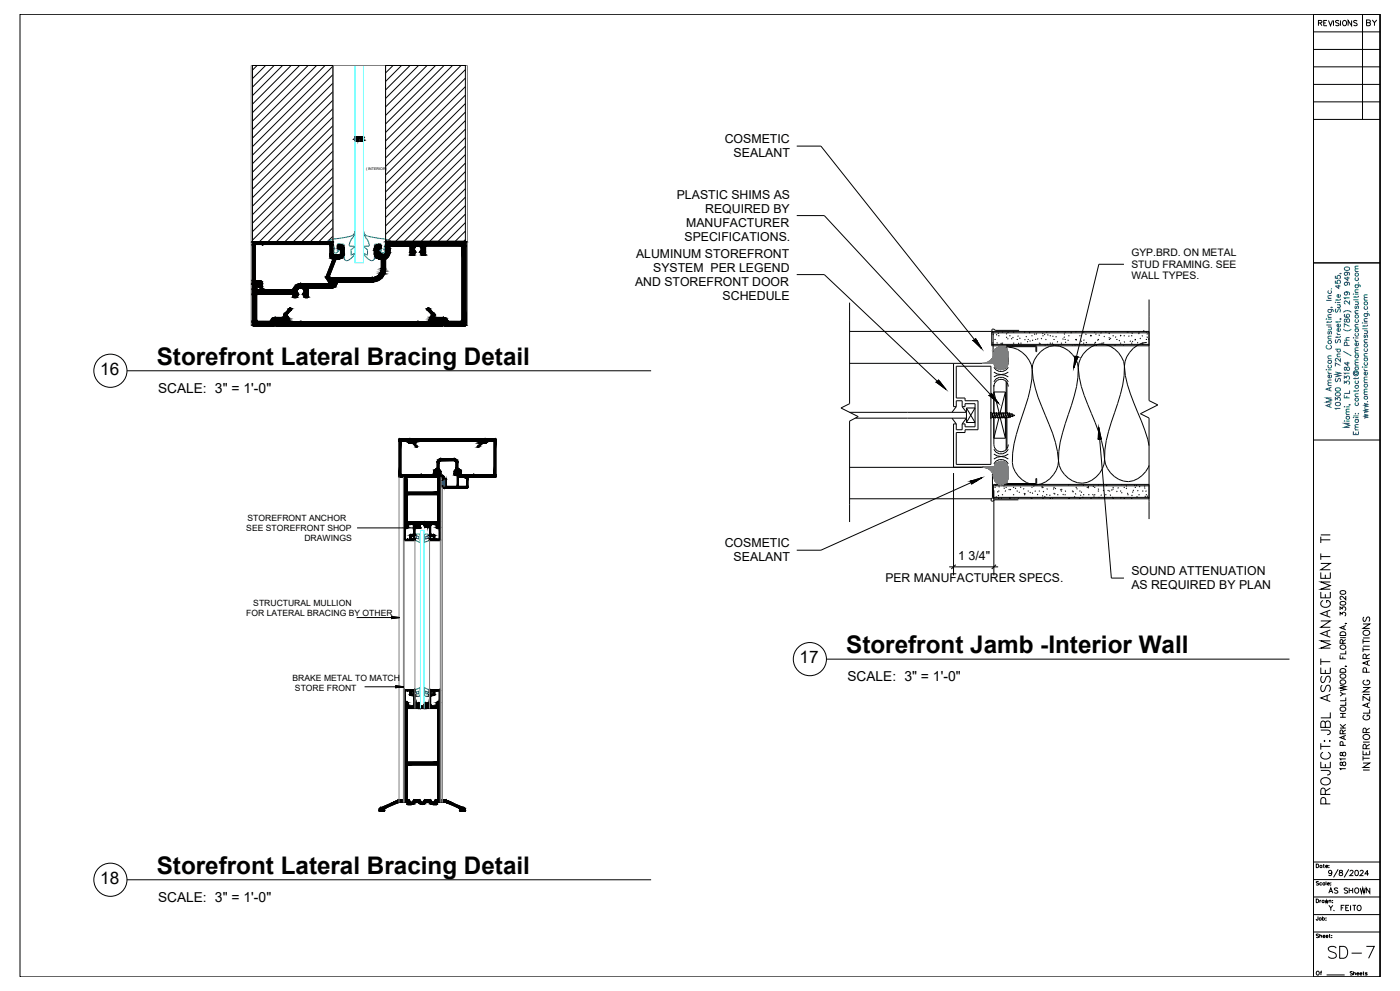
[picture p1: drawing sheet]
<svg xmlns="http://www.w3.org/2000/svg" width="1189mm" height="841mm" viewBox="0 0 1189 841" stroke-linecap="round" stroke-linejoin="round" font-family="sans-serif">
<defs><g id="words">
<g font-size="20.6">
<text x="133" y="310">Storefront Lateral Bracing Detail</text>
<text x="719" y="555">Storefront Jamb -Interior Wall</text>
<text x="133" y="742">Storefront Lateral Bracing Detail</text>
</g>
<text font-size="15.4" x="1127" y="815">SD-7</text>
<g font-size="14.6">
<text x="85" y="318">16</text>
<text x="679" y="563">17</text>
<text x="85" y="750">18</text>
</g>
<text font-size="12.8" x="1131" y="683" transform="rotate(-90 1131 683)">PROJECT:JBL ASSET MANAGEMENT TI</text>
<g font-size="11.6">
<text x="134" y="334">SCALE: 3&quot; = 1'-0&quot;</text>
<text x="720" y="578">SCALE: 3&quot; = 1'-0&quot;</text>
<text x="134" y="766">SCALE: 3&quot; = 1'-0&quot;</text>
</g>
<text font-size="11" x="1127" y="746">9/8/2024</text>
<text font-size="10.6" x="814" y="475">1 3/4&quot;</text>
<g font-size="10.5">
<text x="615" y="121">COSMETIC</text>
<text x="623" y="133">SEALANT</text>
<text x="614" y="254">SCHEDULE</text>
<text x="615" y="464">COSMETIC</text>
<text x="623" y="476">SEALANT</text>
</g>
<g font-size="10.4">
<text x="575" y="169">PLASTIC SHIMS AS</text>
<text x="599" y="181">REQUIRED BY</text>
<text x="583" y="192">MANUFACTURER</text>
<text x="581" y="204">SPECIFICATIONS.</text>
<text x="540" y="219">ALUMINUM STOREFRONT</text>
<text x="555" y="231">SYSTEM PER LEGEND</text>
<text x="539" y="242">AND STOREFRONT DOOR</text>
<text x="961" y="488">SOUND ATTENUATION</text>
<text x="961" y="500">AS REQUIRED BY PLAN</text>
</g>
<text font-size="10.3" x="752" y="494">PER MANUFACTURER SPECS.</text>
<g font-size="10.1" fill="#105689">
<text x="1133" y="347" transform="rotate(-90 1133 347)">AM American Consulting, Inc.</text>
<text x="1164" y="356" transform="rotate(-90 1164 356)">www.amamericanconsulting.com</text>
<text x="1156" y="370" transform="rotate(-90 1156 370)">Email: contact@amamericanconsulting.com</text>
</g>
<text font-size="10.1" x="1165" y="655" transform="rotate(-90 1165 655)">INTERIOR GLAZING PARTITIONS</text>
<text font-size="9.7" x="1145" y="655" transform="rotate(-90 1145 655)">1818 PARK HOLLYWOOD, FLORIDA, 33020</text>
<g font-size="8.8">
<text x="1160" y="23">BY</text>
<text x="961" y="217">GYP.BRD. ON METAL</text>
<text x="961" y="227">STUD FRAMING. SEE</text>
<text x="961" y="237">WALL TYPES.</text>
</g>
<text font-size="8.8" fill="#105689" x="1140" y="349" transform="rotate(-90 1140 349)">10300 SW 72nd Street, Suite 455,</text>
<g font-size="8.4">
<text x="1127" y="759">AS SHOWN</text>
<text x="1127" y="774">Y. FEITO</text>
</g>
<text font-size="7.9" x="1119" y="23">REVISIONS</text>
<g font-size="7.3">
<text x="210" y="442">STOREFRONT ANCHOR</text>
<text x="209" y="451">SEE STOREFRONT SHOP</text>
<text x="258" y="459">DRAWINGS</text>
<text x="215" y="514">STRUCTURAL MULLION</text>
<text x="209" y="522">FOR LATERAL BRACING BY OTHER</text>
<text x="248" y="578">BRAKE METAL TO MATCH</text>
<text x="250" y="586">STORE FRONT</text>
</g>
<g font-size="6.6">
<text x="1117" y="738">Date:</text>
<text x="1117" y="752">Scale:</text>
<text x="1117" y="767">Drawn:</text>
<text x="1117" y="782">Job:</text>
<text x="1117" y="797">Sheet:</text>
<text x="1117" y="829">Of</text>
</g>
<text font-size="6.2" x="1145" y="829">Sheets</text>
<text font-size="3.1" x="311" y="144">( INTERIOR)</text>
</g></defs>
<!-- layer: 0 -->
<g fill="none" stroke="#000" stroke-width=".85">
<path d="M17 12h1155v817h-1155zM1115 12h57v817h-57zM1115 27h57M214 56h69v149h-69zM218 56l-4 3M226 56l-12 11M233 56l-19 18M240 56l-26 25M247 56l-33 32M254 56l-40 40M262 56l-48 47M269 56l-55 54"/>
<path d="M276 56l-62 61M283 56l-69 68M327 56h68v149h-68zM334 56l-7 6M341 56l-14 13M348 56l-21 20M355 56l-28 28M363 56l-36 35M370 56l-43 42M377 56l-50 49M384 56l-57 56M391 56l-64 64"/>
<path d="M395 59l-68 68M1115 57h57M1115 42h57M283 63l-69 69M283 71l-69 68M283 78l-69 68M395 66l-68 68M395 74l-68 67M1115 72h57M283 85l-69 68M283 92l-69 68M283 99l-69 69"/>
<path d="M395 81l-68 68M395 88l-68 68M395 95l-68 68M1115 86h57M283 107l-69 68M283 114l-69 68M395 102l-68 68M395 110l-68 67M395 117l-68 68M1115 101h57M1157 101v-89h15v817M283 121l-69 68"/>
<path d="M283 128l-69 69M283 136l-69 68M395 124l-68 68M395 131l-68 68M395 138l-65 66M677 124h20l137 172M283 143l-63 62M283 150l-55 55M283 157l-48 48M395 146l-59 59M395 153l-52 52M283 164l-41 41"/>
<path d="M283 172l-34 33M283 179l-26 26M395 160l-44 45M395 167l-37 38M395 175l-30 30M283 186l-19 19M283 193l-12 12M395 182l-23 23M395 189l-16 16M395 196l-8 9M677 183h23l148 159M283 200l-5 5"/>
<path d="M395 203l-1 2M677 233h23l103 97M954 224h-21l-21 88M1115 223h57M721 257v86l-7 3 15 8-8 3v86M976 254v86l7 4-15 7 8 4v86M721 281h255M826 289l3-2 5 9zM842 283h.1M842 281v12h134M842 292h134M842 282h134"/>
<path d="M843 291h.1M844 284h-1M844 288h2M846 284l1 1M846 291h1M848 285h1M848 282l-1 1M850 291v1M851 282h1M851 291h1M851 292v1M854 296a6 6 0 0 0-6-1 6 6 0 0 0-4 5v8h-10a10 10 0 0 0 10-6"/>
<path d="M854 296l1 1a19 19 0 0 1 1 12 6 6 0 0 1-7 5 6 6 0 0 1-5-6M855 286v1M855 293l-1 3M855 293h.1M855 283v1M856 282v1M856 287v1M856 295a22 22 0 0 1 21 19M857 285h1M859 287v1M860 293h.1M860 282h1"/>
<path d="M860 291h1M860 286v1M863 281h.1M863 288h1M865 291v1M865 285l-1 1M865 280h-20l-1-1h-1l-1 1 1 2v20M866 287v1M866 291h2M870 282h1M870 288l1 1M870 281v1"/>
<path d="M872 285l-1 1M873 288h1M873 290h-1M874 282l1 1M874 289l1 1M876 285h1M877 288v1M878 283l1 1M879 288h1M880 293v5v-4h-25v3M880 294h.1M880 283v1"/>
<path d="M881 287v1M882 291h1v1M884 287l1 1M885 285h1M885 283l1 1M887 292l1 1M887 283v1M888 282h1M888 288v1M890 284v1M890 292l-1 1M891 285h1"/>
<path d="M891 291h1M894 285v1M894 291l-1 1M894 292l1 1M895 288h1M897 285v1M898 282h1M898 290v1M899 293h.1M901 291h1M902 287l1 1M904 283v1"/>
<path d="M904 282h1M904 288h1M904 286l-1 1M905 290v1M907 288v1M907 285h1M910 282l-1 1M911 293h-1M913 292v1M913 289l1-1v1M913 288h1M913 281l1 1"/>
<path d="M914 281v1M915 292l-1 1M917 285h1M918 289l1 1M920 282h1M920 291h1M921 288l-1 1M922 283v1M922 293h-1M922 290l1 1M926 285h1M926 284l1 1"/>
<path d="M927 284l-1 1M929 282h1M929 291h1M931 290l-1 1M931 293h.1M931 283l-1 1M932 288v1M932 288h1M933 284l1 1M935 282v1M935 291h1M937 285l1 1"/>
<path d="M937 291h.1M939 282h1M942 288h1M942 286v1M942 293h.1M942 282v1M943 287v1M945 285h1M947 293h.1M948 286l-1 1M948 288h1M950 289l1 1"/>
<path d="M951 291h1M951 284l1 1M952 284l-1 1M954 285h1M954 293h.1M955 290v1M957 281v1M957 282h1M957 281h.1M959 285l-1 1M960 289v1M960 285h2"/>
<path d="M960 291h2M961 282l1 1M962 289v1M964 288h1M964 288v1M966 290v1M967 282h1M967 283v1M969 287l-1 1M970 285h.1M970 291a23 23 0 0 0-15 20M970 291h1"/>
<path d="M970 292l1 1M971 281h.1M973 282h1M973 288h1M974 291h-4M974 286v1M974 283v1M976 287l-1 1M108 315h445M721 308h114M810 308v37h2M844 316l3 1 3 1"/>
<path d="M844 312a7 7 0 0 0 12 0M850 318h-3l-3 2M850 318h3l3 2M856 316l-3 1-3 1M877 314a94 94 0 0 0 7 31 140 140 0 0 1 15 46M877 314a95 95 0 0 1-6 31 177 177 0 0 0-11 40 22 22 0 0 0 20 27 22 22 0 0 0 19-21M913 302l2 1-3 9zM916 312a90 90 0 0 0 8 31 185 185 0 0 1 13 39l1 8M916 312a142 142 0 0 1-11 47 91 91 0 0 0-6 32M916 312a21 21 0 0 0-25-18 22 22 0 0 0-14 20M955 311a107 107 0 0 0 11 39 134 134 0 0 1 10 28M955 311a140 140 0 0 1-11 47 90 90 0 0 0-6 32"/>
<path d="M955 311a21 21 0 0 0-25-18 22 22 0 0 0-14 19M797 323l6 7-8-6zM840 336l2-2 6 8zM844 327v24M844 324a7 7 0 0 1 6-4 7 7 0 0 1 6 4M854 333v18M854 333h-10l5 18M854 333l-5 18M854 324v27M854 324a6 6 0 0 0-6-2 6 6 0 0 0-4 6M854 324l2 4M855 325v26"/>
<path d="M726 355h95l-4 5M808 355l4 5M812 360h-2v36M812 345l-4 5M812 345v-5h5v5M812 360v5h5v-5M817 345h3v-2h8v19h-8v-2h-3M817 345l4 5h-100M821 346v13M821 346l7 13h-7M821 346h7l-7 13M841 350v-39h-29v27h8v2h11v25h-11v2h-8v27h29v-39"/>
<path d="M842 351v3h1l1 1M842 351h2M842 351l-1-1v5l1-1M842 352l2 3M843 351l1 4M843 351l1 3M844 354h1v1M844 354v1M844 354v23a6 6 0 0 0 4 6 6 6 0 0 0 6-1M844 351l1 4M844 350v1M844 350l1 5"/>
<path d="M844 351h2M844 351l2 3M846 354h1v1M846 354l-1 1M846 351l1 4M846 350v1M846 350l1 5M846 351h2M846 351l1 3M847 354h2v1M847 354v1M848 351l1 4"/>
<path d="M848 350v1M848 350l1 5M848 351h2M848 351l1 3M848 354l-4 18h10M849 354l5 18M849 354h2v1M849 354v1M850 351l1 4M850 350v1M850 350l1 5M850 351h1"/>
<path d="M850 351l1 3M851 354h2v1M851 354v1M851 351l2 4M852 350v1M852 350l-1 1M852 350l1 5M852 351h1M852 351l1 3M853 354h2M853 354v1M853 351l2 4"/>
<path d="M853 350l1 1M853 350v1M853 350l2 5M854 354v18M854 351h1M854 351l1 3M854 354v28M855 354v1M855 354v27M855 351l1 3M855 350l2 4M855 350v1"/>
<path d="M855 350l2 5M856 351h1M856 354h-1M856 354l1 1M857 354v1M857 351l1 3M857 350l1 1M857 350v1M857 350l1 4M858 354h-1M858 354h.1M858 351l1 1"/>
<path d="M858 351v3M859 352l1 2M859 351l1 1M859 351v1M859 351l1 3M860 353l-2 1M860 352l2 1h-2M860 352v1M860 353v1M856 377l-2 5M933 363l2 9-2 1zM933 363l11 128h10"/>
<path d="M1115 373h57M721 397l123-1v9a6 6 0 0 0 4 6 6 6 0 0 0 6-2M834 396a10 10 0 0 1 10 7M844 398a6 6 0 0 1 6-7 6 6 0 0 1 6 7 13 13 0 0 1-2 11M844 381a7 7 0 0 0 6 4 7 7 0 0 0 6-4M844 385l3 2h3M844 394a7 7 0 0 1 12 0M850 387l-3 1-3 2M850 387l3 1 3 2M856 385l-3 2h-3M938 390a21 21 0 0 0 24 18 22 22 0 0 0 14-13M938 390a21 21 0 0 1-19 20 21 21 0 0 1-20-19"/>
<path d="M810 401v87M824 408l10-2-9 5zM834 406l-137 61h-20M843 402v20l-1 1M844 412h132M844 416v72M844 414h2M846 412h-1M847 417v1M848 417h1M848 413l1 1M850 411h-6v12h132"/>
<path d="M851 411h125M851 420h1M852 414l1 1M853 412l-1 1M854 414h1M854 416l-1 1M854 409l1 2M855 409v1h25v-4v5M857 415v1M858 415v1M860 414h1M860 420h1"/>
<path d="M863 414l-1 1M863 417h1M865 417l1 1M866 413l1 1M870 420h1M870 418v1M870 414l-1 1M871 419h-1M873 417h1M875 418h.1M876 414h1M876 411l1 1"/>
<path d="M877 418v1M878 412v1M879 416v1M881 419v1M882 417h1M885 413v1M885 414h1M885 413h.1M886 417v1M888 420h1M889 415h.1M892 420l-1 1"/>
<path d="M895 414h1M895 418v1M895 415h-1M896 414l1 1M896 419l-1 1M898 420h1M900 415l1 1M901 417h1M902 415l-1 1M903 419v1M904 420h1M905 416v1"/>
<path d="M908 411l-1 1M909 411h.1M910 417h1M912 417l-1 1M913 419l1 1M913 414h1M914 414l1 1M917 417h1M917 420l1 1M919 417l-1 1M920 420h1M920 411v1"/>
<path d="M923 414h1M924 412l1 1M924 419l1 1M925 413l-1 1M928 419v1M929 412l-1 1M929 414h1M929 420h1M932 417h1M932 415l1 1M933 411l-1 1M934 411h.1"/>
<path d="M935 420v1M937 416v1M939 420h1M940 412h.1M941 416v1M942 417h1M943 420v1M944 415v1M945 414h1M945 415v1M948 417l1 1M950 414l-1 1"/>
<path d="M951 417h1M952 411l1 1M952 418l1 1M954 414h1M956 412l1 1M957 414l-1 1M957 420h1M958 418l-1 1M961 420l1 1M962 416l1 1M962 417v1M963 412h1"/>
<path d="M964 414h1M965 412v1M966 416v1M967 420h1M968 413h.1M970 417h1M972 414v1M972 412v1M973 420h1M973 416v1M721 423h121M842 423l-1 1 2 1 1-1h21"/>
<path d="M844 422h132M846 421v1M848 423h1M848 420v1M850 422l1 1M857 423h1M857 422l1 1M858 422l-1 1M861 423h.1M865 422v1M875 422l1 1M876 423h1"/>
<path d="M885 423h1M885 420l1 1M887 421v1M891 423h1M894 423h.1M907 423h1M908 422v1M913 421l-1 1M917 423h1M920 422h-1M926 423h1M929 421h.1"/>
<path d="M933 422l1 1M945 423h1M945 422v1M952 422v1M954 423h1M960 423h2M965 421l1 1M972 421l1 1M975 421l-1 1M303 448h55M812 479l-4 4M846 479l-4 4"/>
<path d="M806 481h42M303 524h36M333 523l6 1-6 1zM702 559h393M310 583h33M336 582l7 1-7 1zM1115 732h57M108 747h445M1115 746h57M1115 776h57M1115 761h57M1115 791h57"/>
<path d="M1127 827h15"/>
<circle cx="94" cy="315" r="14"/>
<circle cx="688" cy="559" r="14"/>
<circle cx="94" cy="747" r="14"/>
</g>
<g fill="none" stroke="#105689" stroke-width=".85">
<path d="M1142 227a2.2 2.2 0 0 1 3-1 2.2 2.2 0 0 1 1 3 2.2 2.2 0 0 1-3 1 2.2 2.2 0 0 1-1-3zM1143 239a1.4 1.4 0 0 1 1 2 1.4 1.4 0 0 1-2 1 1.4 1.4 0 0 1 0-2l1-1a2.1 2.1 0 0 1 3 2l-1 1M1143 231a1.4 1.4 0 0 1 1 2 1.4 1.4 0 0 1-2 0 1.4 1.4 0 0 1 0-2h1a2.1 2.1 0 0 1 3 2l-1 1M1145 235v3l-3-2h4M1143 248a1.4 1.4 0 0 1 1 2 1.4 1.4 0 0 1-2 0 1.4 1.4 0 0 1 0-2h1a2.1 2.1 0 0 1 3 1l-1 1M1146 255v3l-4-3v2l1 1M1146 253h-4v1M1141 279a5 5 0 0 0 7 0M1141 265a5 5 0 0 1 7 0M1142 271v2h1l2-2a1.5 1.5 0 0 1 1 1 1.5 1.5 0 0 1-1 2l-2-3zM1142 267a2.2 2.2 0 0 0 1 3 2.2 2.2 0 0 0 3-2 1.4 1.4 0 0 0-1-1 1.4 1.4 0 0 0-2 1 1.4 1.4 0 0 0 2 1M1146 277l-4-2v3"/>
<path d="M1141 298l7 4M1142 289h4M1144 293v-2l-2-1v3h4M1146 286l-3 1v1l1 1M1142 312v2h1l2-3a1.5 1.5 0 0 1 1 2 1.5 1.5 0 0 1-1 1l-2-2zM1145 307v3l-3-2h4M1146 317h-4v1M1142 335v3h4M1142 326v-2l1 1a1.6 1.6 0 0 1 3-1 1.5 1.5 0 0 1-1 2M1142 322v-3l1 2a1.8 1.8 0 0 1 3-2 1.6 1.6 0 0 1-1 3M1144 336v2M1146 331v3h-4"/>
<path d="M1142 358h.1M1143 357h3M1143 353h3M1143 352h3M1143 345h3M1144 353a1.4 1.4 0 0 0-1 2 1.5 1.5 0 0 0 3 0 1.4 1.4 0 0 0-1-2M1146 359h-4l4 2-4 2h4M1146 350h-3v1l1 1M1146 347h-3v1l1 2"/>
</g>
<g fill="#000" stroke="#000" stroke-width=".85">
<path d="M304 119h1zM289 211h3zM214 241h9zM215 241h8zM222 245h1z"/>
<path d="M302 120h2zM302 120h2zM302 120h2zM302 120h2zM302 120h2zM302 120h2z"/>
<path d="M302 118v1zM302 118v1z"/>
<path d="M302 120l2-1zM302 119h2zM302 119h2zM302 119h2zM302 119h2zM302 119h2zM302 119h2zM302 119h2zM302 119h2zM302 119h2zM302 119h2zM302 119h2z"/>
<path d="M302 119h2zM302 119h2z"/>
<path d="M304 118v1zM304 118v1z"/>
<path d="M304 119h1zM304 119h1zM304 119h1zM304 119h1zM304 119h1zM304 119h1zM304 119h1zM304 119h1z"/>
<path d="M214 208h3zM214 208h3z"/>
<path d="M214 208h3zM214 208h3z"/>
<path d="M214 208l3 30v-30zM214 208l3 30h-3z"/>
<path d="M214 208h3zM214 208h3z"/>
<path d="M214 208h3zM214 208h3z"/>
<path d="M214 208h3zM214 208h3z"/>
<path d="M214 208h3zM214 208h3z"/>
<path d="M214 208h3zM214 208h3z"/>
<path d="M214 208h3zM214 208h3z"/>
<path d="M214 208h3zM214 208h3z"/>
<path d="M215 205h67zM215 205h67z"/>
<path d="M215 205h67zM215 205h67z"/>
<path d="M215 205h68zM215 205h68z"/>
<path d="M215 205h68zM214 205h69z"/>
<path d="M214 205h69zM214 205h69z"/>
<path d="M214 205h69zM214 205h69z"/>
<path d="M214 205h69zM214 205h69z"/>
<path d="M214 205h69zM214 205h69z"/>
<path d="M214 205h69zM214 205h69z"/>
<path d="M214 205l69 3v-3zM214 205l69 3h-69z"/>
<path d="M280 208h3zM280 208h3z"/>
<path d="M280 208h3zM280 208h3z"/>
<path d="M280 208h3zM280 208h3z"/>
<path d="M280 208h3zM280 208h3z"/>
<path d="M280 208h3zM280 208h3z"/>
<path d="M280 208h3zM280 208h3z"/>
<path d="M280 208h3zM280 208h3z"/>
<path d="M280 208h3zM280 208h3z"/>
<path d="M280 208h3zM280 208h3z"/>
<path d="M280 208l3 7v-7zM280 208l3 7h-3z"/>
<path d="M280 215h3zM280 215h3z"/>
<path d="M280 215l3 1zM280 215l3 1z"/>
<path d="M280 216h3zM280 216h3z"/>
<path d="M280 216h3zM280 216h3z"/>
<path d="M280 216h3zM280 216h3z"/>
<path d="M280 216h3zM280 216h3z"/>
<path d="M280 216h4zM280 216h4z"/>
<path d="M280 216h4zM280 216h4z"/>
<path d="M280 216h4zM280 216h4z"/>
<path d="M283 220h2zM283 220h2z"/>
<path d="M283 220h2zM283 220h2z"/>
<path d="M283 220h2zM283 220h2z"/>
<path d="M283 220h2zM283 220h2z"/>
<path d="M283 220h2zM283 220h2z"/>
<path d="M283 220h2zM283 220h3z"/>
<path d="M283 220h2zM283 220h2z"/>
<path d="M282 220h4zM282 220h4z"/>
<path d="M282 220h4zM282 220h4zM282 220h4zM282 220h4z"/>
<path d="M282 220h4zM282 220h4zM282 220h4zM282 220h4z"/>
<path d="M282 220h4zM282 220h4z"/>
<path d="M282 220h6zM282 220h6z"/>
<path d="M282 220h6zM282 220h6z"/>
<path d="M288 208h1zM288 208h1z"/>
<path d="M282 220h7zM282 220h6z"/>
<path d="M288 208h1zM288 208h1z"/>
<path d="M282 220h7zM282 220h7z"/>
<path d="M288 208h1zM288 208h1z"/>
<path d="M282 219h7zM282 219l7 1z"/>
<path d="M288 208h2zM288 208h2z"/>
<path d="M281 219h8zM281 219h8z"/>
<path d="M288 208h2zM287 208h3z"/>
<path d="M287 208h3zM287 208h3z"/>
<path d="M281 219h9zM281 219h8z"/>
<path d="M281 219h9zM281 219h9z"/>
<path d="M287 208h3zM287 208h3z"/>
<path d="M287 208h4zM287 208h4z"/>
<path d="M281 219h9zM281 219h9z"/>
<path d="M281 219h10zM281 219h9z"/>
<path d="M287 208h4zM287 208h4z"/>
<path d="M281 218h10zM281 218l10 1z"/>
<path d="M287 208l4 1zM287 208l4 1z"/>
<path d="M287 209h4zM287 209h4z"/>
<path d="M280 218h11zM280 218h11z"/>
<path d="M287 209h4zM287 209h4z"/>
<path d="M287 209h5zM287 209h5z"/>
<path d="M280 218h12zM280 218h11zM280 218h11zM280 218h11z"/>
<path d="M287 209h5zM287 209h5z"/>
<path d="M280 217h12zM280 217l12 1z"/>
<path d="M287 209l5 1zM287 209l5 1z"/>
<path d="M280 217h12zM280 217h12z"/>
<path d="M287 210h5zM287 210h5z"/>
<path d="M287 210h5zM287 210h5z"/>
<path d="M280 217h12zM280 217h12h-12z"/>
<path d="M287 210h5zM287 210h5z"/>
<path d="M288 216h4zM288 216h4z"/>
<path d="M280 216h12zM280 216l12 1z"/>
<path d="M287 210l5 1zM287 210l5 1z"/>
<path d="M288 216h4zM288 216h4z"/>
<path d="M288 216h4zM288 216h4z"/>
<path d="M289 216h3zM288 216h4z"/>
<path d="M287 211h5zM287 211h5z"/>
<path d="M289 216h3zM289 216h3z"/>
<path d="M287 211h5zM287 211h5z"/>
<path d="M287 211h5zM287 211h5z"/>
<path d="M289 216h3zM289 216h3z"/>
<path d="M289 216h3zM289 216h3z"/>
<path d="M289 216h3zM289 216h3z"/>
<path d="M287 211h5zM287 211h5z"/>
<path d="M288 211h4zM288 211h4z"/>
<path d="M288 211h4zM288 211h4z"/>
<path d="M289 211h3zM289 211h3zM289 211h3z"/>
<path d="M289 211h3zM289 211h3z"/>
<path d="M289 211h3zM289 211h3z"/>
<path d="M289 211h3zM289 211h3z"/>
<path d="M289 211l3 1zM289 211l3 1z"/>
<path d="M289 212h3zM289 212h3z"/>
<path d="M289 212h3zM289 212h3z"/>
<path d="M289 212h3zM289 212h3z"/>
<path d="M289 212l3 3v-3zM289 212l3 3h-3z"/>
<path d="M289 215h3zM289 215h3z"/>
<path d="M289 215h3zM289 215l3 1z"/>
<path d="M214 238h3zM214 238h3z"/>
<path d="M214 238h3zM214 238h3z"/>
<path d="M214 238h3zM214 238h3z"/>
<path d="M214 238h3zM214 238h3z"/>
<path d="M214 238h3zM214 238h3z"/>
<path d="M214 238h3zM214 238h3z"/>
<path d="M214 238h3zM214 238h3z"/>
<path d="M214 238h3zM214 238h3z"/>
<path d="M214 238h3zM214 238h3z"/>
<path d="M214 238h7zM214 238h7z"/>
<path d="M214 238h7zM214 238h7z"/>
<path d="M214 238l8 1zM214 238l8 1z"/>
<path d="M214 239h8zM214 239h8z"/>
<path d="M214 239h9zM214 239h9z"/>
<path d="M214 239l9 1zM214 239l9 1z"/>
<path d="M214 240h9zM214 240h9h-9z"/>
<path d="M277 235h2zM277 235h2z"/>
<path d="M277 235h2zM277 235h2z"/>
<path d="M277 235h2zM277 235h2z"/>
<path d="M277 235h2zM277 235h2z"/>
<path d="M277 235h2zM277 235h2z"/>
<path d="M277 235h2zM277 235h2z"/>
<path d="M277 235h2zM277 235h2z"/>
<path d="M277 235h2zM277 235h2z"/>
<path d="M277 235l3 1zM277 235l3 1z"/>
<path d="M277 236h3zM277 236h3z"/>
<path d="M277 236h3zM277 236h3z"/>
<path d="M277 236l5 4-2-4zM277 236l5 4h-3z"/>
<path d="M283 220h2zM283 220h2z"/>
<path d="M283 220l-4 15 6-15zM283 220l-4 15h-2z"/>
<path d="M283 220h2zM283 220h2z"/>
<path d="M283 220h2zM283 220h2z"/>
<path d="M222 245h1zM222 245h1z"/>
<path d="M222 245h1zM222 245h1z"/>
<path d="M222 245h1zM222 245h1zM222 245h1z"/>
<path d="M222 245h1zM222 245h1z"/>
<path d="M222 245h1zM222 245h1z"/>
<path d="M214 240h9zM214 240h9z"/>
<path d="M222 245h1zM222 245h1z"/>
<path d="M214 240h9zM214 240h9z"/>
<path d="M214 240h9zM214 240h9z"/>
<path d="M214 240h9zM214 240h9z"/>
<path d="M214 240l9 1zM214 240l9 1z"/>
<path d="M214 241h9zM214 241h9zM214 241h9z"/>
<path d="M214 241h9zM214 241h9z"/>
<path d="M215 241h8zM215 241h8z"/>
<path d="M215 241h8zM215 241h8zM215 241h8z"/>
<path d="M221 241h2zM221 241h2z"/>
<path d="M221 241h2zM221 241h2z"/>
<path d="M221 241h2zM221 241h2z"/>
<path d="M221 241h2zM221 241h2z"/>
<path d="M221 241h2zM221 241h2z"/>
<path d="M221 241h2zM221 241h2z"/>
<path d="M221 241h2zM221 241h2z"/>
<path d="M221 241h2zM221 241h2z"/>
<path d="M221 241h2zM221 241h2z"/>
<path d="M221 241h2zM221 241h2z"/>
<path d="M221 241h2zM221 241h2z"/>
<path d="M221 241l2 2v-2zM221 241l2 2h-3z"/>
<path d="M220 243h3zM220 243h3z"/>
<path d="M220 243h3zM220 243h3z"/>
<path d="M220 243h3zM220 243h3z"/>
<path d="M220 243h3zM220 243h3z"/>
<path d="M220 243h3zM220 243h3z"/>
<path d="M220 243l3 1zM220 243l3 1z"/>
<path d="M220 244h3zM220 244h3z"/>
<path d="M220 244h3zM220 244h3z"/>
<path d="M220 244l3 1v-1zM220 244l3 1h-2z"/>
<path d="M221 245h2zM221 245h2z"/>
<path d="M221 245h2zM221 245h2z"/>
<path d="M280 241h2zM280 241h2z"/>
<path d="M280 241h2zM280 241h2z"/>
<path d="M280 241h2zM280 241h2zM280 241h2zM280 241h2z"/>
<path d="M280 241h2zM280 241h2z"/>
<path d="M280 241h2zM280 241h2z"/>
<path d="M280 241h2zM280 241h2z"/>
<path d="M280 241h2zM280 241h2z"/>
<path d="M280 241h2zM280 241h2z"/>
<path d="M280 241h2zM280 241h2z"/>
<path d="M279 240h3zM279 240h3z"/>
<path d="M280 240l2 1zM280 240l2 1z"/>
<path d="M280 241h2zM280 241h2z"/>
<path d="M279 240h3zM279 240h3z"/>
<path d="M279 240h3zM279 240h3z"/>
<path d="M280 240h2zM280 240h2z"/>
<path d="M280 240h2zM280 240h2z"/>
<path d="M826 289l3-2v2zM826 289l8 7-5-7z"/>
<path d="M913 302l2 1h-2zM913 303l-1 9 3-9z"/>
<path d="M797 323l2 1h-4zM795 324l8 6-4-6z"/>
<path d="M840 336l2-2 1 2zM840 336l8 6-5-6z"/>
<path d="M933 363l2 9h-2zM933 372h2z"/>
<path d="M824 408l10-2-5 2zM824 408l1 3 4-3z"/>
<path d="M351 447l7 1h-7zM351 448v1l7-1z"/>
<path d="M333 523l6 1h-6zM333 524v1l6-1z"/>
<path d="M336 582l7 1h-7zM336 583v1l7-1z"/>
</g>
<g fill="#7f7f7f" stroke="#7f7f7f" stroke-width=".85">
<path d="M842 400l2 3z"/>
<path d="M844 396v7l-2-3z"/>
<path d="M837 308h7l-3-2zM834 308h3h7z"/>
<path d="M841 306l3 2-1-4zM841 306l3 2z"/>
<path d="M844 302l-1 2zM844 302l-1 2 1 4z"/>
<path d="M835 396h9l-5 2zM839 398l3 2 2-4z"/>
<path d="M845 395v-1l10 15zM845 395l9 15 1-1zM845 395l9 15-10-12zM844 398l8 13 2-1zM844 398l8 13-8-6zM844 405l5 6h3zM844 405l5 6-4-3zM845 408l2 2 2 1z"/>
<path d="M847 393l4-2zM847 393l5-1-1-1zM845 394l2-1 5-1zM845 394l8-2h-1zM845 394l8-2 2 17zM853 392l2 17v-15zM855 394l1 13-1 2zM855 394l1 13v-10zM856 397v10z"/>
<path d="M845 296l10 15-10-14zM845 297l10 15zM845 297l10 15-11-12zM844 300l8 14 3-2zM844 300l8 14-8-6zM844 308l5 5 3 1zM844 308l5 5-4-2zM845 311l4 2z"/>
<path d="M846 296l3-2h3zM846 296l6-2zM846 296l6-2-7 2zM845 296h10l-3-2zM845 296h10v15zM855 296v15l1-12zM856 299v10l-1 2z"/>
</g>
<!-- layer: MG-4500 -->
<g fill="none" stroke="#000" stroke-width=".85">
<path d="M302 118h.1M302 117h.1M302 117v1M302 118v1h2M302 117h7M302 118h1M302 118v1l2 1v-1M302 117h6M302 117h1M303 117h.1M303 118h.1M303 118h-1"/>
<path d="M303 118h1M304 118v1M304 118h.1M304 118h2M304 119h.1M306 118v1v-1M306 118h.1M306 119h.1M306 120h3M306 119h1M307 119h.1M307 117h.1"/>
<path d="M307 119h2M307 117h1M308 117h.1M308 117h-1M308 117h1M309 119h.1M309 117h.1M309 117v2M214 205v35l7 1-1 3M214 205h69M282 220h1l-6 15M282 220l-2-2v-10h-63v30h4l1 1 1 6"/>
<path d="M283 215l1 1h4l1-1M283 205v10M288 211a2 2 0 0 1-1-2 2 2 0 0 1 3-1l2 2v5M288 211h1M289 211v4M292 215a5 5 0 0 1-6 5l-7 15M318 215a5 5 0 0 0 4 5M318 215h.1M318 211h.1M318 211v4M321 212h.1M321 212v1"/>
<path d="M321 213h.1M321 213l4 3M322 207a2.1 2.1 0 0 1 2 3 2.1 2.1 0 0 1-3 2M322 208a4 4 0 0 0-4 3M322 208h.1M322 211h.1M322 220h.1M322 220h1M323 220h1M323 220h.1M325 216h.1M327 214v2h-2"/>
<path d="M327 214h.1M327 206h.1M327 206v8M328 219l-1 1M328 219h.1M328 205l-1 1M328 205h.1M328 205h67M331 211v1M331 212h.1M331 211h.1M331 214a6 6 0 0 1-3 5"/>
<path d="M331 209h.1M331 214h.1M331 209v2M331 212v2M332 209h-1M332 209h.1M332 209h16M348 209h.1M348 216h.1M348 209v7M348 216l1 1M349 217h.1"/>
<path d="M349 217h2M351 217h.1M352 216l-1 1M352 216h.1M353 214h.1M353 214l-1 2M357 214h.1M357 214l1 2M357 214a2.9 2.9 0 0 0 0-5 2.9 2.9 0 0 0-4 0 2.9 2.9 0 0 0 0 5M358 216l1 1M358 216h.1M359 217h.1"/>
<path d="M359 217h2M361 217h.1M361 216v1M361 209h.1M361 216h.1M361 209v7M362 209h-1M362 209h.1M362 209h30M391 209h1M392 209h.1M392 209v63"/>
<path d="M395 205l1 1M395 205h.1M396 206h.1M396 206v70M277 235l3 6M279 235l3 5M280 236h.1M280 236l2 4M280 236h36M286 240h.1M287 239l-1 1M287 239h.1"/>
<path d="M287 239h29M316 239h.1M316 236h.1M324 228a8 8 0 0 1-8 8M324 228h.1M324 220h.1M324 220v8M327 228a11 11 0 0 1-11 11M327 220h.1M327 228h.1M327 220v8M214 241h.1"/>
<path d="M214 241v35M215 241h-1M215 241h.1M218 245v1M218 245h.1M218 250h.1M218 250v22M218 246h.1M218 246h30M219 250h-1M219 250h.1M219 250h29"/>
<path d="M219 241h1M220 241h.1M220 244l2 1h1M220 241l-2 4M248 250h1M248 250h.1M248 246h.1M249 252v1M249 252h.1M249 250h.1M249 250v2M249 245h.1"/>
<path d="M249 245l-1 1M249 253h.1M249 253h3M252 253h.1M252 252v1M252 252h.1M253 249v1M253 249h.1M253 250h.1M253 250l-1 2M255 241a7 7 0 0 0-6 4M255 241h.1"/>
<path d="M255 241h27M257 250h.1M257 250l2 2M257 249a2.9 2.9 0 0 0 0-4 2.9 2.9 0 0 0-4 0 2.9 2.9 0 0 0 0 4M257 249v1M257 249h.1M258 252l1 1M259 252h.1M259 253h.1M259 253h2M261 253h.1M262 245h.1"/>
<path d="M262 252h.1M262 245v7M262 252l-1 1M263 244l-1 1M263 244h.1M263 244h19M282 244h.1M282 241h.1M282 240h.1M282 240v1M286 240a4 4 0 0 1-4 4M214 276h1"/>
<path d="M214 276h.1M215 276h.1M215 276h18M218 272l1 1M218 272h.1M219 273h.1M219 273h10M229 273h.1M230 272l-1 1M230 272h.1M233 276h.1M234 269l-2 1-2 2"/>
<path d="M234 276h-1M234 269h.1M234 274h.1M234 276h.1M234 269h6M234 274v2M234 276h142M234 273v1M234 273h9M234 273h.1M240 269a4 4 0 0 1 4 3M240 269h.1"/>
<path d="M241 266v2l1 1M241 266h.1M242 269l1 2 1 1M242 269h.1M243 273h.1M244 268l1 2 1 3M244 267v1M244 268h.1M244 267h.1M244 272l-1 1M244 272h.1M246 262a1 1 0 0 1 1 0 1 1 0 0 1 0 1"/>
<path d="M246 262h.1M246 262l-5 4M246 273h.1M246 273h9M247 263h.1M247 263l-3 4M255 273h.1M255 273h1M256 273h99M256 273h.1M354 273h.1M355 273h.1"/>
<path d="M363 263h.1M363 263l4 4M364 273h-9M364 273h.1M364 262a1 1 0 0 0-1 0 1 1 0 0 0 0 1M364 262h.1M364 262l5 4M366 272l1 1M366 272h.1M367 267v1M367 268l-2 2-1 3M367 267h.1"/>
<path d="M367 268h.1M367 273h.1M367 273h9M369 269l-2 1-1 2M369 269h.1M369 266v2v1M369 266h.1M370 269a2.9 2.9 0 0 0-3 4M370 269h.1M370 269h6M376 273v1M376 273h.1"/>
<path d="M376 276h.1M376 274h.1M376 274l1 2M376 269l2 1 2 2M376 269h.1M376 274v2M376 276h1M377 276h.1M377 276h18M380 272l1 1M380 272h.1M381 273h.1"/>
<path d="M381 273h11M392 273h.1M392 272l-1 1M392 272h.1M395 276h.1M396 276h-1M396 276h.1M339 373h.1M339 373v32M339 373h9M341 375h.1M341 375v28"/>
<path d="M341 374l-1 1M341 374h.1M341 374h5M346 374v1M346 375l1 1M346 375h.1M347 376h.1M347 376h4M348 373h.1M348 374h.1M348 373v1M348 374h4"/>
<path d="M348 373h64M351 376h.1M351 377h.1M351 377l2 2M352 376l-1 1M352 376h.1M352 374l1 1M352 374h.1M352 374h1M352 377h.1M352 377l2 2M353 375l-1 1"/>
<path d="M353 374l-2 2M353 374h.1M353 375h.1M353 379h.1M353 374l-1 3M354 374h-1M354 374h.1M354 379h-1M354 379h.1M358 374h.1M358 374h-4M358 374h44"/>
<path d="M402 374h.1M402 374h4M406 379h.1M406 379h1M406 374h.1M406 374l2 3M407 379h.1M407 374l2 2M407 375l1 1M407 374h.1M407 375h.1M408 377h.1"/>
<path d="M408 374h-1M408 374h.1M408 374h4M408 377l-2 2M408 374l-1 1M408 376h.1M408 376l1 1M409 377h.1M409 377l-2 2M409 376h.1M409 376h4M412 374h.1"/>
<path d="M412 373h.1M412 373v1M412 373h9M413 376h.1M414 375l-2 1M414 375h.1M414 374v1M414 374h.1M414 374h5M419 374v1M419 374h.1M419 375h.1"/>
<path d="M419 375v28M421 373h.1M421 373v32M371 398l-2 1-1 2M371 398h.1M371 400l-1 1M371 400h.1M371 400h1M371 392h.1M371 392v6M372 400l1 1M372 400h.1"/>
<path d="M373 398h.1M373 392h.1M373 392v6M373 398l1 3M374 389l-2 1-1 2M374 391l-1 1M374 391h.1M374 389h.1M374 391h12M374 389h12M386 391l1 1M386 389l2 2 1 1"/>
<path d="M386 391h.1M386 389h.1M387 398l-1 3M387 398h.1M387 392h.1M387 392v6M388 400l-1 1M388 400h.1M388 400h1M389 398h.1M389 392h.1M389 392v6"/>
<path d="M389 400l1 1M389 400h.1M389 398l2 1 1 2M339 405h.1M339 405h31M340 403h1M341 403h.1M341 403h17M358 403h.1M368 403h-10M368 403h.1M368 402h.1"/>
<path d="M368 401h.1M368 401v1M368 402v1M370 405h.1M370 401h.1M370 401v4M371 405h.1M371 401h1v1M371 401h.1M371 401v4M371 405h5M372 403v1"/>
<path d="M372 402h.1M372 403h.1M372 402v1M372 404h.1M372 404h4M373 402a.9 .9 0 0 0-1 1 .9 .9 0 0 0 1 1M373 404h.1M373 402h.1M373 401v1M373 401h.1M374 402v1l-1 1M374 401h.1"/>
<path d="M374 402h.1M374 401v1M375 405h1M376 405h.1M376 414h.1M376 412h1M376 408h1M376 404l1 1M376 412h.1M376 408h.1M376 404h.1M376 405v3"/>
<path d="M376 412v2M376 414h21M377 413h.1M377 406h.1M377 412h.1M377 407h.1M377 408h.1M377 405h.1M377 405v1M377 407v1M377 412v1M377 413h1"/>
<path d="M377 407h1M377 406h1M378 407h.1M378 413h.1M378 406l1 1M378 406h.1M378 407v6M379 413h.1M379 407h.1M379 407v6M386 402v1l1 1M386 402h.1"/>
<path d="M386 401v1M387 401v1M387 401h.1M387 402h.1M387 402a.9 .9 0 0 1 1 1 .9 .9 0 0 1-1 1M387 404h.1M388 402h.1M388 413h.1M388 402v11M388 413h-9M389 400l-1 2M389 413h.1"/>
<path d="M389 400v13M389 413h7M390 405h.1M390 401h.1M390 401v4M390 405h31M392 403h.1M392 401h.1M392 401v2M392 403h10M396 405h-1l1 1M396 406h.1"/>
<path d="M396 405h.1M396 413h.1M396 406v7M397 405h.1M397 414h.1M397 405v9M402 403h.1M419 403h-17M419 403h.1M421 405h.1"/>
</g>
<g fill="#000" stroke="#000" stroke-width=".85">
<path d="M303 118h1zM322 220h6zM321 208h1zM323 220h5zM325 216h6zM280 236h44zM249 246h4zM256 244h6zM282 241h4zM353 375v-1zM352 374h1zM353 379h1z"/>
<path d="M406 375h1zM407 375h1zM386 391h2zM368 402h2zM371 401h1zM376 414h21zM376 412h1zM378 407h1zM387 404h1zM388 402h1zM396 406h1z"/>
<path d="M302 118h1zM302 118h1z"/>
<path d="M302 118h1zM302 118h1z"/>
<path d="M302 118h1zM302 118h1z"/>
<path d="M302 118h1zM302 118h1z"/>
<path d="M302 118h1zM302 118h1z"/>
<path d="M302 117h1zM302 117h1z"/>
<path d="M302 117h1zM302 117h1z"/>
<path d="M302 117h1zM302 117h1z"/>
<path d="M302 117h1zM302 117h1z"/>
<path d="M302 117h1zM302 117h1z"/>
<path d="M302 117v1zM302 117v1z"/>
<path d="M302 117h1zM302 117h1z"/>
<path d="M302 117h1zM302 117h1z"/>
<path d="M302 117h1zM302 117h1z"/>
<path d="M302 117h1zM302 117h1z"/>
<path d="M302 117h1zM302 117h1z"/>
<path d="M302 117h1zM302 117h1z"/>
<path d="M302 117h1zM302 117h1z"/>
<path d="M302 117h1zM302 117h1z"/>
<path d="M302 117h1zM302 117h1z"/>
<path d="M302 117h1zM302 117h1z"/>
<path d="M302 117h1zM302 117h1z"/>
<path d="M302 117h1zM302 117h1z"/>
<path d="M302 117h1zM302 117h1z"/>
<path d="M302 117h1zM302 117h1z"/>
<path d="M302 117h1zM302 117h1z"/>
<path d="M302 117h1zM302 117h1z"/>
<path d="M302 117h1zM302 117h1z"/>
<path d="M302 117h1zM302 117h1z"/>
<path d="M302 117h1zM302 117h1z"/>
<path d="M302 117h1zM302 117h1z"/>
<path d="M302 117h1zM302 117h1z"/>
<path d="M302 117h6zM302 117h6zM302 117h6zM302 117h6z"/>
<path d="M302 117h1zM302 117h1z"/>
<path d="M302 117h1zM302 117h1z"/>
<path d="M302 117h1zM302 117h1z"/>
<path d="M302 117h1zM302 117h1z"/>
<path d="M302 117h1zM302 117h1z"/>
<path d="M302 117h1zM302 117h1z"/>
<path d="M302 117h1zM302 117h1z"/>
<path d="M302 118h1zM302 118h1z"/>
<path d="M302 118h1zM302 118h1z"/>
<path d="M302 118h1zM302 118h1z"/>
<path d="M303 118h1zM303 118h1z"/>
<path d="M302 118h1zM302 118h1z"/>
<path d="M302 118h1zM302 118h1zM302 118h1zM302 118h1z"/>
<path d="M302 117h1zM302 117h1z"/>
<path d="M303 117h4zM303 117h4z"/>
<path d="M303 117h4zM303 117h4z"/>
<path d="M303 117h4zM303 117h4z"/>
<path d="M303 117h4zM303 117h4z"/>
<path d="M304 118h2zM304 118h2zM304 118h2zM304 118h2zM304 118h2zM304 118h2zM304 118h2zM304 118h2z"/>
<path d="M303 118h1zM303 118h1zM303 118h1zM303 118h1z"/>
<path d="M303 118h1zM303 118h1zM303 118h1zM303 118h1z"/>
<path d="M303 118h1zM303 118h1z"/>
<path d="M303 118h1zM303 118h1z"/>
<path d="M303 118h1zM303 118h1z"/>
<path d="M303 118h1zM303 118h1zM303 118h1zM303 118h1z"/>
<path d="M303 118h1zM303 118h1zM303 118h1zM303 118h1zM303 118h1zM303 118h1z"/>
<path d="M303 118h1zM303 118h1zM303 118h1z"/>
<path d="M304 118h2zM304 118h2z"/>
<path d="M304 118h2zM304 118h2z"/>
<path d="M304 118h2zM304 118h2z"/>
<path d="M304 118h2zM304 118h2zM304 118h2zM304 118h2zM304 118h2zM304 118h2zM304 118h2zM304 118h2zM304 118h2zM304 118h2zM304 118h2zM304 118h2zM304 118h2zM304 118h2z"/>
<path d="M304 118h2zM304 118h2z"/>
<path d="M304 118h2zM304 118h2z"/>
<path d="M306 120h3zM306 120h3zM306 120h3zM306 120h3z"/>
<path d="M306 119h1zM306 119h1z"/>
<path d="M303 117h4zM303 117h4z"/>
<path d="M307 119h2zM307 119h2z"/>
<path d="M307 117h1zM307 117h1z"/>
<path d="M307 117h1zM307 117h1z"/>
<path d="M307 117h1zM307 117h1z"/>
<path d="M307 117h1zM307 117h1z"/>
<path d="M307 117h1zM307 117h1z"/>
<path d="M307 117h1zM307 117h1z"/>
<path d="M307 117h1zM307 117h1z"/>
<path d="M307 117h1zM307 117h1z"/>
<path d="M307 117h1zM307 117h1z"/>
<path d="M307 117h1zM307 117h1z"/>
<path d="M308 117h1zM308 117h1z"/>
<path d="M308 117h1zM308 117h1z"/>
<path d="M308 117h1zM308 117h1z"/>
<path d="M308 117h1zM308 117h1z"/>
<path d="M308 117h1zM308 117h1z"/>
<path d="M308 117h1zM308 117h1z"/>
<path d="M308 117h1zM308 117h1z"/>
<path d="M307 117h1zM307 117h1z"/>
<path d="M302 117h6zM302 117h6zM302 117h6zM302 117h6zM302 117h6zM302 117h6zM302 117h6zM302 117h6zM302 117h6zM302 117h6zM302 117h6zM302 117h6zM302 117h6zM302 117h6zM302 117h6zM302 117h6zM302 117h6zM302 117h6zM302 117h6zM302 117h6z"/>
<path d="M308 117h1zM308 117h1z"/>
<path d="M308 117h1zM308 117h1z"/>
<path d="M308 117h1zM308 117h1z"/>
<path d="M308 117h1zM308 117h1z"/>
<path d="M308 117h1zM308 117h1z"/>
<path d="M308 117h1zM308 117h1z"/>
<path d="M308 117h1zM308 117h1z"/>
<path d="M308 117h1zM308 117h1z"/>
<path d="M308 117h1zM308 117h1z"/>
<path d="M308 117h1zM308 117h1z"/>
<path d="M308 117h1zM308 117h1z"/>
<path d="M308 117h1zM308 117h1z"/>
<path d="M306 120l3-1zM306 119h3zM306 119h3zM306 119h3zM306 119h3zM306 119h3zM306 119h3zM306 119h3zM306 119h3zM306 119h3zM306 119h3zM306 119h3zM306 119h3zM306 119h3z"/>
<path d="M306 119h3zM306 119h3z"/>
<path d="M309 117v2zM309 117v2z"/>
<path d="M308 117h1zM308 117h1z"/>
<path d="M308 117h1zM308 117h1z"/>
<path d="M308 117h1zM308 117h1z"/>
<path d="M308 117h1zM308 117h1z"/>
<path d="M308 117h1zM308 117h1z"/>
<path d="M308 117h1zM308 117h1z"/>
<path d="M308 117h1zM308 117h1z"/>
<path d="M318 212h3zM318 212h3z"/>
<path d="M318 212h3zM318 212h3z"/>
<path d="M318 212l3 1zM318 212l3 1z"/>
<path d="M318 212h3zM318 212h3z"/>
<path d="M318 212h3zM318 212h3z"/>
<path d="M318 213h3zM318 213h3z"/>
<path d="M318 213h3zM318 213h3z"/>
<path d="M318 212h3zM318 212h3z"/>
<path d="M318 213h3zM318 213h3z"/>
<path d="M318 212h3zM318 212h3z"/>
<path d="M318 213l6 2-3-2zM318 213l6 2h-6z"/>
<path d="M318 211h3zM318 211l3 1z"/>
<path d="M318 211h3zM318 211h3z"/>
<path d="M318 211h4zM318 211h4z"/>
<path d="M318 211h4zM318 211h3z"/>
<path d="M321 208h1zM321 208h1z"/>
<path d="M318 211h4zM318 211h4z"/>
<path d="M321 208h1zM321 208h1z"/>
<path d="M321 208h2zM320 208h3z"/>
<path d="M318 211h4zM318 211h4z"/>
<path d="M318 211h5zM318 211h4z"/>
<path d="M320 208h3zM320 208h3z"/>
<path d="M320 208h3zM320 208h3z"/>
<path d="M320 208h3zM320 208h3z"/>
<path d="M318 211h5zM318 211h5z"/>
<path d="M320 208h3zM320 208h3z"/>
<path d="M318 211h5zM318 211h5z"/>
<path d="M318 211h5zM318 211h5z"/>
<path d="M319 208l4 1zM319 209h4z"/>
<path d="M319 209h4zM319 209h4z"/>
<path d="M318 210h5zM318 210l5 1z"/>
<path d="M319 209h5zM319 209h5z"/>
<path d="M319 209h5zM319 209h5z"/>
<path d="M318 210h6zM318 210h5z"/>
<path d="M318 210h6zM318 210h6z"/>
<path d="M318 209h6zM318 209h6z"/>
<path d="M318 209l6 1zM318 209l6 1h-6z"/>
<path d="M318 210h6zM318 210h6z"/>
<path d="M318 215l6 1v-1zM318 215l6 1h-6z"/>
<path d="M318 216h7zM318 216h7z"/>
<path d="M318 216h7zM318 216h7z"/>
<path d="M318 216h7zM318 216h7z"/>
<path d="M318 216h7zM318 216h7z"/>
<path d="M318 216h7zM318 216h7z"/>
<path d="M324 220h3zM324 220h3z"/>
<path d="M324 220h3zM324 220h3z"/>
<path d="M324 220h3zM324 220h3z"/>
<path d="M323 220h5zM323 220h5zM323 220h5zM323 220h5z"/>
<path d="M323 220h5zM323 220h4z"/>
<path d="M323 220h5zM323 220h5zM323 220h5z"/>
<path d="M323 220h5zM323 220h5z"/>
<path d="M322 220h6zM322 220h6z"/>
<path d="M321 220h7zM321 220h7zM322 220h6z"/>
<path d="M321 219h7zM321 219l7 1z"/>
<path d="M321 219h7zM321 219h7z"/>
<path d="M320 219h8zM320 219h8z"/>
<path d="M320 219h9zM320 219h8z"/>
<path d="M319 219h10zM319 219h10z"/>
<path d="M319 218h10zM319 218l10 1z"/>
<path d="M319 218h11zM319 218h10z"/>
<path d="M319 218h11zM319 218h11h-11z"/>
<path d="M318 217h12zM318 217l12 1z"/>
<path d="M318 217h12zM318 217h12z"/>
<path d="M318 217h12zM318 217h12h-12z"/>
<path d="M318 216h13zM318 216l12 1z"/>
<path d="M326 216h5zM325 216h6zM325 216h6z"/>
<path d="M326 216h5zM326 216h5z"/>
<path d="M326 216h5zM326 216h5z"/>
<path d="M327 211l4 1zM327 211l4 1z"/>
<path d="M327 212h4zM327 212h4z"/>
<path d="M327 212h4zM327 212h4z"/>
<path d="M327 212h4zM327 212h4z"/>
<path d="M327 212h4zM327 212h4z"/>
<path d="M327 212h4zM327 212h4z"/>
<path d="M327 216h4zM326 216h5z"/>
<path d="M327 211h4zM327 211h4z"/>
<path d="M327 212h4zM327 212h4z"/>
<path d="M327 211h4zM327 211h4z"/>
<path d="M327 212h4zM327 212h4z"/>
<path d="M327 216h4zM327 216h4z"/>
<path d="M327 211h4zM327 211h4z"/>
<path d="M327 212h4zM327 212h4z"/>
<path d="M327 215h4zM327 215l4 1h-4z"/>
<path d="M327 211h4zM327 211h4z"/>
<path d="M327 212h4zM327 212h4z"/>
<path d="M327 211h4zM327 211h4z"/>
<path d="M327 212h4zM327 212h4z"/>
<path d="M327 214l4 1v-1zM327 214l4 1h-4z"/>
<path d="M327 215h4zM327 215h4z"/>
<path d="M327 215h4zM327 215h4z"/>
<path d="M327 209l4 2v-2zM327 209l4 2h-4z"/>
<path d="M327 211h4zM327 211h4z"/>
<path d="M327 211h4zM327 211h4z"/>
<path d="M327 212h4zM327 212h4z"/>
<path d="M327 212l4 2v-2zM327 212l4 2h-4z"/>
<path d="M327 214h4zM327 214h4z"/>
<path d="M327 214h4zM327 214h4h-4z"/>
<path d="M327 209h4zM327 209h4z"/>
<path d="M327 209h4zM327 209h4z"/>
<path d="M327 209h4zM327 209h4z"/>
<path d="M327 209h4zM327 209h4z"/>
<path d="M327 209h4zM327 209h4z"/>
<path d="M327 209h4zM327 209h4z"/>
<path d="M327 209h5zM327 209h4z"/>
<path d="M327 209h5zM327 209h5z"/>
<path d="M327 209h5zM327 209h5z"/>
<path d="M349 217h2zM349 217h2z"/>
<path d="M349 217h2zM349 217h2z"/>
<path d="M349 217h2zM349 217h2z"/>
<path d="M349 217h3zM349 217h2z"/>
<path d="M348 217h4zM348 217h4z"/>
<path d="M348 216h4zM348 216l4 1z"/>
<path d="M348 216h4zM348 216h4z"/>
<path d="M348 216h4zM348 216h4z"/>
<path d="M348 216h4zM348 216h4z"/>
<path d="M348 211l4 1v-1zM348 211l4 1h-4z"/>
<path d="M348 211h4zM348 211h4h-4z"/>
<path d="M348 212l4 1v-1zM348 212l4 1h-4z"/>
<path d="M348 210l4 1v-1zM348 210l4 1h-4z"/>
<path d="M348 213h4zM348 213h4h-4z"/>
<path d="M348 210h4zM348 210h4h-4z"/>
<path d="M348 213l5 1zM348 213l5 1z"/>
<path d="M348 210h5zM348 210h4z"/>
<path d="M348 214h5zM348 214h5z"/>
<path d="M348 214h5zM348 214h5z"/>
<path d="M348 214l4 2 1-2zM348 214l4 2h-4z"/>
<path d="M348 214h5zM348 214h5z"/>
<path d="M348 214h5zM348 214h5z"/>
<path d="M348 214h5zM348 214h5z"/>
<path d="M348 214h5zM348 214h5z"/>
<path d="M348 214h5zM348 214h5z"/>
<path d="M348 209h5zM348 209l5 1z"/>
<path d="M348 209h5zM348 209h5z"/>
<path d="M348 209h5zM348 209h5z"/>
<path d="M348 209h5zM348 209h5z"/>
<path d="M348 209h6zM348 209h5z"/>
<path d="M348 209h6zM348 209h6z"/>
<path d="M348 209h6zM348 209h6z"/>
<path d="M348 209h6zM348 209h6z"/>
<path d="M348 209h6zM348 209h6z"/>
<path d="M348 209h6zM348 209h6z"/>
<path d="M348 209h6zM348 209h6z"/>
<path d="M348 209h7zM348 209h6z"/>
<path d="M327 209h28zM327 209h28z"/>
<path d="M348 209h7zM348 209h7z"/>
<path d="M355 209h41zM355 209h41z"/>
<path d="M358 217h3zM358 217h3z"/>
<path d="M358 217h3zM358 217h3z"/>
<path d="M358 217h3zM358 217h3z"/>
<path d="M358 217h3zM358 217h3z"/>
<path d="M358 217h3zM358 217h3z"/>
<path d="M358 216h3zM358 216l3 1z"/>
<path d="M358 216h3zM358 216h3z"/>
<path d="M356 209h5zM356 209h5z"/>
<path d="M357 209h4zM357 209h4z"/>
<path d="M357 209l4 1zM357 209l4 1z"/>
<path d="M357 210h4zM357 210h4z"/>
<path d="M357 210h4zM357 210h4h-4z"/>
<path d="M357 210l4 1v-1zM357 210l4 1h-3z"/>
<path d="M358 211h3zM358 211h3h-3z"/>
<path d="M358 211l3 1v-1zM358 211l3 1h-3z"/>
<path d="M358 212l3 1v-1zM358 212l3 1h-4z"/>
<path d="M357 213h4zM357 213h4h-4z"/>
<path d="M357 213l4 1zM357 213l4 1h-4z"/>
<path d="M357 214h4zM357 214h4z"/>
<path d="M357 214h4zM357 214h4z"/>
<path d="M357 214h4zM357 214h4z"/>
<path d="M357 214h4zM357 214h4z"/>
<path d="M357 214h4zM357 214h4z"/>
<path d="M357 214h4zM357 214h4z"/>
<path d="M357 214h4zM357 214h4z"/>
<path d="M357 214l4 2v-2zM357 214l4 2h-3z"/>
<path d="M358 216h3zM358 216h3z"/>
<path d="M358 216h3zM358 216h3z"/>
<path d="M356 209h5zM356 209h5z"/>
<path d="M356 209h5zM356 209h5z"/>
<path d="M356 209h5zM356 209h5z"/>
<path d="M356 209h6zM356 209h5z"/>
<path d="M356 209h6zM356 209h6z"/>
<path d="M355 209h7zM355 209h7z"/>
<path d="M355 209h7zM355 209h7z"/>
<path d="M355 209h7zM355 209h7z"/>
<path d="M355 209h7zM355 209h7z"/>
<path d="M355 209h7zM355 209h7z"/>
<path d="M328 205h67zM328 205h67z"/>
<path d="M328 205h67zM328 205h67z"/>
<path d="M328 205h68zM328 205h68z"/>
<path d="M328 205h68zM328 205h68z"/>
<path d="M328 205h68zM328 205h68z"/>
<path d="M328 205h68zM328 205h68z"/>
<path d="M328 205h68zM328 205h68z"/>
<path d="M328 205l68 1zM328 205l68 1z"/>
<path d="M327 206h69zM327 206h69z"/>
<path d="M327 206l69 3v-3zM327 206l69 3h-69z"/>
<path d="M392 209h4zM392 209h4z"/>
<path d="M392 209h4zM392 209h4z"/>
<path d="M392 209h4zM392 209h4z"/>
<path d="M392 209h4zM392 209h4z"/>
<path d="M392 209h4zM392 209h4z"/>
<path d="M392 209h4zM392 209h4z"/>
<path d="M392 209h4zM392 209h4z"/>
<path d="M392 209h4zM392 209h4z"/>
<path d="M392 209h4zM392 209h4z"/>
<path d="M392 209l4 63v-63zM392 209l4 63h-4z"/>
<path d="M282 240h4zM282 240h4z"/>
<path d="M282 240h4zM282 240h4z"/>
<path d="M282 240h4zM282 240h4z"/>
<path d="M282 240h4zM282 240h4z"/>
<path d="M282 240h4zM282 240h4z"/>
<path d="M282 239h4zM282 239l4 1z"/>
<path d="M282 239h4zM282 239h4z"/>
<path d="M282 239h4zM282 239h4z"/>
<path d="M282 239h5zM282 239h5z"/>
<path d="M282 239h5zM282 239h4z"/>
<path d="M282 239h35zM282 239h34z"/>
<path d="M282 239h37zM282 239h35z"/>
<path d="M281 239h39zM281 239h38z"/>
<path d="M281 238l39 1 1-1zM281 238l39 1h-39z"/>
<path d="M281 237l40 1 2-1zM281 237l40 1h-40z"/>
<path d="M280 236l43 1 1-1zM280 236l43 1h-42z"/>
<path d="M280 236h44zM280 236h44z"/>
<path d="M280 236h44zM280 236h44z"/>
<path d="M280 236h44zM280 236h44z"/>
<path d="M280 236h44zM280 236h44z"/>
<path d="M280 236h44zM280 236h44z"/>
<path d="M280 236h44zM280 236h44z"/>
<path d="M280 236h44zM280 236h44z"/>
<path d="M280 236h44zM280 236h44z"/>
<path d="M280 236h44zM280 236h44z"/>
<path d="M280 236h44zM280 236h44z"/>
<path d="M280 236h44zM280 236h44zM280 236h44z"/>
<path d="M317 236h7zM316 236h8z"/>
<path d="M318 235h7zM317 236h7z"/>
<path d="M318 235h7zM318 235h7z"/>
<path d="M319 235h6zM318 235h7z"/>
<path d="M320 234h5zM320 234h5z"/>
<path d="M320 234l5 1v-1zM319 235l1-1 5 1z"/>
<path d="M321 234h4h1zM320 234h1h4z"/>
<path d="M322 233l4 1v-1zM321 234l1-1 4 1z"/>
<path d="M322 233h4zM322 233h4z"/>
<path d="M323 232l3 1 1-1zM323 232l3 1h-4z"/>
<path d="M323 232h4zM323 232h4z"/>
<path d="M323 231l4 1v-1zM323 231l4 1h-4z"/>
<path d="M323 231h4zM323 231h4h-4z"/>
<path d="M323 230l4 1v-1zM323 230l4 1h-4z"/>
<path d="M324 229h3zM324 229h3z"/>
<path d="M324 229l3 1v-1zM324 229l3 1h-4z"/>
<path d="M324 220h3zM324 220h3z"/>
<path d="M324 220h3zM324 220h3z"/>
<path d="M324 220h3zM324 220h3z"/>
<path d="M324 220l3 8v-8zM324 220l3 8h-3z"/>
<path d="M324 228l3 1v-1zM324 228l3 1h-3z"/>
<path d="M214 245h4zM214 245h4z"/>
<path d="M214 245h4zM214 245h4z"/>
<path d="M214 245h4zM214 245h4z"/>
<path d="M214 245h4zM214 245h4z"/>
<path d="M214 245l4 1zM214 245l4 1z"/>
<path d="M214 245h4zM214 245h4z"/>
<path d="M214 246h4zM214 246h4z"/>
<path d="M214 246h4zM214 246h4z"/>
<path d="M214 250h4zM214 250h4z"/>
<path d="M214 250l4 22v-22zM214 250l4 22h-4z"/>
<path d="M214 250h4zM214 250h4z"/>
<path d="M214 246h4zM214 246h4z"/>
<path d="M214 250h4zM214 250h4z"/>
<path d="M214 250h4zM214 250h4z"/>
<path d="M214 246h4zM214 246h4z"/>
<path d="M214 250h4zM214 250h4z"/>
<path d="M214 250h4zM214 250h4z"/>
<path d="M214 246h4zM214 246h4z"/>
<path d="M214 250h4zM214 250h4z"/>
<path d="M214 250h5zM214 250h5z"/>
<path d="M214 250h5zM214 250h4z"/>
<path d="M215 241h5zM215 241h5z"/>
<path d="M215 241h5zM215 241h5z"/>
<path d="M215 241h5zM215 241h5z"/>
<path d="M215 241h5zM215 241h5z"/>
<path d="M215 241h5zM215 241h5z"/>
<path d="M215 241h5zM215 241h5zM215 241h5zM215 241h5z"/>
<path d="M215 241h5zM215 241h5z"/>
<path d="M214 241l4 4 2-4zM214 241l4 4h-4z"/>
<path d="M215 241h5zM215 241h5z"/>
<path d="M215 241h5zM215 241h5z"/>
<path d="M214 241h6zM214 241h6z"/>
<path d="M214 241h6zM214 241h6z"/>
<path d="M214 241h6zM214 241h6z"/>
<path d="M214 241h6zM214 241h6zM214 241h6zM214 241h6z"/>
<path d="M214 241h6zM214 241h6z"/>
<path d="M214 241h6zM214 241h6z"/>
<path d="M214 241h6zM214 241h6z"/>
<path d="M214 241h6zM214 241h6z"/>
<path d="M249 250h4zM249 250h4z"/>
<path d="M249 246h4zM249 246h4z"/>
<path d="M249 253h3zM249 253h3z"/>
<path d="M249 253h3zM249 253h3z"/>
<path d="M249 252h3zM249 252l3 1z"/>
<path d="M249 252h3zM249 252h3z"/>
<path d="M249 252h3zM249 252h3z"/>
<path d="M249 252h3zM249 252h3z"/>
<path d="M249 252h3zM249 252h3z"/>
<path d="M249 252h3zM249 252h3z"/>
<path d="M249 252h3zM249 252h3z"/>
<path d="M214 247l39 1-1-1zM214 247l39 1h-39z"/>
<path d="M214 247h38h1zM214 247h38h-38z"/>
<path d="M214 248h39zM214 248h39h-39z"/>
<path d="M214 246l39 1v-1zM214 246l39 1h-39z"/>
<path d="M214 248l39 1v-1zM214 248l39 1h-39z"/>
<path d="M249 246h4zM249 246h4zM248 246h5z"/>
<path d="M214 246h39zM214 246h39z"/>
<path d="M249 246h4zM249 246h4z"/>
<path d="M249 246h4zM249 246h4z"/>
<path d="M214 249h39zM214 249h39z"/>
<path d="M249 246h4zM249 246h4z"/>
<path d="M249 245h4zM249 245l4 1z"/>
<path d="M249 245h4zM249 245h4z"/>
<path d="M249 245h4zM249 245h4z"/>
<path d="M214 249h39zM214 249h39z"/>
<path d="M249 250l3 2 1-2zM249 250l3 2h-3z"/>
<path d="M249 250h4zM249 250h4z"/>
<path d="M214 249h39zM214 249h39z"/>
<path d="M214 249l39 1zM214 249l39 1z"/>
<path d="M249 250h4zM249 250h4z"/>
<path d="M214 250h39zM214 250h39z"/>
<path d="M248 250h5zM248 250h5z"/>
<path d="M248 250h5zM248 250h5z"/>
<path d="M248 250h6zM248 250h6zM248 250h6zM248 250h6z"/>
<path d="M249 250h4zM249 250h4z"/>
<path d="M249 250h4zM249 250h4z"/>
<path d="M249 250h4zM249 250h4zM249 250h4zM249 250h4z"/>
<path d="M249 250h4zM249 250h4z"/>
<path d="M248 250h6zM248 250h5z"/>
<path d="M249 245h5zM249 245h4z"/>
<path d="M249 245h5zM249 245h5z"/>
<path d="M249 244h6zM249 244l5 1z"/>
<path d="M249 244h6zM249 244h6z"/>
<path d="M256 245h6zM256 245h6z"/>
<path d="M259 253h2zM259 253h2z"/>
<path d="M259 253h2zM259 253h2z"/>
<path d="M259 252h3zM259 252l2 1z"/>
<path d="M259 252h3zM259 252h3z"/>
<path d="M259 252h3zM259 252h3z"/>
<path d="M259 252h3zM259 252h3z"/>
<path d="M258 252h4zM258 252h4z"/>
<path d="M257 245h5zM257 245h5z"/>
<path d="M257 245h5zM257 245h5z"/>
<path d="M257 245l5 1v-1zM257 245l5 1h-4z"/>
<path d="M258 246h4zM258 246h4h-4z"/>
<path d="M258 246l4 1v-1zM258 246l4 1h-4z"/>
<path d="M258 247h4zM258 247h4h-4z"/>
<path d="M258 247l4 1v-1zM258 247l4 1h-4z"/>
<path d="M258 248h4zM258 248h4h-4z"/>
<path d="M258 248l4 1v-1zM258 248l4 1h-4z"/>
<path d="M258 249h4zM258 249h4h-5z"/>
<path d="M257 249h5zM257 249h5z"/>
<path d="M257 249h5zM257 249h5z"/>
<path d="M257 249l5 1zM257 249l5 1z"/>
<path d="M257 250h5zM257 250h5z"/>
<path d="M257 250h5zM257 250h5z"/>
<path d="M257 250h5zM257 250h5z"/>
<path d="M257 250h5zM257 250h5z"/>
<path d="M257 250l5 2v-2zM257 250l5 2h-4z"/>
<path d="M258 252h4zM258 252h4z"/>
<path d="M258 252h4zM258 252h4z"/>
<path d="M257 245h5zM257 245h5z"/>
<path d="M257 245h5zM257 245h5z"/>
<path d="M257 245h5zM257 245h5z"/>
<path d="M256 245h6zM256 245h6z"/>
<path d="M256 245h6zM256 245h6z"/>
<path d="M256 244h6zM256 244l6 1z"/>
<path d="M256 244h6zM256 244h6z"/>
<path d="M255 244h7zM255 244h7zM256 244h6z"/>
<path d="M255 244h8zM255 244h7z"/>
<path d="M249 244h33zM249 244h33z"/>
<path d="M249 244h34zM249 244h33z"/>
<path d="M250 244h33zM250 244h33z"/>
<path d="M250 244h34zM250 244h33z"/>
<path d="M250 243h34zM250 243l34 1h-34z"/>
<path d="M250 243h35zM250 243h34z"/>
<path d="M250 243h35zM250 243h35h-35z"/>
<path d="M251 243h34zM250 243h35z"/>
<path d="M251 242h35zM251 243h34z"/>
<path d="M251 242h35zM251 242h35z"/>
<path d="M252 242h34zM251 242h35z"/>
<path d="M252 241h34zM252 242h34z"/>
<path d="M254 241h32zM253 241h33z"/>
<path d="M253 241h33zM253 241h33z"/>
<path d="M253 241h33zM252 241h34z"/>
<path d="M282 240h4zM282 240h4z"/>
<path d="M282 240h4zM282 240h4z"/>
<path d="M282 240h4zM282 240h4z"/>
<path d="M282 240h4zM282 240h4z"/>
<path d="M282 240h4zM282 240h4z"/>
<path d="M282 240h4zM282 240h4z"/>
<path d="M282 240l4 1zM282 240l4 1z"/>
<path d="M282 241h4zM282 241h4z"/>
<path d="M282 241h4zM282 241h4z"/>
<path d="M282 241h4zM282 241h4z"/>
<path d="M282 241h4zM282 241h4zM282 241h4z"/>
<path d="M255 241h31zM254 241h32z"/>
<path d="M214 272h4zM214 272h4z"/>
<path d="M214 272h4zM214 272h4z"/>
<path d="M214 272h4zM214 272h4z"/>
<path d="M214 272h4zM214 272h4z"/>
<path d="M214 272l4 1zM214 272l4 1z"/>
<path d="M214 273h4zM214 273h4z"/>
<path d="M214 273h4zM214 273h4z"/>
<path d="M214 273h5zM214 273h5z"/>
<path d="M214 273h5zM214 273h5z"/>
<path d="M230 272h14zM230 272h14z"/>
<path d="M215 276h18zM215 276h18z"/>
<path d="M215 276h18zM215 276h18z"/>
<path d="M215 276h18zM215 276h18z"/>
<path d="M215 276h18zM215 276h18z"/>
<path d="M214 276h19zM214 276h19z"/>
<path d="M214 276h20zM214 276h19z"/>
<path d="M214 276h20zM214 276h20z"/>
<path d="M214 274h20zM214 274h20z"/>
<path d="M214 274l20 2v-2zM214 274l20 2h-20z"/>
<path d="M214 276h20zM214 276h20z"/>
<path d="M214 276h20zM214 276h20z"/>
<path d="M214 274h20zM214 274h20z"/>
<path d="M214 274h20zM214 274h20z"/>
<path d="M214 273h20zM214 273l20 1z"/>
<path d="M214 273h20zM214 273h20z"/>
<path d="M234 273h21zM234 273h21z"/>
<path d="M214 273h20zM214 273h20z"/>
<path d="M214 273h20zM214 273h20z"/>
<path d="M214 273h20zM214 273h20z"/>
<path d="M214 273h20zM214 273h20z"/>
<path d="M234 269h7zM233 269h8z"/>
<path d="M233 269h8zM233 269h8z"/>
<path d="M233 269l8 1zM232 270h9z"/>
<path d="M241 267h2zM241 267h2z"/>
<path d="M241 268h3zM241 268h3z"/>
<path d="M232 270h9zM232 270h9z"/>
<path d="M232 270h10zM232 270h10z"/>
<path d="M232 270h10zM232 270h10z"/>
<path d="M232 270h11zM231 270h12z"/>
<path d="M231 270h12zM231 270h12z"/>
<path d="M231 270l12 1zM231 270l12 1z"/>
<path d="M231 271h12zM231 271h12z"/>
<path d="M231 271h12zM231 271h12z"/>
<path d="M214 273h29zM214 273h29z"/>
<path d="M230 271l14 1zM230 271l14 1z"/>
<path d="M241 267h2zM241 267h2z"/>
<path d="M241 267h2zM241 267h2z"/>
<path d="M241 267h2zM241 267h2z"/>
<path d="M241 267h2zM241 267h2z"/>
<path d="M241 267h2zM241 267h2z"/>
<path d="M241 267l3 1zM241 267l3 1z"/>
<path d="M214 273h29zM214 273h29z"/>
<path d="M241 267h3zM241 267h2z"/>
<path d="M241 268h3zM241 268h3z"/>
<path d="M241 267h3zM241 267h3z"/>
<path d="M241 268h3zM241 268h3z"/>
<path d="M230 272h14zM230 272h14z"/>
<path d="M214 273h30zM214 273h29z"/>
<path d="M241 267h3zM241 267h3z"/>
<path d="M230 272h14zM230 272h14h-14z"/>
<path d="M214 273h30zM214 273h30z"/>
<path d="M244 273h2zM244 273h2z"/>
<path d="M214 273h30zM214 273h30z"/>
<path d="M230 272h14zM230 272h14z"/>
<path d="M241 268h3zM241 268h3z"/>
<path d="M230 272h14zM230 272h14z"/>
<path d="M214 273h30zM214 273h30z"/>
<path d="M214 273h30zM214 273h30z"/>
<path d="M241 267h3zM241 267h3z"/>
<path d="M230 272l14 1zM230 272l14 1z"/>
<path d="M230 273h14zM230 273h14z"/>
<path d="M230 273h14zM230 273h14z"/>
<path d="M230 273h14zM230 273h14z"/>
<path d="M230 273h14zM230 273h14z"/>
<path d="M230 273h14zM230 273h14z"/>
<path d="M230 273h14zM229 273h15z"/>
<path d="M241 268h3zM241 268h3z"/>
<path d="M241 266h3zM241 266l3 1z"/>
<path d="M241 268h3zM241 268h3z"/>
<path d="M241 266h3zM241 266h3z"/>
<path d="M241 268l3 1zM241 268l3 1z"/>
<path d="M241 269h4zM241 269h4z"/>
<path d="M242 269h3zM242 269h3z"/>
<path d="M242 269h3zM242 269h3z"/>
<path d="M242 269l3 1v-1zM242 269l3 1h-2z"/>
<path d="M243 270h2zM243 270h2z"/>
<path d="M243 270l3 1-1-1zM243 270l3 1h-3z"/>
<path d="M243 271h3zM243 271h3z"/>
<path d="M244 271h2zM244 271h2h-2z"/>
<path d="M244 271l2 1zM244 271l2 1z"/>
<path d="M244 272h2zM244 272h2h-2z"/>
<path d="M244 272h2zM244 272h2z"/>
<path d="M244 272l2 1zM244 272l2 1z"/>
<path d="M244 273h2zM244 273h2z"/>
<path d="M244 273h2zM244 273h2z"/>
<path d="M244 273h2zM244 273h2z"/>
<path d="M244 273h2zM244 273h2z"/>
<path d="M244 273h2zM244 273h2z"/>
<path d="M244 273h2zM244 273h2z"/>
<path d="M244 273h2zM244 273h2z"/>
<path d="M244 273h2zM244 273h2z"/>
<path d="M244 273h2zM243 273h3z"/>
<path d="M243 273h3zM243 273h3z"/>
<path d="M243 273h3zM243 273h3z"/>
<path d="M243 273h3zM243 273h3z"/>
<path d="M243 273h3zM243 273h3z"/>
<path d="M243 273h3zM243 273h3z"/>
<path d="M246 262h1zM246 262h1z"/>
<path d="M246 262h1zM246 262h1z"/>
<path d="M246 262h1zM246 262h1z"/>
<path d="M246 262h1zM246 262h1z"/>
<path d="M246 262h1zM246 262h1z"/>
<path d="M246 262h1zM246 262h1z"/>
<path d="M246 262h1zM246 262h1z"/>
<path d="M244 263v3l3-3zM244 263v3h-3z"/>
<path d="M246 262h1zM246 262h1z"/>
<path d="M245 263h2zM245 263h2z"/>
<path d="M246 262h2zM245 262h3z"/>
<path d="M245 263h2zM245 263h2z"/>
<path d="M245 262h3zM245 262h3z"/>
<path d="M245 262l3 1zM245 262l3 1z"/>
<path d="M245 263h3zM245 263h3z"/>
<path d="M245 263h3zM245 263h2z"/>
<path d="M234 273h21zM234 273h21z"/>
<path d="M234 273h21zM234 273h21z"/>
<path d="M234 273h21zM234 273h21z"/>
<path d="M234 273h21zM234 273h21z"/>
<path d="M234 273h21zM234 273h21z"/>
<path d="M234 273h21zM234 273h21z"/>
<path d="M234 273h21zM234 273h21z"/>
<path d="M234 273l21 1zM234 273l21 1z"/>
<path d="M234 274h21zM234 274h21z"/>
<path d="M234 274h21zM234 274h21z"/>
<path d="M256 273h99zM256 273h99z"/>
<path d="M256 273h99zM256 273h99z"/>
<path d="M256 273l99 1zM256 273l99 1z"/>
<path d="M255 274h100zM255 274h100z"/>
<path d="M255 274h100zM255 274h100z"/>
<path d="M355 273h21zM355 273h21z"/>
<path d="M363 262h1zM363 262h1z"/>
<path d="M363 262h1zM363 262h1z"/>
<path d="M363 262h1zM363 262h1z"/>
<path d="M363 262h1zM363 262h1z"/>
<path d="M363 262h1zM363 262h1z"/>
<path d="M364 273h2zM364 273h2z"/>
<path d="M363 262h1zM363 262h1z"/>
<path d="M363 262h2zM363 262h2z"/>
<path d="M363 262h2zM363 262h2z"/>
<path d="M363 262h2zM363 262h2z"/>
<path d="M363 262h2zM363 262h2z"/>
<path d="M363 262l2 1zM363 262l2 1z"/>
<path d="M363 263h2zM363 263h2z"/>
<path d="M363 263h3zM363 263h3z"/>
<path d="M363 263h3zM363 263h3z"/>
<path d="M363 263h3zM363 263h3z"/>
<path d="M363 263l6 3-3-3zM363 263l6 3h-3z"/>
<path d="M366 272h14zM366 272h14z"/>
<path d="M364 272h2zM364 272h2z"/>
<path d="M364 272l2 1zM364 272l2 1z"/>
<path d="M364 273h2zM364 273h2z"/>
<path d="M364 272h2zM364 272h2h-2z"/>
<path d="M364 273h2zM364 273h2z"/>
<path d="M364 273h2zM364 273h2z"/>
<path d="M364 273h3zM364 273h3z"/>
<path d="M364 271h3zM364 271l2 1z"/>
<path d="M364 273h3zM364 273h3z"/>
<path d="M364 273h3zM364 273h3z"/>
<path d="M364 273h3zM364 273h3z"/>
<path d="M367 268h2zM367 268h2z"/>
<path d="M365 271h2zM365 271h2h-3z"/>
<path d="M364 273h3zM364 273h3z"/>
<path d="M364 273h3zM364 273h3z"/>
<path d="M367 267h2zM367 267h2z"/>
<path d="M365 271h2zM365 271h2z"/>
<path d="M364 273h3zM364 273h3z"/>
<path d="M364 273h3zM364 273h3z"/>
<path d="M364 273h3zM364 273h3z"/>
<path d="M364 273h3zM364 273h3z"/>
<path d="M364 273h3zM364 273h3z"/>
<path d="M365 270l2 1v-1zM365 270l2 1h-2z"/>
<path d="M365 270h2zM365 270h2z"/>
<path d="M365 269l2 1 1-1zM365 269l2 1h-2z"/>
<path d="M365 269h3zM365 269h3z"/>
<path d="M366 269h3zM366 269h2z"/>
<path d="M366 269h3zM366 269h3z"/>
<path d="M366 266h3zM366 266h3z"/>
<path d="M366 266l3 1zM366 266l3 1z"/>
<path d="M366 268h3zM366 268h3z"/>
<path d="M366 268h3zM366 268l3 1z"/>
<path d="M366 268h3zM366 268h3z"/>
<path d="M366 267h3zM366 267h3z"/>
<path d="M367 267h2zM367 267h2z"/>
<path d="M367 267h2zM367 267h2z"/>
<path d="M367 267h2zM367 267h2z"/>
<path d="M367 267h2zM367 267h2z"/>
<path d="M366 268h3zM366 268h3z"/>
<path d="M367 267h2zM367 267h2z"/>
<path d="M367 267h2zM367 267h2z"/>
<path d="M367 267h2zM367 267h2z"/>
<path d="M367 267h2zM367 267h2z"/>
<path d="M367 267l2 1zM367 267l2 1z"/>
<path d="M367 268h2zM367 268h2z"/>
<path d="M367 268h2zM367 268h2z"/>
<path d="M355 273h21zM355 273h21z"/>
<path d="M355 273h21zM355 273h21z"/>
<path d="M355 273h21zM355 273h21z"/>
<path d="M355 273h21zM355 273h21z"/>
<path d="M355 273h21zM355 273h21z"/>
<path d="M234 276h142zM234 276h142z"/>
<path d="M355 273h21zM355 273h21z"/>
<path d="M355 273h21zM355 273h21z"/>
<path d="M355 273l21 1zM355 273l21 1z"/>
<path d="M355 274h21zM355 274h21z"/>
<path d="M355 274h21zM355 274h21z"/>
<path d="M234 276h142zM234 276h142z"/>
<path d="M234 274h142zM234 274h142z"/>
<path d="M234 274h142zM234 274h142z"/>
<path d="M234 274l143 2-1-2zM234 274l143 2h-143z"/>
<path d="M234 276h142zM234 276h142z"/>
<path d="M234 276h142zM234 276h142z"/>
<path d="M234 276h142zM234 276h142z"/>
<path d="M234 276h142zM234 276h142z"/>
<path d="M234 276h142zM234 276h142z"/>
<path d="M370 269h7zM369 269h8z"/>
<path d="M234 276h143zM234 276h143z"/>
<path d="M234 276h143zM234 276h142z"/>
<path d="M369 269h8zM369 269h8z"/>
<path d="M369 269l9 1zM369 270h9z"/>
<path d="M369 270h9zM369 270h9z"/>
<path d="M369 270h9zM368 270h10z"/>
<path d="M368 270h11zM368 270h11z"/>
<path d="M368 270h11zM368 270h11z"/>
<path d="M368 270h11zM367 270h12z"/>
<path d="M367 270l12 1zM367 270l12 1z"/>
<path d="M367 271h12zM367 271h12z"/>
<path d="M367 271h13zM367 271h13z"/>
<path d="M367 271l13 1zM367 271l13 1z"/>
<path d="M367 272h13zM367 272h13z"/>
<path d="M366 272h14zM366 272h14h-14z"/>
<path d="M366 272h14zM366 272h14z"/>
<path d="M366 272h14zM366 272h14z"/>
<path d="M366 272l14 1zM366 272l14 1z"/>
<path d="M366 273h14zM366 273h14z"/>
<path d="M366 273h14zM366 273h14z"/>
<path d="M366 273h14zM366 273h14z"/>
<path d="M366 273h15zM366 273h15z"/>
<path d="M366 273h15zM366 273h15z"/>
<path d="M366 273h15zM366 273h15z"/>
<path d="M377 276h18zM377 276h18z"/>
<path d="M377 276h18zM377 276h18z"/>
<path d="M377 276h19zM377 276h18z"/>
<path d="M377 276h19zM377 276h19z"/>
<path d="M377 276h19zM377 276h19z"/>
<path d="M377 276h19zM377 276h19z"/>
<path d="M392 272h4zM392 272h4z"/>
<path d="M392 272h4zM392 272h4z"/>
<path d="M392 272h4zM392 272h4z"/>
<path d="M392 272h4zM392 272h4z"/>
<path d="M392 272l4 1zM392 272l4 1z"/>
<path d="M392 273h4zM392 273h4z"/>
<path d="M392 273h4zM392 273h4z"/>
<path d="M392 273h4zM392 273h4z"/>
<path d="M392 273h4zM392 273h4z"/>
<path d="M366 273h30zM366 273h30z"/>
<path d="M366 273h30zM366 273h30z"/>
<path d="M366 273h30zM366 273h30z"/>
<path d="M366 273h30zM366 273h30z"/>
<path d="M367 273h29zM367 273h29z"/>
<path d="M367 273h29zM367 273h29z"/>
<path d="M367 273h29zM367 273h29z"/>
<path d="M376 273h20zM376 273h20z"/>
<path d="M376 273h20zM376 273h20z"/>
<path d="M376 273h20zM376 273h20z"/>
<path d="M376 273h20zM376 273h20z"/>
<path d="M376 273h20zM376 273h20z"/>
<path d="M376 273l20 1zM376 273l20 1z"/>
<path d="M376 274h20zM376 274h20z"/>
<path d="M376 274h20zM376 274h20z"/>
<path d="M376 274h20zM376 274h20z"/>
<path d="M376 274l20 2v-2zM376 274l20 2h-20z"/>
<path d="M376 276h20zM376 276h20z"/>
<path d="M377 276h19zM377 276h19z"/>
<path d="M377 276h19zM377 276h19z"/>
<path d="M339 375h2zM339 375h2z"/>
<path d="M339 374h2zM339 374h2z"/>
<path d="M339 374h14zM339 374h14z"/>
<path d="M339 374h13zM339 374h13z"/>
<path d="M339 374h9zM339 374h9z"/>
<path d="M339 374h9zM339 374h9z"/>
<path d="M339 374h9zM339 374h9z"/>
<path d="M339 373h9zM339 373h9z"/>
<path d="M339 375h2zM339 375h2z"/>
<path d="M339 375l2-1zM339 374h2z"/>
<path d="M339 374h2zM339 374h2z"/>
<path d="M339 374h2zM339 374h2z"/>
<path d="M339 374h2zM339 374h2z"/>
<path d="M339 374h2zM339 374h2z"/>
<path d="M339 374h2zM339 374h2z"/>
<path d="M346 375h7zM346 375h7z"/>
<path d="M339 373h9zM339 373h9z"/>
<path d="M339 373h9zM339 373h9z"/>
<path d="M339 373h9zM339 373h9z"/>
<path d="M339 373h9zM339 373h9z"/>
<path d="M339 373h9zM339 373h9z"/>
<path d="M339 373h9zM339 373h9z"/>
<path d="M339 374h9zM339 374h9z"/>
<path d="M339 374h9zM339 374h9z"/>
<path d="M339 374l9-1v1zM339 373v1l9-1z"/>
<path d="M339 373h9zM339 373h9z"/>
<path d="M339 373h9zM339 373h9z"/>
<path d="M339 374h9zM339 374h9z"/>
<path d="M339 374h9zM339 374h9z"/>
<path d="M339 374h9zM339 374h9z"/>
<path d="M348 374h10zM348 374h10z"/>
<path d="M348 374h10zM348 374h10z"/>
<path d="M348 374h10zM348 374h10z"/>
<path d="M348 374h64zM348 374h64z"/>
<path d="M339 374h9zM339 374h9z"/>
<path d="M347 376h4zM347 376h4z"/>
<path d="M347 376h4zM347 376h4z"/>
<path d="M347 376h4zM347 376h4z"/>
<path d="M351 377h1zM351 377h1z"/>
<path d="M351 377h1zM351 377h1z"/>
<path d="M351 377h1zM351 377h1z"/>
<path d="M347 376h4zM347 376h4z"/>
<path d="M347 376h5zM347 376h5z"/>
<path d="M347 376h5zM347 376h5zM347 376h5zM347 376h5z"/>
<path d="M347 376l5-1zM347 375h5z"/>
<path d="M347 375h5zM347 375h5z"/>
<path d="M347 375h5zM347 375h5z"/>
<path d="M347 375h5zM346 375h6z"/>
<path d="M346 375h6zM346 375h6z"/>
<path d="M346 375h6zM346 375h6zM346 375h6zM346 375h6z"/>
<path d="M351 377h1zM351 377h1z"/>
<path d="M351 377h1zM351 377h1z"/>
<path d="M351 377h1zM351 377h1z"/>
<path d="M352 374h2zM352 374h2z"/>
<path d="M346 375h6zM346 375h6z"/>
<path d="M339 374h13zM339 374h13z"/>
<path d="M351 377h1zM351 377h1z"/>
<path d="M351 377h1zM351 377h1z"/>
<path d="M351 377h1zM351 377h1z"/>
<path d="M351 377h1zM351 377h1z"/>
<path d="M351 377h1zM351 377h1z"/>
<path d="M352 374h2zM352 374h2z"/>
<path d="M339 374h13zM339 374h13z"/>
<path d="M351 377h1zM351 377h1z"/>
<path d="M351 377h2zM351 377h2z"/>
<path d="M346 375h6zM346 375h6z"/>
<path d="M346 375h7zM346 375h7z"/>
<path d="M339 374h13zM339 374h14z"/>
<path d="M339 374h13zM339 374h13z"/>
<path d="M352 374h1zM352 374h1z"/>
<path d="M346 375h7zM346 375h7z"/>
<path d="M346 375l7-1zM346 374h7z"/>
<path d="M346 374h7zM346 374h7z"/>
<path d="M339 374h14zM339 374h14z"/>
<path d="M351 377l2-1zM351 376h2z"/>
<path d="M346 374h7zM346 374h7z"/>
<path d="M346 374h7zM346 374h7z"/>
<path d="M346 374h7zM346 374h7z"/>
<path d="M346 374h7zM346 374h7z"/>
<path d="M339 374h14zM339 374h14z"/>
<path d="M339 374h14zM339 374h14z"/>
<path d="M339 374h14zM339 374h14z"/>
<path d="M351 377h2zM351 377h1z"/>
<path d="M351 377h2zM351 377h2z"/>
<path d="M351 376h2zM351 376h2z"/>
<path d="M351 376h2zM351 376h2z"/>
<path d="M351 377h2zM351 377h2z"/>
<path d="M351 376h2zM351 376h2z"/>
<path d="M351 376h2zM351 376h2z"/>
<path d="M352 376h1zM352 376h1z"/>
<path d="M352 376h1zM352 376h1z"/>
<path d="M352 376h1zM352 376h1z"/>
<path d="M352 376l1-1zM352 375h1z"/>
<path d="M352 375h1zM352 375h1z"/>
<path d="M352 375h1zM352 375h1z"/>
<path d="M352 375h1zM352 375h1z"/>
<path d="M352 374h1zM352 374h1z"/>
<path d="M352 374h1zM352 374h1z"/>
<path d="M352 374h2zM352 374h2z"/>
<path d="M352 374h2zM352 374h2z"/>
<path d="M352 374h2zM352 374h2z"/>
<path d="M352 374h2zM352 374h2z"/>
<path d="M352 374h2zM352 374h2z"/>
<path d="M352 374h2zM352 374h2z"/>
<path d="M352 374h2zM352 374h2z"/>
<path d="M353 379h1zM353 379h1z"/>
<path d="M353 379h1zM353 379h1z"/>
<path d="M353 379h1zM353 379h1z"/>
<path d="M353 377l1 2h-1zM351 377l2 2v-2z"/>
<path d="M353 379h1zM353 379h1z"/>
<path d="M353 379h1zM353 379h1z"/>
<path d="M353 379h1zM353 379h1z"/>
<path d="M353 379h1zM353 379h1z"/>
<path d="M353 379h1zM353 379h1z"/>
<path d="M353 379h1zM353 379h1z"/>
<path d="M353 379h1zM353 379h1z"/>
<path d="M353 379h1zM353 379h1z"/>
<path d="M348 374h10zM348 374h10z"/>
<path d="M348 374h10zM348 374h10z"/>
<path d="M348 374h10zM348 374h10z"/>
<path d="M348 374h10zM348 374h10z"/>
<path d="M348 374h10zM348 374h10z"/>
<path d="M348 374h10zM348 374h10z"/>
<path d="M348 374h10zM348 374h10z"/>
<path d="M348 374h10zM348 374h10z"/>
<path d="M358 374h44zM358 374h44z"/>
<path d="M358 374h44zM358 374h44z"/>
<path d="M358 374h44zM358 374h44z"/>
<path d="M358 374h44zM358 374h44z"/>
<path d="M358 374h44zM358 374h44z"/>
<path d="M402 374h10zM402 374h10z"/>
<path d="M402 374h10zM402 374h10z"/>
<path d="M402 374h10zM402 374h10z"/>
<path d="M406 374h2zM406 374h2z"/>
<path d="M406 374h2zM406 374h2z"/>
<path d="M406 379h1zM406 379h1z"/>
<path d="M406 374h2zM406 374h2z"/>
<path d="M406 379h1zM406 379h1z"/>
<path d="M406 379h1zM406 379h1z"/>
<path d="M406 379h1zM406 379h1z"/>
<path d="M406 379h1zM406 379h1z"/>
<path d="M406 379h1zM406 379h1z"/>
<path d="M406 379h1zM406 379h1z"/>
<path d="M406 379h1zM406 379h1z"/>
<path d="M406 379h1zM406 379h1z"/>
<path d="M406 379h1zM406 379h1z"/>
<path d="M406 379h1zM406 379h1z"/>
<path d="M406 379l3-2-2 2zM407 377l-1 2 3-2z"/>
<path d="M407 374h7zM407 374h7z"/>
<path d="M407 374h7zM407 374h7z"/>
<path d="M407 374h14zM407 374h14z"/>
<path d="M406 375l1-1zM406 374h1z"/>
<path d="M406 374h1zM406 374h1z"/>
<path d="M407 375h7zM407 375h7z"/>
<path d="M407 374h14zM407 374h14z"/>
<path d="M406 374h1zM406 374h1z"/>
<path d="M406 374h2zM406 374h2z"/>
<path d="M406 374h2zM406 374h2z"/>
<path d="M406 374h2zM406 374h2z"/>
<path d="M406 374h2zM406 374h2z"/>
<path d="M406 374h2zM406 374h2z"/>
<path d="M408 374h13zM408 374h13z"/>
<path d="M408 377h1zM408 377h1z"/>
<path d="M406 374h2zM406 374h2z"/>
<path d="M408 377h1zM408 377h1z"/>
<path d="M408 377h1zM408 377h1z"/>
<path d="M407 375h1zM407 375h1z"/>
<path d="M406 374h2zM406 374h2z"/>
<path d="M407 375h1zM407 375h1z"/>
<path d="M406 374h2zM406 374h2z"/>
<path d="M406 374h2zM406 374h2z"/>
<path d="M406 374h2zM406 374h2z"/>
<path d="M407 376h1zM407 375h1z"/>
<path d="M407 376h1zM407 376h1z"/>
<path d="M407 376h1zM407 376h1z"/>
<path d="M407 376h1zM407 376h1z"/>
<path d="M407 377h2zM407 377h2z"/>
<path d="M407 376h2zM407 376h1z"/>
<path d="M407 376h2zM407 376h2z"/>
<path d="M407 377h2zM407 377h2z"/>
<path d="M407 376h2zM407 376h2z"/>
<path d="M407 377h2zM407 377h2z"/>
<path d="M407 376h2zM407 376h2z"/>
<path d="M408 377h1zM408 377h1z"/>
<path d="M408 377h1zM408 377h1z"/>
<path d="M407 377h2zM407 376h2z"/>
<path d="M408 377h1zM408 377h1z"/>
<path d="M408 377h1zM408 377h1z"/>
<path d="M408 377h1zM408 377h1z"/>
<path d="M408 377h1zM408 377h1z"/>
<path d="M408 377h1zM408 377h1z"/>
<path d="M408 377h1zM408 377h1z"/>
<path d="M408 377h1zM408 377h1z"/>
<path d="M408 377h1zM407 377h2z"/>
<path d="M402 374h10zM402 374h10z"/>
<path d="M402 374h10zM402 374h10z"/>
<path d="M402 374h10zM402 374h10z"/>
<path d="M412 374h9zM412 374h9z"/>
<path d="M402 374h10zM402 374h10z"/>
<path d="M402 374h10zM402 374h10z"/>
<path d="M348 373h64zM348 373h64z"/>
<path d="M402 374h10zM402 374h10z"/>
<path d="M402 374h10zM402 374h10z"/>
<path d="M402 374h10zM402 374h10z"/>
<path d="M348 374h64zM348 374h64z"/>
<path d="M348 374l64-1v1zM348 373v1l64-1z"/>
<path d="M348 373h64zM348 373h64z"/>
<path d="M348 373h64zM348 373h64z"/>
<path d="M348 373h64zM348 373h64z"/>
<path d="M412 374h9zM412 374h9z"/>
<path d="M348 373h64zM348 373h64z"/>
<path d="M348 373h64zM348 373h64z"/>
<path d="M348 373h64zM348 373h64zM348 373h64zM348 373h64z"/>
<path d="M348 373h64zM348 373h64z"/>
<path d="M412 373h9zM412 373h9z"/>
<path d="M409 376h4zM409 376h4z"/>
<path d="M409 376h4zM409 376h4z"/>
<path d="M409 376h4zM409 376h4z"/>
<path d="M409 376h4zM409 376h4z"/>
<path d="M409 376h4zM408 376h5z"/>
<path d="M408 376h5zM408 376h5z"/>
<path d="M408 376h5zM408 376h5z"/>
<path d="M408 376l5-1zM408 375h5z"/>
<path d="M408 375h5zM408 375h5z"/>
<path d="M408 375h6zM408 375h6z"/>
<path d="M408 375h6zM408 375h6z"/>
<path d="M408 375h6zM408 375h6z"/>
<path d="M408 375h6zM408 375h6z"/>
<path d="M408 375h6zM408 375h6z"/>
<path d="M408 375h6zM408 375h6z"/>
<path d="M408 375h6zM407 375h7z"/>
<path d="M407 375h7zM407 375h7z"/>
<path d="M407 375l7-1zM407 374h7z"/>
<path d="M407 374h7zM407 374h7z"/>
<path d="M407 374h7zM407 374h7z"/>
<path d="M407 374h7zM407 374h7z"/>
<path d="M407 374h7zM407 374h7z"/>
<path d="M419 374h2zM419 374h2z"/>
<path d="M419 375h2zM419 375h2z"/>
<path d="M412 373h9zM412 373h9z"/>
<path d="M412 373h9zM412 373h9z"/>
<path d="M412 373h9zM412 373h9z"/>
<path d="M412 373h9zM412 373h9z"/>
<path d="M412 373h9zM412 373h9z"/>
<path d="M412 373h9zM412 373h9z"/>
<path d="M419 375h2zM419 375h2z"/>
<path d="M419 375l2-1zM419 374h2z"/>
<path d="M419 374h2zM419 374h2z"/>
<path d="M419 374h2zM419 374h2z"/>
<path d="M419 374h2zM419 374h2z"/>
<path d="M419 374h2zM419 374h2z"/>
<path d="M407 374h14zM407 374h14z"/>
<path d="M407 374h14zM407 374h14z"/>
<path d="M407 374h14zM407 374h14z"/>
<path d="M407 374h14zM407 374h14z"/>
<path d="M407 374h14zM407 374h14z"/>
<path d="M408 374h13zM408 374h13z"/>
<path d="M408 374h13zM408 374h13z"/>
<path d="M412 374h9zM412 374h9z"/>
<path d="M412 374h9zM412 374h9z"/>
<path d="M412 374h9zM412 374h9z"/>
<path d="M412 374h9zM412 374h9z"/>
<path d="M412 374h9zM412 374h9z"/>
<path d="M412 374h9zM412 374h9z"/>
<path d="M412 374l9-1v1zM412 373v1l9-1z"/>
<path d="M412 373h9zM412 373h9z"/>
<path d="M412 373h9zM412 373h9z"/>
<path d="M370 398h3zM370 398h3z"/>
<path d="M368 400h3zM369 400h2z"/>
<path d="M369 400h2zM369 400h2z"/>
<path d="M369 400h2zM369 400h2z"/>
<path d="M369 400h2zM369 400h2z"/>
<path d="M369 400h2zM369 400h2z"/>
<path d="M371 398h2zM371 398h2z"/>
<path d="M370 398h3zM370 398h3z"/>
<path d="M370 398h3zM370 398h3z"/>
<path d="M370 398h3zM370 398h3z"/>
<path d="M370 398h3zM370 398h3z"/>
<path d="M371 398h2zM371 398h2z"/>
<path d="M371 398h2zM371 398h2z"/>
<path d="M371 398h2zM371 398h2z"/>
<path d="M371 398h2zM371 398h2z"/>
<path d="M371 398h2zM371 398h2z"/>
<path d="M371 398h2zM371 398h2z"/>
<path d="M371 398h2zM371 398h2z"/>
<path d="M371 398h2zM371 398h2z"/>
<path d="M373 392v6h-2zM371 392v6l2-6z"/>
<path d="M371 392h2zM371 392h2z"/>
<path d="M370 398h3zM370 398h3z"/>
<path d="M370 398h3zM370 398h3z"/>
<path d="M371 392h2zM371 392h2z"/>
<path d="M369 398h4zM369 398h4z"/>
<path d="M369 398h4zM369 398h4z"/>
<path d="M371 392h2zM371 392h2z"/>
<path d="M371 392h2zM371 392h2z"/>
<path d="M371 392l2-1zM371 391h2z"/>
<path d="M371 391h2zM371 391h2zM371 391h2zM371 391h2z"/>
<path d="M369 399h4zM369 399l4-1z"/>
<path d="M369 399h4zM369 399h4z"/>
<path d="M371 391h3zM372 391h2z"/>
<path d="M369 399h5zM369 399h4z"/>
<path d="M372 391h2zM372 391h2z"/>
<path d="M369 399h5zM369 399h5z"/>
<path d="M369 399h5zM369 399h5z"/>
<path d="M369 400h5zM369 399h5z"/>
<path d="M372 391h2zM372 391h2z"/>
<path d="M372 400h2zM372 400h2z"/>
<path d="M372 400h2zM372 400h2z"/>
<path d="M372 400h2zM372 400h2z"/>
<path d="M372 400h2zM372 400h2z"/>
<path d="M373 400h1zM372 400h2z"/>
<path d="M374 389h12zM374 389h12z"/>
<path d="M373 390h14zM373 390l13-1z"/>
<path d="M387 398h3zM387 398h3z"/>
<path d="M387 398h2zM387 398h2z"/>
<path d="M373 390h14zM373 390h14z"/>
<path d="M386 400h2zM386 400h2z"/>
<path d="M386 400h2zM386 400h2z"/>
<path d="M386 400h2zM386 400h2z"/>
<path d="M386 400h2zM386 400h2z"/>
<path d="M372 390h16zM372 390h15z"/>
<path d="M386 400h2zM386 400h2z"/>
<path d="M372 391l16-1v1zM372 390v1l16-1z"/>
<path d="M372 391h16zM372 391h16z"/>
<path d="M386 391h2zM386 391h2zM386 391h2z"/>
<path d="M386 391h3zM386 391h2z"/>
<path d="M387 391h2zM386 391h3z"/>
<path d="M387 391h2zM387 391h2z"/>
<path d="M387 392h2zM387 391h2z"/>
<path d="M387 392h2zM387 392h2z"/>
<path d="M387 392h2zM387 392h2z"/>
<path d="M387 392h2zM387 392h2z"/>
<path d="M387 392h2zM387 392h2z"/>
<path d="M387 398h2zM387 398h2z"/>
<path d="M387 398h2zM387 398h2z"/>
<path d="M389 392v6h-2zM387 392v6l2-6z"/>
<path d="M387 392h2zM387 392h2z"/>
<path d="M387 398h2zM387 398h2z"/>
<path d="M387 398h2zM387 398h2z"/>
<path d="M387 398h2zM387 398h2z"/>
<path d="M387 398h2zM387 398h2z"/>
<path d="M387 398h2zM387 398h2z"/>
<path d="M387 398h2zM387 398h2z"/>
<path d="M387 398h3zM387 398h2z"/>
<path d="M387 398h3zM387 398h3z"/>
<path d="M387 398h3zM387 398h3z"/>
<path d="M387 398h3zM387 398h3z"/>
<path d="M387 398h3zM387 398h3z"/>
<path d="M387 398h3zM387 398h3z"/>
<path d="M387 398h3zM387 398h3z"/>
<path d="M387 398h3zM387 398h3z"/>
<path d="M387 399h4zM387 399l3-1z"/>
<path d="M387 399h4zM387 399h4z"/>
<path d="M386 399h5zM386 399h5z"/>
<path d="M386 399h5zM386 399h5z"/>
<path d="M386 399h5zM386 399h5z"/>
<path d="M389 400h2zM389 400h2z"/>
<path d="M389 400h2zM389 400h2z"/>
<path d="M386 400h5zM386 399h5z"/>
<path d="M389 400h2zM389 400h2z"/>
<path d="M389 400h2zM389 400h2z"/>
<path d="M390 400h2zM389 400h2z"/>
<path d="M339 405h31zM339 405h31z"/>
<path d="M339 405h31zM339 405h31z"/>
<path d="M339 405h31zM339 405h31z"/>
<path d="M339 403h19zM339 403h19z"/>
<path d="M339 403h19zM339 403h19z"/>
<path d="M339 403h19zM339 403h19z"/>
<path d="M339 403h2zM339 403h2z"/>
<path d="M339 403h2zM339 403h2z"/>
<path d="M339 405h31zM339 405h31z"/>
<path d="M339 405h31zM339 405h31z"/>
<path d="M339 405h31zM339 405h31z"/>
<path d="M339 403h2zM339 403h2z"/>
<path d="M341 375v28h-2zM339 375v28l2-28z"/>
<path d="M339 403h2zM339 403h2z"/>
<path d="M339 403h2zM339 403h2z"/>
<path d="M339 403h2zM339 403h2z"/>
<path d="M339 403h2zM339 403h2z"/>
<path d="M339 403h2zM339 403h2z"/>
<path d="M339 403h19zM339 403h19z"/>
<path d="M339 403h19zM339 403h19z"/>
<path d="M339 403h19zM339 403h19z"/>
<path d="M358 403h12zM358 403h12z"/>
<path d="M358 403h12zM358 403h12z"/>
<path d="M368 403h2zM368 403h2z"/>
<path d="M368 402h2zM368 402h2z"/>
<path d="M368 402h2zM368 402h2zM368 402h2z"/>
<path d="M339 405h31zM339 405h31z"/>
<path d="M339 405h31zM339 405h31z"/>
<path d="M339 405h31zM339 405h31z"/>
<path d="M339 405h31zM339 405h31z"/>
<path d="M339 405h31zM339 405h31z"/>
<path d="M339 405h31zM339 405h31z"/>
<path d="M339 405h31zM339 405h31z"/>
<path d="M339 405h31zM339 405h31z"/>
<path d="M339 405h31zM339 405h31z"/>
<path d="M339 405h31zM339 405h31z"/>
<path d="M339 405l31-2v2zM339 403v2l31-2z"/>
<path d="M358 403h12zM358 403h12z"/>
<path d="M358 403h12zM358 403h12z"/>
<path d="M358 403h12zM358 403h12z"/>
<path d="M358 403h12zM358 403h12z"/>
<path d="M368 403h2zM368 403h2z"/>
<path d="M368 403h2zM368 403h2z"/>
<path d="M368 403h2zM368 403h2z"/>
<path d="M368 403h2zM368 403h2z"/>
<path d="M368 403h2zM368 403h2z"/>
<path d="M368 403h2zM368 403h2z"/>
<path d="M368 403h2zM368 403h2z"/>
<path d="M368 403h2zM368 403h2z"/>
<path d="M368 403l2-1v1zM368 402v1l2-1zM368 402h2z"/>
<path d="M368 402h2zM368 402h2z"/>
<path d="M368 402h2zM368 402h2zM368 402h2zM368 402h2z"/>
<path d="M368 402h2zM368 402h2zM368 402h2z"/>
<path d="M368 402h2zM368 402h2z"/>
<path d="M368 402h2zM368 402h2zM368 402h2zM368 402h2z"/>
<path d="M368 402h2zM368 402h2zM368 402h2zM368 402h2z"/>
<path d="M368 402h2zM368 402h2zM368 402h2z"/>
<path d="M368 402h2zM368 402h2zM368 402h2z"/>
<path d="M368 402l2-1v1zM368 401v1l2-1z"/>
<path d="M368 401h2zM368 401h2z"/>
<path d="M368 401l2-1zM368 400h2z"/>
<path d="M368 400h2zM368 400h2z"/>
<path d="M368 400h2zM368 400h2z"/>
<path d="M368 400h2zM368 400h2z"/>
<path d="M368 400h2zM368 400h2z"/>
<path d="M371 404l1-1zM371 403h1zM371 403h1zM371 403h1z"/>
<path d="M371 403h1zM371 403h1z"/>
<path d="M372 402v1h-1zM371 402v1l1-1z"/>
<path d="M371 402h1zM371 402h1z"/>
<path d="M372 403h2zM372 403h2z"/>
<path d="M371 404h1zM371 404h1z"/>
<path d="M371 404h1zM371 404h1zM371 404h1zM371 404h1z"/>
<path d="M371 404h1zM371 404h1zM371 404h1zM371 404h1z"/>
<path d="M371 401h1zM371 401h1z"/>
<path d="M371 404h1zM371 404h1z"/>
<path d="M371 402h1zM371 402h1z"/>
<path d="M371 401h1zM371 401h1z"/>
<path d="M371 401h1zM371 401h1z"/>
<path d="M371 402h1zM371 402h1z"/>
<path d="M371 401h1zM371 401h1z"/>
<path d="M371 401h1zM371 401h1z"/>
<path d="M371 402h1zM371 402h1z"/>
<path d="M371 401h1zM371 401h1z"/>
<path d="M371 401h1zM371 401h1z"/>
<path d="M372 403h1zM372 403h1z"/>
<path d="M371 402l1-1zM371 401h1z"/>
<path d="M371 401h1zM371 401h1z"/>
<path d="M371 401h1zM371 401h1z"/>
<path d="M371 401h1zM371 401h1z"/>
<path d="M371 401h1zM371 401h1z"/>
<path d="M371 401h1zM371 401h1z"/>
<path d="M371 401h1zM371 401h1z"/>
<path d="M371 401h1zM371 401h1z"/>
<path d="M371 401h1zM371 401h1z"/>
<path d="M372 404h1zM372 404h1z"/>
<path d="M372 404h1zM372 404h1z"/>
<path d="M372 404l1-1zM372 403h1z"/>
<path d="M372 403h1zM372 403h1z"/>
<path d="M372 403h2zM372 403h2z"/>
<path d="M372 403h2zM372 403h2z"/>
<path d="M372 403h2zM372 403h2z"/>
<path d="M372 403h2zM372 403h2z"/>
<path d="M372 403h2zM372 403h2z"/>
<path d="M372 403h2zM372 403h2z"/>
<path d="M372 403h2zM372 403h2z"/>
<path d="M372 403h2zM372 403h2z"/>
<path d="M372 403h2zM372 403h2z"/>
<path d="M372 403l2-1zM372 402h2z"/>
<path d="M372 402h2zM372 402h2z"/>
<path d="M373 400h1zM373 400h1z"/>
<path d="M372 402h2zM372 402h2z"/>
<path d="M372 402h2zM372 402h2z"/>
<path d="M372 402h2zM372 402h2z"/>
<path d="M372 402h2zM372 402h2z"/>
<path d="M373 401l1-1zM373 400h1z"/>
<path d="M373 400h1zM373 400h1z"/>
<path d="M373 400h1zM373 400h1z"/>
<path d="M372 402h2zM372 402h2z"/>
<path d="M372 402h2zM372 402h2z"/>
<path d="M373 402l1-1v1zM373 401v1l1-1z"/>
<path d="M373 401h1zM373 401h1z"/>
<path d="M376 413h1zM376 413h1z"/>
<path d="M376 413h1zM376 413h1z"/>
<path d="M376 406h1zM376 406h1z"/>
<path d="M371 404h5zM371 404h5z"/>
<path d="M371 404h5zM371 404h5z"/>
<path d="M371 404h5zM371 404h5z"/>
<path d="M376 408h1zM376 408h1z"/>
<path d="M376 408h1zM376 408h1z"/>
<path d="M371 404h6zM371 404h5z"/>
<path d="M376 412h1zM376 412h1z"/>
<path d="M376 408h1zM376 408h1z"/>
<path d="M371 404h6zM371 404h6z"/>
<path d="M376 412h1zM376 412h1z"/>
<path d="M376 408h1zM376 408h1z"/>
<path d="M376 412h1zM376 412h1z"/>
<path d="M376 408h1zM376 408h1z"/>
<path d="M371 404h6zM371 404h6z"/>
<path d="M376 413l1-1zM376 412h1z"/>
<path d="M376 412h1zM376 412h1z"/>
<path d="M376 412h1zM376 412h1z"/>
<path d="M376 412h1zM376 412h1z"/>
<path d="M376 408h1zM376 408h1z"/>
<path d="M376 408h1zM376 408h1z"/>
<path d="M376 408l1-1zM376 407h1z"/>
<path d="M376 407h1zM376 407h1z"/>
<path d="M376 406l1-1v1zM376 405v1l1-1z"/>
<path d="M376 405h1zM376 405h1z"/>
<path d="M376 405h1zM376 405h1z"/>
<path d="M376 405h1zM376 405h1z"/>
<path d="M376 405h1zM376 405h1z"/>
<path d="M376 405h1zM376 405h1z"/>
<path d="M376 405h1zM376 405h1z"/>
<path d="M376 405h1zM376 405h1z"/>
<path d="M376 405h1zM376 405h1z"/>
<path d="M376 405h1zM376 405h1z"/>
<path d="M371 405h6zM371 405h6zM371 405h6zM371 405h6z"/>
<path d="M371 405h6zM371 405h6zM371 405h6zM371 405h6z"/>
<path d="M371 405h6zM371 405h6zM371 405h6zM371 405h6z"/>
<path d="M371 405h6zM371 405h6z"/>
<path d="M371 405h6zM371 405h6zM371 405h6zM371 405h6z"/>
<path d="M371 405h6zM371 405h6z"/>
<path d="M371 405h6zM371 404h6z"/>
<path d="M376 413h1zM376 413h1z"/>
<path d="M376 413h1zM376 413h1z"/>
<path d="M376 413h1zM376 413h1z"/>
<path d="M376 413h1zM376 413h1z"/>
<path d="M376 407h1zM376 407h1z"/>
<path d="M376 407h1zM376 407h1z"/>
<path d="M376 406h1zM376 406h1z"/>
<path d="M376 406h1zM376 406h1z"/>
<path d="M376 406h1zM376 406h1z"/>
<path d="M376 407h1zM376 407h1z"/>
<path d="M376 407h1zM376 407h1z"/>
<path d="M376 406h1zM376 406h1z"/>
<path d="M376 406h1zM376 406h1z"/>
<path d="M376 413h1zM376 413h1z"/>
<path d="M376 413h1zM376 413h1z"/>
<path d="M376 407h1zM376 407h1z"/>
<path d="M376 413h1zM376 413h1z"/>
<path d="M376 407h1zM376 407h1z"/>
<path d="M376 406h1zM376 406h1z"/>
<path d="M376 406h1zM376 406h1zM376 406h1zM376 406h1z"/>
<path d="M376 407h1zM376 407h1z"/>
<path d="M378 407h1zM378 407h1z"/>
<path d="M378 407h1zM378 407h1z"/>
<path d="M378 413h1zM378 413h1z"/>
<path d="M378 407h1zM378 407h1z"/>
<path d="M376 406h2zM376 406h2z"/>
<path d="M376 406h2zM376 406h2z"/>
<path d="M376 406h3zM376 406h2z"/>
<path d="M376 406h3zM376 406h3z"/>
<path d="M376 407h3zM376 406h3z"/>
<path d="M376 407h3zM376 407h3z"/>
<path d="M376 407h3zM376 407h3z"/>
<path d="M378 413h1zM378 413h1z"/>
<path d="M379 407v6h-1zM378 407v6l1-6z"/>
<path d="M378 407h1zM378 407h1z"/>
<path d="M378 407h1zM378 407h1z"/>
<path d="M378 407h1zM378 407h1z"/>
<path d="M378 407h1zM378 407h1z"/>
<path d="M378 407h1zM378 407h1zM378 407h1z"/>
<path d="M376 407h3zM376 407h3z"/>
<path d="M376 407h3zM376 407h3z"/>
<path d="M378 413h1zM378 413h1z"/>
<path d="M378 413h1zM378 413h1z"/>
<path d="M378 413h1zM378 413h1z"/>
<path d="M378 413h1zM378 413h1z"/>
<path d="M378 413h1zM378 413h1z"/>
<path d="M378 413h1zM378 413h1z"/>
<path d="M378 413h1zM378 413h1z"/>
<path d="M386 403h2zM386 403h2z"/>
<path d="M386 402l1-1v1zM386 401v1l1-1z"/>
<path d="M386 401h1zM386 401h1z"/>
<path d="M386 401l1-1zM386 400h1z"/>
<path d="M386 400h1zM386 400h1z"/>
<path d="M386 400h1zM386 400h1z"/>
<path d="M386 400h1zM386 400h1z"/>
<path d="M386 400h2zM386 400h2z"/>
<path d="M386 402h1zM386 402h2z"/>
<path d="M387 404h1zM387 404h1z"/>
<path d="M387 404l1-1zM387 403h1z"/>
<path d="M386 402h2zM386 402h2z"/>
<path d="M386 402h2zM386 402h2z"/>
<path d="M387 403h1zM387 403h1z"/>
<path d="M387 403h1zM387 403h1z"/>
<path d="M387 403h1zM386 403h2z"/>
<path d="M386 402h2zM386 402h2z"/>
<path d="M386 403h2zM386 403h2z"/>
<path d="M386 403h2zM386 403h2z"/>
<path d="M386 402h2zM386 402h2z"/>
<path d="M386 402h2zM386 402h2z"/>
<path d="M386 403h2zM386 403h2z"/>
<path d="M386 403h2zM386 403h2z"/>
<path d="M386 402h2zM386 402h2z"/>
<path d="M386 403h2zM386 403h2z"/>
<path d="M386 403h2zM386 403h2z"/>
<path d="M386 403h2zM386 402h2z"/>
<path d="M386 403h2zM386 403h2z"/>
<path d="M386 403h2zM386 403h2z"/>
<path d="M388 413h1zM388 413h1z"/>
<path d="M388 413h1zM388 413h1z"/>
<path d="M389 402v11h-1zM388 402v11l1-11z"/>
<path d="M388 402h1zM388 402h1z"/>
<path d="M388 402h1zM388 402h1z"/>
<path d="M388 402h1zM388 402h1zM388 402h1zM388 402h1z"/>
<path d="M388 402h1zM388 402h1zM388 402h1z"/>
<path d="M388 402h1zM388 402h1zM388 402h1zM388 402h1z"/>
<path d="M388 402h1zM388 402h1zM388 402h1z"/>
<path d="M388 402h1zM388 402h1z"/>
<path d="M388 402h1zM388 402h1zM388 402h1z"/>
<path d="M388 402h1zM388 402h1z"/>
<path d="M388 402h1zM388 402h1z"/>
<path d="M388 402h1zM388 402h1zM388 402h1zM388 402h1z"/>
<path d="M388 402h1zM388 402h1z"/>
<path d="M388 402h1zM388 402h1z"/>
<path d="M388 402h1zM388 402h1z"/>
<path d="M388 402l1-2v2zM389 400l-1 2z"/>
<path d="M388 413h1zM388 413h1z"/>
<path d="M388 413h1zM388 413h1z"/>
<path d="M388 413h1zM388 413h1z"/>
<path d="M388 413h1zM388 413h1z"/>
<path d="M388 413h1zM388 413h1z"/>
<path d="M388 413h1zM388 413h1z"/>
<path d="M388 413h1zM388 413h1z"/>
<path d="M390 405h31zM390 405h31z"/>
<path d="M390 405h31zM390 405h31z"/>
<path d="M390 405h31zM390 405h31z"/>
<path d="M390 403h12zM390 403h12z"/>
<path d="M390 403h12zM390 403h12z"/>
<path d="M390 403h2zM390 403h2z"/>
<path d="M390 403h2zM390 403h2z"/>
<path d="M390 405h31zM390 405h31z"/>
<path d="M390 405h31zM390 405h31z"/>
<path d="M390 400h2zM390 400h2z"/>
<path d="M390 400h2zM390 400h2z"/>
<path d="M390 400h2zM390 400h2z"/>
<path d="M390 401l2-1zM390 400h2z"/>
<path d="M390 400h2zM390 400h2z"/>
<path d="M390 403h2zM390 403h2z"/>
<path d="M390 403h2zM390 403h2z"/>
<path d="M392 401v2h-2zM390 401v2l2-2z"/>
<path d="M390 401h2zM390 401h2z"/>
<path d="M390 403h2zM390 403h2z"/>
<path d="M390 403h2zM390 403h2z"/>
<path d="M390 403h2zM390 403h2z"/>
<path d="M390 403h2zM390 403h2z"/>
<path d="M395 405h2zM395 405h2z"/>
<path d="M395 405h2zM395 405h2z"/>
<path d="M396 405h1zM396 405h1z"/>
<path d="M396 405h1zM396 405h1z"/>
<path d="M396 413h1zM396 413h1z"/>
<path d="M396 406h1zM396 406h1zM396 406h1zM396 406h1z"/>
<path d="M396 413h1zM396 413h1z"/>
<path d="M396 413h1zM396 413h1z"/>
<path d="M396 406h1zM396 406h1z"/>
<path d="M376 414h21zM376 414h21z"/>
<path d="M376 414h21zM376 414h21z"/>
<path d="M376 414h21zM376 414h21zM376 414h21z"/>
<path d="M396 405h1zM396 405h1z"/>
<path d="M376 414h21zM376 414h21zM376 414h21z"/>
<path d="M395 405h2zM395 405h2z"/>
<path d="M396 405h1zM396 405h1z"/>
<path d="M376 414h21zM376 414h21z"/>
<path d="M395 405h2zM395 405h2z"/>
<path d="M395 405h2zM395 405h2z"/>
<path d="M376 414h21zM376 414h21zM376 414h21zM376 414h21z"/>
<path d="M376 414l21-1v1zM376 413v1l21-1z"/>
<path d="M396 413h1zM396 413h1z"/>
<path d="M396 413h1zM396 413h1z"/>
<path d="M396 413h1zM396 413h1z"/>
<path d="M396 413h1zM396 413h1z"/>
<path d="M396 413h1zM396 413h1z"/>
<path d="M396 413h1zM396 413h1z"/>
<path d="M397 406v7h-1zM396 406v7l1-7z"/>
<path d="M396 406h1zM396 406h1z"/>
<path d="M396 406h1zM396 406h1z"/>
<path d="M396 406h1zM396 406h1zM396 406h1zM396 406h1z"/>
<path d="M396 406h1zM396 406h1zM396 406h1z"/>
<path d="M396 406h1zM396 406h1zM395 406h2z"/>
<path d="M395 406h2zM395 406h2z"/>
<path d="M395 406h2zM395 406h2z"/>
<path d="M395 406h2zM395 406h2z"/>
<path d="M395 406h2zM395 406h2z"/>
<path d="M395 406l2-1zM395 405h2z"/>
<path d="M395 405h2zM395 405h2z"/>
<path d="M395 405h2zM395 405h2z"/>
<path d="M395 405h2zM395 405h2z"/>
<path d="M395 405h2zM395 405h2z"/>
<path d="M395 405h2zM395 405h2z"/>
<path d="M395 405h2zM395 405h2z"/>
<path d="M395 405h2zM395 405h2z"/>
<path d="M395 405h2zM395 405h2zM395 405h2zM395 405h2z"/>
<path d="M395 405h2zM395 405h2z"/>
<path d="M390 403h12zM390 403h12z"/>
<path d="M390 403h12zM390 403h12z"/>
<path d="M390 403h12zM390 403h12z"/>
<path d="M402 403h19zM402 403h19z"/>
<path d="M402 403h19zM402 403h19z"/>
<path d="M419 403h2zM419 403h2z"/>
<path d="M419 403h2zM419 403h2z"/>
<path d="M419 403h2zM419 403h2z"/>
<path d="M419 403h2zM419 403h2z"/>
<path d="M390 405h31zM390 405h31z"/>
<path d="M390 405h31zM390 405h31z"/>
<path d="M390 405h31zM390 405h31z"/>
<path d="M390 405h31zM390 405h31z"/>
<path d="M390 405h31zM390 405h31z"/>
<path d="M390 405h31zM390 405h31z"/>
<path d="M390 405h31zM390 405h31z"/>
<path d="M390 405h31zM390 405h31z"/>
<path d="M390 405h31zM390 405h31z"/>
<path d="M390 405h31zM390 405h31z"/>
<path d="M390 405h31zM390 405h31z"/>
<path d="M390 405l31-2v2zM390 403v2l31-2z"/>
<path d="M402 403h19zM402 403h19z"/>
<path d="M402 403h19zM402 403h19z"/>
<path d="M402 403h19zM402 403h19z"/>
<path d="M419 403h2zM419 403h2z"/>
<path d="M419 403h2zM419 403h2z"/>
<path d="M419 403h2zM419 403h2z"/>
<path d="M419 403h2zM419 403h2z"/>
<path d="M419 403h2zM419 403h2z"/>
<path d="M421 375v28h-2zM419 375v28l2-28z"/>
</g>
<!-- layer: Gaskets -->
<g fill="none" stroke="#00b82e" stroke-width=".85">
<path d="M304 119h.1M304 119l1 1M305 119h.1M305 119h-1M305 119v1M305 120h.1M305 119h1M305 119l1 1M306 119h.1M306 119v1M301 197l-1 2-2 1-14 3M301 197h.1"/>
<path d="M301 197v3l-3 5a3 3 0 0 0-1 4h4l-3 3M309 197l1 3 3 5a3 3 0 0 1 0 4h-4M309 197h.1M309 197l2 3a23 23 0 0 0 11 2l4 1M279 205h4l1 7-1-1M279 205h.1M283 211l1 3 1 1 1-1 2-2v-1M284 203l-5 2M288 211l-2 1 1-5 5 1v12M298 212v4l3-1v1M301 216l-4 4a2.9 2.9 0 0 1-5 0M309 215h.1"/>
<path d="M309 215l1 3 4 3M309 209l3 3M312 212v4l-3-1M318 220a2.4 2.4 0 0 1-4 1M318 208l1-1h4l1 5-2-1v1M318 208v12M326 212l2-1-2 3-1 1-1-1-2-2M326 203l5 2M331 205h-3l-2 7M331 205h.1M373 408l4 1h-4h1h3M373 409h4h-4"/>
<path d="M373 409h4M373 410h1h-1M373 410h4M373 410h2M377 411h-2l-2 1 4-1M377 410h-3l-1 1h4h-4M377 411h-3h-1h2h2h-4M377 410h-4M377 407h1v6h-1zM351 455h-2v2h3M351 455l3-2 3 1v7l-4-2M352 457l1 2"/>
<path d="M354 455h1l1 2h-3zM362 455h2v2h-3zM366 455l-3-2-3 1v7l1-1a3 3 0 0 0 4-3h1M366 455h.1M366 455h2v2h-2M352 585v2M353 585l4-2v7l-3 1-2-2h-3v-2l3 1M353 585h-1M353 587h3l-1 2h-1zM361 587h3v2h-2zM366 589h.1M366 587h-1a3 3 0 0 0-4-3l-1-1v7l3 1 3-2"/>
<path d="M366 587h2v2h-2"/>
</g>
<!-- layer: MG-275 -->
<g fill="none" stroke="#000" stroke-width=".85">
<path d="M343 406h.1M343 406v41M343 406h2M345 406h.1M345 420h27v23h-27zM345 420h.1M345 417l1 1M345 417h.1M345 406v11M346 418h.1M346 418h25M371 418h.1"/>
<path d="M372 417l-1 1M372 411h.1M372 420h.1M372 406h.1M372 417h.1M372 406v5M372 411v6M372 406h2M374 406h.1M374 406v41M343 447h.1M343 458v1"/>
<path d="M343 448h.1M343 458h.1M343 448v10M343 447h2M343 447v1M343 459h.1M343 459h9M344 458h.1M344 448h.1M344 448v10M344 445h.1M344 448h1"/>
<path d="M344 458h2M345 446h.1M345 447h.1M345 443h.1M345 448h.1M346 445l-1 1v1h-2M346 445h.1M346 458h.1M346 446v1M346 447h.1M346 446h.1M346 458h2"/>
<path d="M346 445v1M346 447v1h-1M347 446h.1M347 446h-1M348 458h.1M348 455h.1M348 455v3M349 457h.1M349 454l-1 1M349 454h.1M349 455h.1M349 454h2"/>
<path d="M349 455v2M349 455h3M351 454h.1M351 446h.1M351 453h.1M351 446v7M351 453v1M351 457l1 1M352 457h-3M352 457h.1M352 455h.1M352 459h.1"/>
<path d="M352 454l-1 1M352 458v1M352 445l-1 1M352 445h.1M352 458h.1M352 454h.1M352 446h.1M352 445h3M352 446v8M353 446h-1M353 446h.1M353 446h2"/>
<path d="M353 447h.1M353 447h3M354 446l-1 1M354 446h.1M354 446h1M355 446h.1M355 445a.7 .7 0 0 1 1 1 .7 .7 0 0 1-1 0M355 445h-11l1 2M355 445h.1M355 445l1 1h-1M356 447h.1M357 446l-1 1"/>
<path d="M357 446h.1M357 445h.1M357 445v1M357 445h3M360 445h.1M360 446l1 1M360 446h.1M360 445v1M361 447h.1M361 447h3M362 445v1M362 445h.1"/>
<path d="M362 445h3M362 445a.7 .7 0 0 0-1 1 .7 .7 0 0 0 1 0M362 445h11l-1 2M362 446h.1M362 446h1M363 446h-1M363 446h.1M363 446h2M363 446l1 1M364 447h.1M364 446h1M365 446h.1"/>
<path d="M365 458v1M365 445l1 1M365 445h.1M365 458h.1M365 454h.1M365 446v8M365 454l1 1M365 459h.1M365 459h9M366 457l-1 1M366 457h2M366 457h.1"/>
<path d="M366 455h.1M366 453l1 1M366 446h.1M366 453h.1M366 446v7M367 454h.1M367 454h1M368 455h.1M368 455h-2M368 457h.1M368 454l1 1M368 454h.1"/>
<path d="M368 455v2M369 458h.1M369 455h.1M369 455v3M369 458h2M371 446h.1M371 447v1h1M371 447h.1M371 445v1M371 445h.1M371 458h.1M371 446v1"/>
<path d="M371 458h2M371 445l1 1v1h2M372 448h.1M372 447h.1M372 448h1M372 447h2M372 446h.1M373 448h.1M373 458h.1M373 445h.1M373 448v10M374 447v1"/>
<path d="M374 459h.1M374 447h.1M374 458v1M374 448h.1M374 458h.1M374 448v10M343 597h.1M343 597v81M343 596v1M343 596h.1M343 586h.1M343 586v10"/>
<path d="M343 597h2l-1 2h11M343 585v1M343 597h2v1l1 1M343 585h.1M343 585h9M344 599h.1M344 596h.1M344 586h.1M344 586v10M344 596h1M344 586h2M345 598h.1"/>
<path d="M345 597h.1M345 596h1v1M345 596h.1M346 599h.1M346 586h.1M346 597v1M346 597h.1M346 598h.1M346 598h1M346 586h2M346 598v1M347 598h.1"/>
<path d="M348 586h.1M348 589l1 1M348 589h.1M348 586v3M349 589h.1M349 590h.1M349 587h.1M349 587v2M349 590h2M349 587h3M351 590v1M351 590h.1"/>
<path d="M351 598l1 1M351 598h.1M351 591h.1M351 591v7M351 589l1 1M352 589h-3M352 587h.1M352 589h.1M352 585v1M352 585h.1M352 586l-1 1M352 598h1"/>
<path d="M352 599h.1M352 586h.1M352 590h.1M352 598h.1M352 599h3M352 590v8M353 598h.1M353 598h2M353 597l1 1M353 597h.1M353 597h3M354 598h.1"/>
<path d="M354 598h1M355 598h.1M355 598h1l-1 1M355 598h-1M355 598a.7 .7 0 0 1 1 0 .7 .7 0 0 1-1 1M355 599h.1M356 597l1 1M356 597h.1M357 599h.1M357 598h.1M357 598v1M357 599h3"/>
<path d="M360 599h.1M360 598h.1M360 598v1M361 597l-1 1M361 597h.1M361 597h3M362 599h.1M362 599h3M362 598a.7 .7 0 0 0-1 0 .7 .7 0 0 0 1 1M362 598h.1M362 598h1M362 598v1"/>
<path d="M363 598h.1M363 598h2M364 597l-1 1M364 597h.1M365 598h.1M365 598h-1M365 599h.1M365 586h.1M365 590h.1M365 590v8M365 586l1 1M365 585v1"/>
<path d="M365 585h.1M365 585h9M366 589l-1 1M366 589h2M366 587h.1M366 589h.1M366 598l-1 1M366 598h.1M366 591h.1M366 591v7M367 590l-1 1M367 590h.1"/>
<path d="M367 590h1M368 587h.1M368 587h-2M368 589h.1M368 590h.1M368 587v2M369 589l-1 1M369 589h.1M369 586h.1M369 586v3M369 586h2M371 598v1"/>
<path d="M371 598h.1M371 597h.1M371 599h.1M371 586h.1M371 597v1M371 586h2M372 596h-1v1M372 596h.1M372 597h.1M372 596h1M372 598h.1M373 586h.1"/>
<path d="M373 596h.1M373 586v10M373 599h.1M374 585v1M374 597h-2v1l-1 1M374 585h.1M374 597h.1M374 597h-2l1 2h-11M374 596v1M374 596h.1M374 586h.1M374 586v10"/>
<path d="M374 597v81M345 602h.1M345 602v44M346 601l-1 1M346 601h.1M346 601h25M371 601l1 45M371 601h.1M345 646l1 1M345 646h.1M345 650h.1M345 650v28"/>
<path d="M346 649l-1 1M346 647h.1M346 649h.1M346 647h25M346 649h25M371 649l1 1M371 647h.1M371 649h.1M372 646l-1 1M372 646h.1M372 650v28M372 650h.1"/>
<path d="M338 679h.1M338 679l-15 6M338 679h9M343 678h.1M343 678h2M345 678h.1M347 679h1M347 679h.1M348 679a1.7 1.7 0 0 0 1 2 1.7 1.7 0 0 0 2-2M348 679h.1M351 679h.1M351 679h6"/>
<path d="M357 679h.1M357 679a1.7 1.7 0 0 0 2 2 1.7 1.7 0 0 0 1-2M360 679h.1M361 679h-1M361 679h.1M361 679h5M366 679h.1M366 679a1.7 1.7 0 0 0 2 2 1.7 1.7 0 0 0 1-2M369 679h.1M370 679h-1M370 679h.1M370 679h9"/>
<path d="M372 678h.1M372 676h.1M372 675h.1M372 678h2M374 678h.1M379 679h.1M379 679l15 6M322 688h.1M322 688h2M323 685h.1M323 685l-1 3M324 688h.1"/>
<path d="M324 688h2M326 688h.1M327 688h-1M327 686h.1M327 688h.1M327 686v2M338 681l-11 5M338 681h.1M338 681h8M346 681h.1M346 682h.1M346 681v1"/>
<path d="M346 682v1M346 683h.1M346 683h3M349 683h.1M352 681l-3 2M352 681h.1M353 681h-1M353 681h.1M353 681h2M355 681h1M355 681h.1M356 681a4 4 0 0 0 5 0"/>
<path d="M356 681h.1M362 681h.1M362 681h2M364 681h1M364 681h.1M365 681l3 2M365 681h.1M368 683h.1M368 683h3M371 683h.1M371 682v1M371 681h.1"/>
<path d="M371 682h.1M371 681v1M372 681h-1M372 681h.1M372 681h7M379 681h.1M379 681l11 5M390 686h.1M391 688h.1M391 686h.1M391 686v2M391 688h4"/>
<path d="M394 685l1 3M394 685h.1M395 688h.1"/>
</g>
<g fill="#000" stroke="#000" stroke-width=".85">
<path d="M343 447h3zM346 445h1zM349 454h3zM352 445h3zM354 447h-1zM354 446v1zM355 446h1zM357 443v2zM360 443v2zM362 446h1zM365 457h1zM365 454h3z"/>
<path d="M371 447h3zM374 406v41zM343 597h3zM346 599h1zM349 590h3zM352 599h3zM354 597v1zM355 598h1zM357 599v2zM360 599v2zM360 598v3zM362 598h1z"/>
<path d="M365 587h1zM365 590h3zM365 586h4zM371 597h3z"/>
<path d="M343 406v41zM343 406v41z"/>
<path d="M343 406v41zM343 406v41z"/>
<path d="M343 406v41zM343 406v41z"/>
<path d="M343 406v41zM343 406v41z"/>
<path d="M343 406v41zM343 406v41z"/>
<path d="M343 406v41zM343 406v41z"/>
<path d="M343 406v41zM343 406v41z"/>
<path d="M343 406v41zM343 406v41z"/>
<path d="M343 406v41zM343 406v41z"/>
<path d="M343 406v41l1-41zM344 406v41h-1z"/>
<path d="M344 406v39l1-39zM345 406v39h-1z"/>
<path d="M345 406v39zM345 406v39z"/>
<path d="M345 406v39zM345 406v39z"/>
<path d="M345 406v39zM345 406v39z"/>
<path d="M345 406v39zM345 406v39z"/>
<path d="M345 406v39zM345 406v39z"/>
<path d="M345 406v39zM345 406v39z"/>
<path d="M345 406v39zM345 406v39z"/>
<path d="M345 406v39zM345 406v39z"/>
<path d="M345 406v39zM345 406v39z"/>
<path d="M345 417v3zM345 417v3z"/>
<path d="M345 417v3zM345 417v3z"/>
<path d="M345 417v3zM345 417v3z"/>
<path d="M345 417v3zM345 417v3z"/>
<path d="M345 417v3zM346 418l-1 2z"/>
<path d="M346 418v2zM346 418v2z"/>
<path d="M346 418v2zM346 418v2z"/>
<path d="M346 418v2zM346 418v2z"/>
<path d="M346 418v2l25-2zM346 420l25-2v2z"/>
<path d="M371 418v2zM371 418v2z"/>
<path d="M371 418v2zM371 418v2z"/>
<path d="M371 418v2zM372 418l-1 2z"/>
<path d="M372 418v2zM372 418v2z"/>
<path d="M372 417v3zM372 417v3z"/>
<path d="M372 417v3zM372 417v3z"/>
<path d="M372 417v3zM372 417v3z"/>
<path d="M372 417v3zM372 417v3z"/>
<path d="M372 417v3zM372 417v3z"/>
<path d="M372 406v5zM372 406v5z"/>
<path d="M372 406v5zM372 406v5z"/>
<path d="M372 406v5zM372 406v5z"/>
<path d="M372 411v34zM372 411v34z"/>
<path d="M372 406v5zM372 406v5z"/>
<path d="M372 406v5zM372 406v5z"/>
<path d="M372 406v5zM372 406v5z"/>
<path d="M372 411v34zM372 411v34z"/>
<path d="M372 406v5zM372 406v5z"/>
<path d="M372 406v5zM372 406v5z"/>
<path d="M372 411v34zM372 411v34z"/>
<path d="M372 406v5zM372 406v5z"/>
<path d="M372 406v5zM372 406v5z"/>
<path d="M372 411v34zM372 411v34z"/>
<path d="M372 406v5zM372 406v5z"/>
<path d="M372 411v34zM372 411v34z"/>
<path d="M372 406v5zM372 406v5z"/>
<path d="M372 406v5zM372 406v5z"/>
<path d="M372 411v34zM372 411v34z"/>
<path d="M372 406v39zM372 406v39z"/>
<path d="M372 406v39zM372 406v39z"/>
<path d="M372 406v39zM372 406v39z"/>
<path d="M372 406v39l1-39zM373 406v39h-1z"/>
<path d="M373 406v41l1-41zM374 406v41h-1z"/>
<path d="M374 406v41zM374 406v41zM374 406v41zM374 406v41z"/>
<path d="M374 406v41zM374 406v41z"/>
<path d="M374 406v41zM374 406v41z"/>
<path d="M374 406v41zM374 406v41z"/>
<path d="M374 406v41zM374 406v41z"/>
<path d="M374 406v41zM374 406v41zM374 406v41z"/>
<path d="M374 406v41zM374 406v41z"/>
<path d="M374 406v41zM374 406v41z"/>
<path d="M374 406v41zM374 406v41z"/>
<path d="M374 406v41zM374 406v41z"/>
<path d="M374 406v41zM374 406v41z"/>
<path d="M374 406v41zM374 406v41zM374 406v41zM374 406v41z"/>
<path d="M374 406v41zM374 406v41z"/>
<path d="M343 458h1zM343 458h1z"/>
<path d="M343 458h1zM343 458h1z"/>
<path d="M343 458h1zM343 458h1z"/>
<path d="M344 448v10h-1zM343 448v10l1-10z"/>
<path d="M343 448h1zM343 448h1z"/>
<path d="M343 448h1zM343 448h1z"/>
<path d="M343 448h1zM343 448h1z"/>
<path d="M343 448h1zM343 448h1z"/>
<path d="M344 445v2h1zM344 447h1z"/>
<path d="M343 458h1zM343 458h1z"/>
<path d="M343 448h1zM343 448h1z"/>
<path d="M343 458h1zM343 458h1z"/>
<path d="M343 458h1zM343 458h1z"/>
<path d="M343 458h1zM343 458h1z"/>
<path d="M343 448h1zM343 448h1z"/>
<path d="M343 448h1zM343 448h1z"/>
<path d="M343 458h1zM343 458h1z"/>
<path d="M343 458h1zM343 458h1z"/>
<path d="M343 448h1zM343 448h1z"/>
<path d="M343 448h1zM343 448h1z"/>
<path d="M345 443v2l10-2zM345 445l10-2v2z"/>
<path d="M343 448h3zM343 448h3z"/>
<path d="M343 448h3zM343 448h3z"/>
<path d="M343 448h3zM343 448h3z"/>
<path d="M343 448h3zM343 448h3z"/>
<path d="M345 446h1zM345 446h1z"/>
<path d="M345 446h1zM345 446h1z"/>
<path d="M345 446h1zM345 446h1z"/>
<path d="M343 448h3zM343 448h3z"/>
<path d="M345 447h1zM345 447h1z"/>
<path d="M345 447h1zM345 446h1z"/>
<path d="M345 446h1zM345 446h1z"/>
<path d="M345 446h2h-1zM345 446h2z"/>
<path d="M343 448h3zM343 448h3z"/>
<path d="M345 447h1zM345 447h1z"/>
<path d="M343 448h3zM343 448h3z"/>
<path d="M343 448h3zM343 448h3z"/>
<path d="M345 447h1zM345 447h1z"/>
<path d="M343 448h3zM343 448h3zM343 448h3zM343 448h3z"/>
<path d="M343 448l3-1zM343 448l3-1z"/>
<path d="M343 447h3zM343 447h3z"/>
<path d="M343 447h3zM343 447h3z"/>
<path d="M343 447h3zM343 447h3zM343 447h3zM343 447h3z"/>
<path d="M343 447h3zM343 447h3z"/>
<path d="M343 447h3zM343 447h3zM343 447h3z"/>
<path d="M345 447h1zM345 447h1z"/>
<path d="M345 447h1zM345 447h1z"/>
<path d="M345 446h2zM345 446h2z"/>
<path d="M345 446h2zM345 446h2z"/>
<path d="M346 445h1zM346 445h1z"/>
<path d="M345 446h2zM345 446h2z"/>
<path d="M346 446l1-1zM346 445h1z"/>
<path d="M346 445h1zM346 445h1zM346 445h1z"/>
<path d="M348 457h1zM348 457h1z"/>
<path d="M348 457h1zM348 457h1z"/>
<path d="M349 455v2h-1zM348 455v2l1-2z"/>
<path d="M348 455h1zM348 455h1z"/>
<path d="M348 455h1zM348 455h1z"/>
<path d="M348 455h1zM348 455h1z"/>
<path d="M348 457h1zM348 457h1z"/>
<path d="M348 457h1zM348 457h1z"/>
<path d="M348 455h1zM348 455h1z"/>
<path d="M348 457h1zM348 457h1z"/>
<path d="M348 455h1zM348 455h1z"/>
<path d="M348 455h1zM348 455h1z"/>
<path d="M348 457h1zM348 457h1z"/>
<path d="M348 457h1zM348 457h1z"/>
<path d="M348 457h1zM348 457h1z"/>
<path d="M348 455h1zM348 455h1z"/>
<path d="M348 455h1zM348 455h1z"/>
<path d="M348 457h1zM348 457h1z"/>
<path d="M348 455h1zM348 455h1z"/>
<path d="M343 459h9zM343 459h9z"/>
<path d="M348 455h4zM348 455h4z"/>
<path d="M348 455h4zM348 455h4zM348 455h4zM348 455h4z"/>
<path d="M343 459h9zM343 459h9z"/>
<path d="M343 459h9zM343 459h9z"/>
<path d="M348 457h4zM348 457h4z"/>
<path d="M348 455l4-1zM348 454h4z"/>
<path d="M343 459h9zM343 459h9z"/>
<path d="M343 459h9zM343 459h9z"/>
<path d="M348 457h4zM348 457h4z"/>
<path d="M348 454h4zM348 454h4z"/>
<path d="M348 454h4zM348 454h4z"/>
<path d="M343 459h9zM343 459h9z"/>
<path d="M343 459h9zM343 459h9z"/>
<path d="M348 458l4-1zM348 457h4z"/>
<path d="M348 457h4zM348 457h4z"/>
<path d="M348 454h4zM348 454h4z"/>
<path d="M348 454h4zM348 454h4z"/>
<path d="M343 459l9-1zM343 458h9z"/>
<path d="M343 458h9zM343 458h9z"/>
<path d="M348 458h4zM348 458h4z"/>
<path d="M348 458h4zM348 458h4z"/>
<path d="M348 458h4zM348 458h4z"/>
<path d="M348 458h4zM348 458h4z"/>
<path d="M348 458h4zM348 458h4z"/>
<path d="M348 458h4zM348 458h4z"/>
<path d="M348 458h4zM348 458h4z"/>
<path d="M348 458h4zM348 458h4z"/>
<path d="M348 458h4zM348 458h4z"/>
<path d="M348 454h4zM348 454h4z"/>
<path d="M348 454h4zM348 454h4z"/>
<path d="M348 454h4zM348 454h4z"/>
<path d="M349 454h3zM349 454h3zM349 454h3z"/>
<path d="M351 454h1zM351 454h1z"/>
<path d="M351 454h1zM351 454h1z"/>
<path d="M351 454h1zM351 454h1z"/>
<path d="M351 454h1zM351 454h1z"/>
<path d="M351 454l1-1zM351 453h1z"/>
<path d="M351 453h1zM351 453h1z"/>
<path d="M351 453h1zM351 453h1z"/>
<path d="M351 453h1zM351 453h1z"/>
<path d="M352 446v7h-1zM351 446v7l1-7z"/>
<path d="M351 446h1zM351 446h1z"/>
<path d="M351 446h1zM351 446h1z"/>
<path d="M351 446h1zM351 446h1z"/>
<path d="M351 446h1zM351 446h1z"/>
<path d="M351 446h1zM351 446h1z"/>
<path d="M351 446h2zM351 446h2z"/>
<path d="M351 446h2zM351 446h2z"/>
<path d="M351 446h2zM351 446h2z"/>
<path d="M354 446v1zM354 446v1z"/>
<path d="M354 446v1zM354 446v1z"/>
<path d="M354 446v1l1-1zM354 447l1-1v1z"/>
<path d="M355 443v2zM355 443v2z"/>
<path d="M355 446v1zM355 446v1z"/>
<path d="M355 443v2zM355 443v2z"/>
<path d="M355 446v1zM355 446v1z"/>
<path d="M352 445h3zM352 445h3z"/>
<path d="M355 443v2zM355 443v2z"/>
<path d="M355 446v1zM355 446v1z"/>
<path d="M352 445h3zM352 445h3zM352 445h3z"/>
<path d="M355 443v2zM355 443v2z"/>
<path d="M355 446v1zM355 446v1z"/>
<path d="M352 445h3zM352 445h3z"/>
<path d="M352 445h3zM352 445h3z"/>
<path d="M352 445h3zM352 445h3z"/>
<path d="M352 445h3zM352 445h3z"/>
<path d="M355 443v2zM356 443v2z"/>
<path d="M356 446l-1 1zM356 446l-1 1z"/>
<path d="M355 446h1zM355 446h1zM355 446h1z"/>
<path d="M351 446h5zM351 446h5z"/>
<path d="M352 445h4zM352 445h3z"/>
<path d="M356 443v2zM356 443v2z"/>
<path d="M356 446v1zM356 446v1z"/>
<path d="M351 446h5zM351 446h5z"/>
<path d="M352 445h4zM352 445h4z"/>
<path d="M356 443v2zM356 443v3z"/>
<path d="M356 446v1zM356 446v1z"/>
<path d="M351 446h5zM351 446h5z"/>
<path d="M351 446h5zM351 446h5z"/>
<path d="M351 446h5zM352 446h4z"/>
<path d="M352 445h4zM352 445h4z"/>
<path d="M352 445h4zM352 445h4z"/>
<path d="M352 445h4zM352 445h4z"/>
<path d="M356 443v3zM356 443v3z"/>
<path d="M356 446v1zM356 446v1z"/>
<path d="M352 446h4zM352 446h4z"/>
<path d="M352 446h4zM352 445h4z"/>
<path d="M356 443v4zM356 443v4z"/>
<path d="M356 443v4zM356 443v4z"/>
<path d="M356 443v4zM356 443v4z"/>
<path d="M356 443v4zM356 443v4z"/>
<path d="M356 443v4zM356 443v4z"/>
<path d="M356 443v4zM357 443l-1 4z"/>
<path d="M357 443v4zM357 443v4z"/>
<path d="M357 443v4zM357 443v4z"/>
<path d="M357 443v4zM357 443v4z"/>
<path d="M357 443v3zM357 443v3z"/>
<path d="M357 443v2zM357 443v2zM357 443v2z"/>
<path d="M357 443v2zM357 443v2zM357 443v2z"/>
<path d="M357 443v2zM357 443v2z"/>
<path d="M357 443v2zM357 443v2z"/>
<path d="M357 443v2zM357 443v2z"/>
<path d="M357 443v2zM357 443v2z"/>
<path d="M357 443v2zM357 443v2z"/>
<path d="M357 443v2l3-2zM357 445l3-2v2z"/>
<path d="M360 443v2zM360 443v2z"/>
<path d="M360 443v2zM360 443v2z"/>
<path d="M360 443v2zM360 443v2z"/>
<path d="M360 443v2zM360 443v2zM360 443v2z"/>
<path d="M360 443v2zM360 443v2z"/>
<path d="M360 443v2zM360 443v2zM360 443v2z"/>
<path d="M360 443v2zM360 443v2z"/>
<path d="M360 443v3zM360 443v3z"/>
<path d="M360 443v3zM360 443v4z"/>
<path d="M360 443v4zM360 443v4z"/>
<path d="M360 443v4zM361 443v4z"/>
<path d="M361 443v4zM361 443v4z"/>
<path d="M361 443v4zM361 443v4z"/>
<path d="M361 443v4zM361 443v4z"/>
<path d="M361 443v4zM361 443v4z"/>
<path d="M361 443v4zM361 443v4zM361 443v4zM361 443v4z"/>
<path d="M361 443v3zM361 443v3z"/>
<path d="M361 446v1zM361 446v1z"/>
<path d="M361 443v3zM361 443v3z"/>
<path d="M361 446v1zM361 446v1z"/>
<path d="M361 446h5zM361 446h5z"/>
<path d="M361 446h5zM361 446h5z"/>
<path d="M361 445l5 1zM361 445l5 1z"/>
<path d="M361 443v2zM362 443l-1 2z"/>
<path d="M361 446v1zM362 446l-1 1z"/>
<path d="M361 446h5zM361 446h5z"/>
<path d="M361 446h5zM361 446h5z"/>
<path d="M361 445h5zM361 445h5z"/>
<path d="M361 445h5zM361 445h5z"/>
<path d="M361 445h4zM362 445h3z"/>
<path d="M362 443v2zM362 443v2z"/>
<path d="M362 446v1zM362 446v1z"/>
<path d="M361 446h5zM361 446h5z"/>
<path d="M362 445h3zM362 445h3z"/>
<path d="M362 446h1zM362 446h1zM362 446h1z"/>
<path d="M362 446h4zM362 446h4z"/>
<path d="M362 445h3zM362 445h3zM362 445h3zM362 445h3z"/>
<path d="M362 443v2zM362 443v2z"/>
<path d="M362 446v1zM362 446v1z"/>
<path d="M362 445h3zM362 445h3z"/>
<path d="M362 445h3zM362 445h3z"/>
<path d="M362 443v2zM362 443v2z"/>
<path d="M362 446v1zM362 446v1z"/>
<path d="M362 445h3zM362 445h3z"/>
<path d="M362 445h3zM362 445h3z"/>
<path d="M362 443v2zM362 443v2z"/>
<path d="M362 446v1zM362 446v1z"/>
<path d="M362 445h3zM362 445h3z"/>
<path d="M362 445h3zM362 445h3z"/>
<path d="M362 443v2zM362 443v2z"/>
<path d="M362 446v1zM362 446v1z"/>
<path d="M362 446v1l1-1zM362 447l1-1v1z"/>
<path d="M362 443v2l10-2zM362 445l10-2v2z"/>
<path d="M363 446v1zM363 446v1z"/>
<path d="M363 446v1zM363 446v1z"/>
<path d="M363 446v1zM364 447h-1z"/>
<path d="M365 446h1zM365 446h1z"/>
<path d="M365 446h1zM365 446h1z"/>
<path d="M365 446h1zM365 446h1z"/>
<path d="M365 446h1zM365 446h1z"/>
<path d="M365 446h1zM365 446h1z"/>
<path d="M365 446h1zM365 446h1z"/>
<path d="M365 459h9zM365 459h9z"/>
<path d="M365 458l9 1zM365 458l9 1z"/>
<path d="M365 458h9zM365 458h9z"/>
<path d="M365 458h4zM365 458h4z"/>
<path d="M365 458h4zM365 458h4z"/>
<path d="M365 458h4zM365 458h4z"/>
<path d="M365 458h4zM365 458h4z"/>
<path d="M365 458h4zM365 458h4z"/>
<path d="M365 458h4zM365 458h4z"/>
<path d="M365 458h4zM365 458h4z"/>
<path d="M365 458h4zM365 458h4z"/>
<path d="M365 457l4 1zM365 457l4 1z"/>
<path d="M365 457h4zM365 457h4z"/>
<path d="M365 454h4zM365 454h4z"/>
<path d="M365 454h4zM365 454h4z"/>
<path d="M365 454h4zM365 454h4z"/>
<path d="M365 454h4zM365 454h4z"/>
<path d="M365 454h4zM365 454h4zM365 454h3z"/>
<path d="M365 454h2zM365 454h2z"/>
<path d="M365 454h1zM365 454h1z"/>
<path d="M365 454h1zM365 454h1z"/>
<path d="M365 454h1zM365 454h1z"/>
<path d="M365 453l1 1zM365 453l1 1z"/>
<path d="M365 453h1zM365 453h1z"/>
<path d="M365 453h1zM365 453h1z"/>
<path d="M365 453h1zM365 453h1z"/>
<path d="M365 446v7h1zM365 446h1v7z"/>
<path d="M365 446h1zM365 446h1z"/>
<path d="M365 446h1zM365 446h1z"/>
<path d="M365 459h9zM365 459h9z"/>
<path d="M365 454h4zM365 454h4z"/>
<path d="M365 459h9zM365 459h9z"/>
<path d="M365 457h4zM365 457h4z"/>
<path d="M365 454h4zM365 454h4z"/>
<path d="M365 454h4zM365 454h4z"/>
<path d="M365 459h9zM365 459h9z"/>
<path d="M365 459h9zM365 459h9z"/>
<path d="M365 457h4zM365 457h4z"/>
<path d="M365 454l4 1zM365 454l4 1z"/>
<path d="M365 459h9zM365 459h9z"/>
<path d="M365 459h9zM365 459h9z"/>
<path d="M365 457h1zM365 457h1z"/>
<path d="M365 455h4zM365 455h4z"/>
<path d="M365 455h4zM365 455h4zM365 455h4zM365 455h4z"/>
<path d="M365 455h1zM365 455h1z"/>
<path d="M368 457h1zM368 457h1z"/>
<path d="M368 455h1zM368 455h1z"/>
<path d="M368 457h1zM368 457h1z"/>
<path d="M368 455h1zM368 455h1z"/>
<path d="M368 455h1zM368 455h1z"/>
<path d="M368 457h1zM368 457h1z"/>
<path d="M368 457h1zM368 457h1z"/>
<path d="M368 457h1zM368 457h1z"/>
<path d="M368 455h1zM368 455h1z"/>
<path d="M368 455h1zM368 455h1z"/>
<path d="M368 457h1zM368 457h1z"/>
<path d="M368 457h1zM368 457h1z"/>
<path d="M368 455h1zM368 455h1z"/>
<path d="M368 457h1zM368 457h1z"/>
<path d="M368 457h1zM368 457h1z"/>
<path d="M368 455v2h1zM368 455h1v2z"/>
<path d="M368 455h1zM368 455h1z"/>
<path d="M368 455h1zM368 455h1z"/>
<path d="M368 455h1zM368 455h1z"/>
<path d="M365 458h4zM365 458h4z"/>
<path d="M371 446h1zM371 446h1z"/>
<path d="M371 446h1zM371 446h1z"/>
<path d="M371 445l1 1zM371 445l1 1z"/>
<path d="M371 445h1zM371 445h1z"/>
<path d="M371 446h1zM371 446h1z"/>
<path d="M371 447h3zM371 447h3zM371 447h3zM371 447h3z"/>
<path d="M371 447h3zM371 447h3z"/>
<path d="M371 447h3zM371 447h3zM371 447h3z"/>
<path d="M371 447h1zM371 447h1z"/>
<path d="M371 448h3zM371 448h3z"/>
<path d="M371 448h3zM371 448h3zM371 448h3zM371 448h3z"/>
<path d="M371 447l3 1zM371 447l3 1z"/>
<path d="M371 447h3zM371 447h3z"/>
<path d="M371 447h3zM371 447h3z"/>
<path d="M371 447h1zM371 447h1z"/>
<path d="M371 448h3zM371 448h3z"/>
<path d="M371 447h1zM371 447h1z"/>
<path d="M371 447h1zM371 447h1z"/>
<path d="M371 448h3zM371 448h3z"/>
<path d="M371 448h3zM371 448h3z"/>
<path d="M371 447h1zM371 447h1z"/>
<path d="M371 447h1zM371 446h1z"/>
<path d="M371 446h1zM371 446h1z"/>
<path d="M371 446h1zM371 446h1z"/>
<path d="M371 446h1zM371 446h1z"/>
<path d="M371 446h1zM371 446h1z"/>
<path d="M371 446h1zM371 446h1z"/>
<path d="M371 448h3zM371 448h3z"/>
<path d="M371 448h3zM371 448h3z"/>
<path d="M371 448h3zM371 448h3z"/>
<path d="M371 448h3zM371 448h3z"/>
<path d="M372 411v34zM372 411v34z"/>
<path d="M372 411v34zM372 411v34z"/>
<path d="M372 406v39zM372 406v39z"/>
<path d="M373 445l-1 2zM373 445v2h-1z"/>
<path d="M373 448h1zM373 448h1z"/>
<path d="M373 458h1zM373 458h1z"/>
<path d="M373 458h1zM373 458h1z"/>
<path d="M373 448h1zM373 448h1z"/>
<path d="M373 458h1zM373 458h1z"/>
<path d="M373 458h1zM373 458h1z"/>
<path d="M373 448h1zM373 448h1z"/>
<path d="M373 448h1zM373 448h1z"/>
<path d="M373 458h1zM373 458h1z"/>
<path d="M373 458h1zM373 458h1z"/>
<path d="M373 458h1zM373 458h1z"/>
<path d="M373 448h1zM373 448h1z"/>
<path d="M373 448h1zM373 448h1z"/>
<path d="M373 458h1zM373 458h1z"/>
<path d="M373 458h1zM373 458h1z"/>
<path d="M373 448v10h1zM373 448h1v10z"/>
<path d="M373 448h1zM373 448h1z"/>
<path d="M373 448h1zM373 448h1z"/>
<path d="M373 448h1zM373 448h1z"/>
<path d="M343 597h3zM343 597h3zM343 597h3z"/>
<path d="M345 597l-1 2zM344 597h1l-1 2z"/>
<path d="M343 586h1zM343 586h1z"/>
<path d="M343 586h1zM343 586h1z"/>
<path d="M343 586h1zM343 586h1z"/>
<path d="M343 586l1 10v-10zM343 586l1 10h-1z"/>
<path d="M343 596h1zM343 596h1z"/>
<path d="M343 596h1zM343 596h1z"/>
<path d="M343 596h1zM343 596h1z"/>
<path d="M343 596h1zM343 596h1z"/>
<path d="M343 586h1zM343 586h1z"/>
<path d="M343 596h1zM343 596h1z"/>
<path d="M343 586h1zM343 586h1z"/>
<path d="M343 586h1zM343 586h1z"/>
<path d="M343 596h1zM343 596h1z"/>
<path d="M343 586h1zM343 586h1z"/>
<path d="M343 586h1zM343 586h1z"/>
<path d="M343 596h1zM343 596h1z"/>
<path d="M343 596h1zM343 596h1z"/>
<path d="M343 586h1zM343 586h1z"/>
<path d="M343 596h1zM343 596h1z"/>
<path d="M346 599h1zM346 599h1z"/>
<path d="M343 596h3zM343 596h3z"/>
<path d="M343 596h3zM343 596h3z"/>
<path d="M343 596h3zM343 596h3z"/>
<path d="M343 596h3zM343 596h3z"/>
<path d="M345 598h1zM345 598h1z"/>
<path d="M345 598h1zM345 598h1z"/>
<path d="M345 598h1zM345 598h1z"/>
<path d="M343 596h3zM343 596h3z"/>
<path d="M345 597h1zM345 597h1z"/>
<path d="M345 597h1zM345 597l1 1z"/>
<path d="M345 598h1zM345 598h1z"/>
<path d="M345 598h2h-1zM345 598h2h-2z"/>
<path d="M343 596h3zM343 596h3z"/>
<path d="M345 597h1zM345 597h1z"/>
<path d="M343 596h3zM343 596h3z"/>
<path d="M343 596l3 1zM343 596l3 1zM343 597h3zM343 597h3z"/>
<path d="M345 597h1zM345 597h1z"/>
<path d="M343 597h3zM343 597h3z"/>
<path d="M343 597h3zM343 597h3z"/>
<path d="M343 597h3zM343 597h3z"/>
<path d="M343 597h3zM343 597h3zM343 597h3z"/>
<path d="M343 597h3zM343 597h3zM343 597h3z"/>
<path d="M343 597h3zM343 597h3z"/>
<path d="M345 597h1zM345 597h1z"/>
<path d="M345 597h1zM345 597h1z"/>
<path d="M345 598h2zM345 598h2z"/>
<path d="M345 598l2 1zM345 598l2 1z"/>
<path d="M346 599h1zM346 599h1z"/>
<path d="M345 599h2zM345 599h2z"/>
<path d="M346 599h1zM346 599h1z"/>
<path d="M346 599h1zM346 599h1z"/>
<path d="M348 587h1zM348 587h1z"/>
<path d="M348 587h1zM348 587h1z"/>
<path d="M348 587l1 2v-2zM348 587l1 2h-1z"/>
<path d="M348 589h1zM348 589h1z"/>
<path d="M348 589h1zM348 589h1z"/>
<path d="M348 589h1zM348 589h1z"/>
<path d="M348 587h1zM348 587h1z"/>
<path d="M348 587h1zM348 587h1z"/>
<path d="M348 587h1zM348 587h1z"/>
<path d="M348 589h1zM348 589h1z"/>
<path d="M348 589h1zM348 589h1z"/>
<path d="M348 589h1zM348 589h1z"/>
<path d="M348 587h1zM348 587h1z"/>
<path d="M348 587h1zM348 587h1z"/>
<path d="M348 587h1zM348 587h1z"/>
<path d="M348 589h1zM348 589h1z"/>
<path d="M348 587h1zM348 587h1z"/>
<path d="M348 589h1zM348 589h1z"/>
<path d="M348 589h1zM348 589h1z"/>
<path d="M348 589h4zM348 589h4z"/>
<path d="M343 585h9zM343 585h9z"/>
<path d="M348 589h4zM348 589h4zM348 589h4zM348 589h4z"/>
<path d="M343 585h9zM343 585h9z"/>
<path d="M343 585h9zM343 585h9z"/>
<path d="M348 587h4zM348 587h4z"/>
<path d="M348 589l4 1zM348 589l4 1zM348 590h4zM348 590h4z"/>
<path d="M343 585h9zM343 585h9z"/>
<path d="M343 585h9zM343 585h9z"/>
<path d="M348 587h4zM348 587h4z"/>
<path d="M348 590h4zM348 590h4z"/>
<path d="M343 585h9zM343 585h9z"/>
<path d="M343 585l9 1zM343 585l9 1z"/>
<path d="M348 586l4 1zM348 586l4 1z"/>
<path d="M348 587h4zM348 587h4z"/>
<path d="M348 590h4zM348 590h4z"/>
<path d="M348 590h4zM348 590h4z"/>
<path d="M343 586h9zM343 586h9z"/>
<path d="M343 586h9zM343 586h9h-9z"/>
<path d="M348 586h4zM348 586h4z"/>
<path d="M348 586h4zM348 586h4z"/>
<path d="M348 586h4zM348 586h4z"/>
<path d="M348 586h4zM348 586h4zM348 586h4zM348 586h4z"/>
<path d="M348 586h4zM348 586h4z"/>
<path d="M348 586h4zM348 586h4z"/>
<path d="M348 586h4zM348 586h4z"/>
<path d="M348 586h4zM348 586h4z"/>
<path d="M348 590h4zM348 590h4z"/>
<path d="M348 590h4zM348 590h4z"/>
<path d="M348 590h4zM348 590h4z"/>
<path d="M349 590h3zM349 590h3zM349 590h3z"/>
<path d="M351 590h1zM351 590h1z"/>
<path d="M351 590h1zM351 590h1z"/>
<path d="M351 590h1zM351 590h1z"/>
<path d="M351 590h1zM351 590h1z"/>
<path d="M351 590l1 1zM351 590l1 1z"/>
<path d="M351 591h1zM351 591h1z"/>
<path d="M351 591h1zM351 591h1z"/>
<path d="M351 591h1zM351 591h1z"/>
<path d="M351 591l1 7v-7zM351 591l1 7h-1z"/>
<path d="M351 598h1zM351 598h1z"/>
<path d="M351 598h1zM351 598h1z"/>
<path d="M351 598h1zM351 598h1z"/>
<path d="M351 598h1zM351 598h1z"/>
<path d="M351 598h1zM351 598h1z"/>
<path d="M351 598h2zM351 598h2z"/>
<path d="M351 598h2zM351 598h2z"/>
<path d="M351 598h2zM351 598h2z"/>
<path d="M354 597v1zM354 597v1z"/>
<path d="M354 597v1zM354 597v1z"/>
<path d="M354 598h1v-1zM354 597h1l-1 1z"/>
<path d="M355 597v1zM355 597v1z"/>
<path d="M352 599h3zM352 599h3z"/>
<path d="M355 597v1zM355 597v1z"/>
<path d="M352 599h3zM352 599h3zM352 599h3z"/>
<path d="M355 597v1zM355 597v1z"/>
<path d="M352 599h3zM352 599h3z"/>
<path d="M352 599h3zM352 599h3z"/>
<path d="M352 599h3zM352 599h3z"/>
<path d="M355 597v1zM355 597v1z"/>
<path d="M355 598h1zM355 598h1zM355 598h1z"/>
<path d="M352 599h3zM352 599h3z"/>
<path d="M351 598h5zM351 598h5z"/>
<path d="M352 599h4zM352 599h4z"/>
<path d="M352 599h4zM352 599h3z"/>
<path d="M356 597v1zM355 597v1z"/>
<path d="M351 598h5zM351 598h5z"/>
<path d="M356 597v1zM356 597v1z"/>
<path d="M351 598h5zM351 598h5z"/>
<path d="M351 598h5zM351 598h5z"/>
<path d="M351 598h5zM351 598h5zM352 598h4zM352 598h4z"/>
<path d="M352 599h4zM352 599h4z"/>
<path d="M352 599h4zM352 599h4z"/>
<path d="M352 599h4zM352 599h4z"/>
<path d="M356 597v1zM356 597v1z"/>
<path d="M352 598h4zM352 598l4 1z"/>
<path d="M356 597v1zM356 597v1z"/>
<path d="M361 597v1zM361 597v1z"/>
<path d="M361 597v4zM361 597v4z"/>
<path d="M361 598h5zM361 598h5zM361 598h5zM361 598h5z"/>
<path d="M361 598h5zM361 599l5-1z"/>
<path d="M361 597v1zM361 597v1z"/>
<path d="M361 598h5zM361 598h5z"/>
<path d="M361 598h5zM361 598h5z"/>
<path d="M361 599h5zM361 599h5z"/>
<path d="M361 599h5zM361 599h5z"/>
<path d="M361 599h4zM362 599h3z"/>
<path d="M362 597l-1 1zM361 597v1z"/>
<path d="M362 598h4zM361 598h5z"/>
<path d="M362 598h1zM362 598h1zM362 598h1z"/>
<path d="M362 598h4zM362 598h4z"/>
<path d="M362 599h3zM362 599h3z"/>
<path d="M362 599h3zM362 599h3z"/>
<path d="M362 597v1zM362 597v1z"/>
<path d="M362 599h3zM362 599h3z"/>
<path d="M362 599h3zM362 599h3z"/>
<path d="M362 599h3zM362 599h3z"/>
<path d="M362 597v1zM362 597v1z"/>
<path d="M362 599h3zM362 599h3z"/>
<path d="M362 599h3zM362 599h3z"/>
<path d="M362 597v1zM362 597v1z"/>
<path d="M362 599h3zM362 599h3z"/>
<path d="M362 599h3zM362 599h3z"/>
<path d="M362 597v1zM362 597v1z"/>
<path d="M362 597v1zM362 597v1z"/>
<path d="M362 598h1v-1zM362 597h1l-1 1z"/>
<path d="M363 597v1zM363 597v1z"/>
<path d="M363 597v1zM363 597v1z"/>
<path d="M364 597l-1 1zM363 597v1z"/>
<path d="M365 598h1zM365 598h1z"/>
<path d="M365 598h1zM365 598h1z"/>
<path d="M365 598h1zM365 598h1z"/>
<path d="M365 598h1zM365 598h1z"/>
<path d="M365 598h1zM365 598h1z"/>
<path d="M365 598h1zM365 598h1z"/>
<path d="M365 585h9zM365 586h9z"/>
<path d="M365 586h9zM365 586h9z"/>
<path d="M365 586h9h-9zM365 586h9z"/>
<path d="M365 586h4zM365 586h4z"/>
<path d="M365 586h4zM365 586h4z"/>
<path d="M365 586h4zM365 586h4z"/>
<path d="M365 586h4zM365 586h4zM365 586h4z"/>
<path d="M365 586h4zM365 586h4z"/>
<path d="M365 586h4zM365 586h4z"/>
<path d="M365 586h4zM365 586h4z"/>
<path d="M365 586h4zM365 586h4z"/>
<path d="M365 586h4zM365 587l4-1z"/>
<path d="M365 587h4zM365 587h4z"/>
<path d="M365 590h4zM365 590h4z"/>
<path d="M365 590h4zM365 590h4z"/>
<path d="M365 590h4zM365 590h4z"/>
<path d="M365 590h4zM365 590h4z"/>
<path d="M365 590h4zM365 590h4zM365 590h3z"/>
<path d="M365 590h2zM365 590h2z"/>
<path d="M365 590h1zM365 590h1z"/>
<path d="M365 590h1zM365 590h1z"/>
<path d="M365 590h1zM365 590h1z"/>
<path d="M365 590h1zM365 591l1-1z"/>
<path d="M365 591h1zM365 591h1z"/>
<path d="M365 591h1zM365 591h1z"/>
<path d="M365 591h1zM365 591h1z"/>
<path d="M365 591h1l-1 7zM366 591l-1 7h1z"/>
<path d="M365 598h1zM365 598h1z"/>
<path d="M365 598h1zM365 598h1z"/>
<path d="M365 585h9zM365 585h9z"/>
<path d="M365 590h4zM365 590h4z"/>
<path d="M365 585h9zM365 585h9z"/>
<path d="M365 587h4zM365 587h4z"/>
<path d="M365 590h4zM365 590h4z"/>
<path d="M365 585h9zM365 585h9z"/>
<path d="M365 585h9zM365 585h9z"/>
<path d="M365 587h4zM365 587h4z"/>
<path d="M365 589h4zM365 590l4-1zM365 590h4zM365 590h4z"/>
<path d="M365 585h9zM365 585h9z"/>
<path d="M365 585h9zM365 585h9z"/>
<path d="M365 589h4zM365 589h4zM365 589h4zM365 589h4z"/>
<path d="M365 589h4zM365 589h4z"/>
<path d="M365 589h1zM365 589h1z"/>
<path d="M365 587h1zM365 587h1z"/>
<path d="M368 589h1zM368 589h1z"/>
<path d="M368 587h1zM368 587h1z"/>
<path d="M368 589h1zM368 589h1z"/>
<path d="M368 587h1zM368 587h1z"/>
<path d="M368 587h1zM368 587h1z"/>
<path d="M368 589h1zM368 589h1z"/>
<path d="M368 587h1zM368 587h1z"/>
<path d="M368 589h1zM368 589h1z"/>
<path d="M368 587h1zM368 587h1z"/>
<path d="M368 587h1zM368 587h1z"/>
<path d="M368 587h1zM368 587h1z"/>
<path d="M368 589h1zM368 589h1z"/>
<path d="M368 589h1zM368 589h1z"/>
<path d="M368 587h1zM368 587h1z"/>
<path d="M368 587h1zM368 587h1z"/>
<path d="M368 587h1l-1 2zM369 587l-1 2h1z"/>
<path d="M368 589h1zM368 589h1z"/>
<path d="M368 589h1zM368 589h1z"/>
<path d="M368 589h1zM368 589h1z"/>
<path d="M371 598h1zM371 599l1-1z"/>
<path d="M371 599h1zM371 599h1z"/>
<path d="M371 599h1zM371 599h1z"/>
<path d="M371 599h1zM371 599h1z"/>
<path d="M371 598h1zM371 598h1z"/>
<path d="M371 597h3zM371 597h3zM371 597h3z"/>
<path d="M371 597h3zM371 597h3z"/>
<path d="M371 597h1zM371 597h1z"/>
<path d="M371 596h3zM371 597l3-1zM371 597h3zM371 597h3z"/>
<path d="M371 597h3zM371 597h3z"/>
<path d="M371 597h3zM371 597h3z"/>
<path d="M371 597h3zM371 597h3z"/>
<path d="M371 597h3zM371 597h3zM371 597h3z"/>
<path d="M371 597h1zM371 597h1z"/>
<path d="M371 596h3zM371 596h3z"/>
<path d="M371 597h1zM371 597h1z"/>
<path d="M371 597h1zM371 597h1z"/>
<path d="M371 596h3zM371 596h3z"/>
<path d="M371 596h3zM371 596h3z"/>
<path d="M371 597h1zM371 597h1z"/>
<path d="M371 597h1zM371 598h1z"/>
<path d="M371 598h1zM371 598h1z"/>
<path d="M371 598h1h-1zM371 598h1z"/>
<path d="M371 598h1zM371 598h1z"/>
<path d="M371 598h1zM371 598h1z"/>
<path d="M371 598h1zM371 598h1z"/>
<path d="M371 596h3zM371 596h3z"/>
<path d="M371 596h3zM371 596h3z"/>
<path d="M371 596h3zM371 596h3z"/>
<path d="M371 596h3zM371 596h3z"/>
<path d="M372 597h1zM372 597h1v2z"/>
<path d="M373 596h1zM373 596h1z"/>
<path d="M373 586h1zM373 586h1z"/>
<path d="M373 586h1zM373 586h1z"/>
<path d="M373 586h1zM373 586h1z"/>
<path d="M373 596h1zM373 596h1z"/>
<path d="M373 596h1zM373 596h1z"/>
<path d="M373 586h1zM373 586h1z"/>
<path d="M373 586h1zM373 586h1z"/>
<path d="M373 596h1zM373 596h1z"/>
<path d="M373 586h1zM373 586h1z"/>
<path d="M373 586h1zM373 586h1z"/>
<path d="M373 596h1zM373 596h1z"/>
<path d="M373 596h1zM373 596h1z"/>
<path d="M373 586h1zM373 586h1z"/>
<path d="M373 586h1zM373 586h1z"/>
<path d="M373 586h1l-1 10zM374 586l-1 10h1z"/>
<path d="M373 596h1zM373 596h1z"/>
<path d="M373 596h1zM373 596h1z"/>
<path d="M373 596h1zM373 596h1z"/>
<path d="M371 597h3zM371 597h3zM371 597h3z"/>
<path d="M345 599v3zM345 599v3z"/>
<path d="M345 599v3zM345 599v3z"/>
<path d="M345 599v3zM345 599v3z"/>
<path d="M345 599v2zM345 599v2z"/>
<path d="M345 599v2zM345 599v2z"/>
<path d="M346 599l-1 2zM345 599v2z"/>
<path d="M346 599v2zM346 599v2z"/>
<path d="M346 599v2zM346 599v2z"/>
<path d="M346 599v2zM346 599v2z"/>
<path d="M346 601h9v-2zM346 599h9l-9 2z"/>
<path d="M355 599v2zM355 599v2z"/>
<path d="M355 599v2zM355 599v2z"/>
<path d="M355 599v2zM355 599v2z"/>
<path d="M355 599v2zM355 599v2z"/>
<path d="M356 599l-1 2zM356 599l-1 2z"/>
<path d="M356 599v2zM356 599v2z"/>
<path d="M356 599v2zM356 599v2z"/>
<path d="M356 598v3zM356 598v3z"/>
<path d="M356 597v4zM356 597v4zM356 597v4zM356 597v4z"/>
<path d="M356 597v4zM356 597v4z"/>
<path d="M356 597v4zM356 597v4z"/>
<path d="M357 597l-1 4zM356 597v4z"/>
<path d="M357 597v4zM357 597v4z"/>
<path d="M357 597v4zM357 597v4z"/>
<path d="M357 598v3zM357 597v4z"/>
<path d="M357 599v2zM357 599v2z"/>
<path d="M357 598v3zM357 598v3z"/>
<path d="M357 599v2zM357 599v2zM357 599v2z"/>
<path d="M357 599v2zM357 599v2zM357 599v2z"/>
<path d="M357 599v2zM357 599v2z"/>
<path d="M357 599v2zM357 599v2z"/>
<path d="M357 599v2zM357 599v2z"/>
<path d="M357 599v2zM357 599v2z"/>
<path d="M357 601h3v-2zM357 599h3l-3 2z"/>
<path d="M360 599v2zM360 599v2z"/>
<path d="M360 599v2zM360 599v2z"/>
<path d="M360 599v2zM360 599v2z"/>
<path d="M360 599v2zM360 599v2z"/>
<path d="M360 599v2zM360 599v2zM360 599v2z"/>
<path d="M360 599v2zM360 599v2zM360 599v2z"/>
<path d="M360 599v2zM360 599v2z"/>
<path d="M360 597v4zM360 597v4zM360 598v3z"/>
<path d="M360 597v4zM360 597v4z"/>
<path d="M361 597l-1 4zM361 597l-1 4z"/>
<path d="M361 597v4zM361 597v4z"/>
<path d="M361 597v4zM361 597v4z"/>
<path d="M361 597v4zM361 597v4z"/>
<path d="M361 597v4zM361 597v4z"/>
<path d="M361 599v2zM361 598v3z"/>
<path d="M361 597v4zM361 597v4z"/>
<path d="M361 599v2zM361 599v2z"/>
<path d="M362 599l-1 2zM361 599v2z"/>
<path d="M362 599v2zM362 599v2z"/>
<path d="M362 599v2zM362 599v2z"/>
<path d="M362 599v2zM362 599v2z"/>
<path d="M362 599v2zM362 599v2z"/>
<path d="M362 599v2zM362 599v2z"/>
<path d="M362 601h9v-2zM362 599h9l-9 2z"/>
<path d="M371 599v2zM371 599v2z"/>
<path d="M371 599v2zM371 599v2z"/>
<path d="M372 599l-1 2zM371 599v2z"/>
<path d="M372 599v2zM372 599v2z"/>
<path d="M372 599v2zM372 599v2z"/>
<path d="M372 599v2zM372 599v2z"/>
<path d="M372 599v3zM372 599v3z"/>
<path d="M372 599v3zM372 599v3z"/>
<path d="M372 599v3zM372 599v2z"/>
<path d="M345 646v4zM345 646v4z"/>
<path d="M345 646v4zM345 646v4z"/>
<path d="M345 647v3zM345 646v4z"/>
<path d="M345 647v2zM345 647v2z"/>
<path d="M345 647v2zM345 647v2z"/>
<path d="M346 647l-1 2zM345 647v2z"/>
<path d="M346 647v2zM346 647v2z"/>
<path d="M346 647v2zM346 647v2z"/>
<path d="M346 647v2zM346 647v2z"/>
<path d="M346 649h25v-2zM346 647h25l-25 2z"/>
<path d="M371 647v2zM371 647v2z"/>
<path d="M371 647v2zM371 647v2z"/>
<path d="M372 647l-1 2zM371 647v2z"/>
<path d="M372 647v2zM372 647v2z"/>
<path d="M372 647v2zM372 647v2z"/>
<path d="M372 647v2zM372 647v2z"/>
<path d="M372 646v4zM372 646v4z"/>
<path d="M372 646v4zM372 646v4z"/>
<path d="M372 646v4zM372 646v3z"/>
<path d="M343 597v81zM343 597v81z"/>
<path d="M343 597v81zM343 597v81z"/>
<path d="M343 597v81zM343 597v81z"/>
<path d="M343 597v81zM343 597v81z"/>
<path d="M343 597v81zM343 597v81z"/>
<path d="M343 597v81zM343 597v81z"/>
<path d="M343 597v81zM343 597v81z"/>
<path d="M343 597v81zM343 597v81z"/>
<path d="M343 597v81zM343 597v81z"/>
<path d="M344 597l-1 81h1zM343 597h1l-1 81z"/>
<path d="M345 599l-1 79h1zM344 599h1l-1 79z"/>
<path d="M345 599v79zM345 599v79z"/>
<path d="M345 599v79zM345 599v79z"/>
<path d="M345 599v79zM345 599v79z"/>
<path d="M345 599v79zM345 599v79z"/>
<path d="M345 599v79zM345 599v79z"/>
<path d="M345 599v79zM345 599v79z"/>
<path d="M345 599v79zM345 599v79z"/>
<path d="M345 599v79zM345 599v79z"/>
<path d="M345 599v79zM345 599v79z"/>
<path d="M338 679h9zM338 679h9z"/>
<path d="M338 679h9zM338 679h9z"/>
<path d="M338 679h9zM338 679h9z"/>
<path d="M338 679h10zM338 679h10z"/>
<path d="M338 679h10zM338 679h10z"/>
<path d="M338 679h10zM338 679h10z"/>
<path d="M338 679h10zM338 679h10z"/>
<path d="M338 679h10zM338 679h10z"/>
<path d="M338 679h10zM338 679h10z"/>
<path d="M338 679h10zM338 679h10z"/>
<path d="M338 679h10zM337 679h11z"/>
<path d="M337 679l11 1zM337 680h11z"/>
<path d="M337 680h11zM336 680h12z"/>
<path d="M351 679h6zM351 679h6z"/>
<path d="M351 679h6zM351 679h6z"/>
<path d="M351 679h6zM351 679h6z"/>
<path d="M351 679h6zM351 679h6z"/>
<path d="M351 679h6zM351 679h6z"/>
<path d="M351 679h6zM351 679h6z"/>
<path d="M351 679h6zM351 679h6z"/>
<path d="M351 679h6zM351 679h6z"/>
<path d="M351 679l6 1zM351 679l6 1z"/>
<path d="M351 680h6zM351 680h6z"/>
<path d="M361 679h5zM360 679h6z"/>
<path d="M360 679h6zM360 679h6z"/>
<path d="M360 679h6zM360 679h6z"/>
<path d="M360 679h6zM360 679h6z"/>
<path d="M360 679h6zM360 679h6z"/>
<path d="M360 679h6zM360 679h6z"/>
<path d="M360 679h6zM360 679h6z"/>
<path d="M360 679h6zM360 679h6z"/>
<path d="M360 679l6 1zM360 679l6 1z"/>
<path d="M360 680h6zM360 680h6z"/>
<path d="M372 676v2zM372 676v2z"/>
<path d="M372 676v2zM372 676v2z"/>
<path d="M372 676v2zM372 676v2z"/>
<path d="M372 676v2zM372 676v2z"/>
<path d="M372 676v2zM372 676v2z"/>
<path d="M372 676v2zM372 676v2z"/>
<path d="M372 599v77zM372 599v76z"/>
<path d="M372 676v2zM372 676v2z"/>
<path d="M372 599v77zM372 599v77z"/>
<path d="M372 599v79zM372 599v79z"/>
<path d="M372 599v79zM372 599v79z"/>
<path d="M372 599v79zM372 599v79z"/>
<path d="M373 599l-1 79h1zM372 599h1l-1 79z"/>
<path d="M374 597l-1 81h1zM373 597h1l-1 81z"/>
<path d="M374 597v81zM374 597v81z"/>
<path d="M374 597v81zM374 597v81z"/>
<path d="M374 597v81zM374 597v81z"/>
<path d="M374 597v81zM374 597v81z"/>
<path d="M374 597v81zM374 597v81z"/>
<path d="M374 597v81zM374 597v81z"/>
<path d="M374 597v81zM374 597v81z"/>
<path d="M374 597v81zM374 597v81z"/>
<path d="M374 597v81zM374 597v81z"/>
<path d="M370 679h9zM370 679h9z"/>
<path d="M370 679h9zM370 679h9z"/>
<path d="M370 679h9zM370 679h9z"/>
<path d="M370 679h9zM370 679h9z"/>
<path d="M370 679h9zM370 679h9z"/>
<path d="M370 679h9zM370 679h9z"/>
<path d="M370 679h9zM370 679h9z"/>
<path d="M369 679h10zM369 679h10z"/>
<path d="M369 679h10zM369 679h10z"/>
<path d="M369 679h11zM369 679h11z"/>
<path d="M369 679h11zM369 679h11z"/>
<path d="M369 679l11 1zM369 679l11 1z"/>
<path d="M369 680h12zM369 680h12z"/>
<path d="M322 688h2zM322 688h2z"/>
<path d="M322 688h2zM322 688h2zM322 688h2zM322 688h2z"/>
<path d="M322 688h2zM322 688h2z"/>
<path d="M322 688h2zM322 688h2z"/>
<path d="M322 688h2zM322 688h2zM322 688h2zM322 688h2z"/>
<path d="M322 688h2zM322 688h2z"/>
<path d="M322 688h2zM322 688h2zM322 688h2zM322 688h2z"/>
<path d="M322 688h2zM322 688h2zM322 688h2zM322 688h2z"/>
<path d="M322 688h2zM322 688h2z"/>
<path d="M324 688h2zM324 688h2zM324 688h2zM324 688h2z"/>
<path d="M324 688h2zM324 688h2zM324 688h2zM324 688h2z"/>
<path d="M324 688h2zM324 688h2z"/>
<path d="M324 688h2zM324 688h2z"/>
<path d="M324 688h2zM324 688h2z"/>
<path d="M324 688h2zM324 688h2z"/>
<path d="M324 688h2zM324 688h2z"/>
<path d="M324 688h2zM324 688h3z"/>
<path d="M324 688h2zM324 688h2z"/>
<path d="M324 688h2zM324 688h2z"/>
<path d="M322 688h5zM322 688h5zM322 688h5zM322 688h5z"/>
<path d="M322 688h5zM322 688h5zM322 688h5zM322 688h5z"/>
<path d="M324 688h3zM324 688h3z"/>
<path d="M322 686h5zM322 686h5z"/>
<path d="M322 686h5zM322 686h5z"/>
<path d="M322 686h5zM322 686h5z"/>
<path d="M322 686l5 1zM322 686l5 1z"/>
<path d="M322 687h5zM322 687h5h-5z"/>
<path d="M322 687l5 1zM322 687l5 1h-5z"/>
<path d="M322 688h5zM322 688h5h-5z"/>
<path d="M322 688h5zM322 688h5zM322 688h5zM322 688h5z"/>
<path d="M322 686h5zM322 686h5z"/>
<path d="M323 686h4zM323 686h4z"/>
<path d="M323 686h4zM323 686h4z"/>
<path d="M323 686h4zM323 686h4z"/>
<path d="M323 686h4zM323 686h4z"/>
<path d="M323 686h5zM323 686h4z"/>
<path d="M323 685h5zM323 686h5z"/>
<path d="M328 685l10-4h-4zM323 685l11-4-6 4z"/>
<path d="M334 681h4zM334 681h4z"/>
<path d="M334 681h4zM334 681h4z"/>
<path d="M334 681h4zM334 681h4z"/>
<path d="M346 681h7zM346 681h7z"/>
<path d="M346 681h6zM346 681h6z"/>
<path d="M346 681h6zM346 681h6z"/>
<path d="M346 681h6zM346 681h6z"/>
<path d="M336 680h12zM335 680h13z"/>
<path d="M335 680l13 1zM335 681h13z"/>
<path d="M335 681h14zM334 681h15z"/>
<path d="M334 681h15zM334 681h15z"/>
<path d="M334 681h15zM334 681h15z"/>
<path d="M346 683h3zM346 683h3z"/>
<path d="M346 683h4zM346 683h3z"/>
<path d="M346 683h4zM346 683h4z"/>
<path d="M346 683h4zM346 683h4z"/>
<path d="M346 683h4zM346 683h4z"/>
<path d="M346 683h4zM346 683h4z"/>
<path d="M346 683h4zM346 683h4z"/>
<path d="M346 683h5zM346 683h5z"/>
<path d="M346 683h5zM346 683h4z"/>
<path d="M346 682h5zM346 682l5 1z"/>
<path d="M346 682h5zM346 682h5z"/>
<path d="M346 682h5h1zM346 682h5h-5z"/>
<path d="M346 681h6zM346 681l6 1z"/>
<path d="M346 681h6zM346 681h6z"/>
<path d="M346 681h6zM346 681h6z"/>
<path d="M346 681h6zM346 681h6z"/>
<path d="M346 681h6zM346 681h6z"/>
<path d="M346 681h6zM346 681h6z"/>
<path d="M346 681h7zM346 681h6z"/>
<path d="M346 681h7zM346 681h7z"/>
<path d="M346 681h7zM346 681h7z"/>
<path d="M351 680h6zM351 680h6z"/>
<path d="M351 680l6 1zM351 680l6 1z"/>
<path d="M350 681h8zM350 681h8z"/>
<path d="M350 681h8zM350 681h8z"/>
<path d="M350 681h8zM350 681h8z"/>
<path d="M358 683h1zM358 683h1z"/>
<path d="M357 683h3zM357 683h2z"/>
<path d="M357 682h4zM357 682l3 1z"/>
<path d="M356 682h5zM356 682h5z"/>
<path d="M356 681l5 1 1-1zM356 681l5 1h-5z"/>
<path d="M356 681h6zM356 681h6z"/>
<path d="M355 681h7zM355 681h7z"/>
<path d="M355 681h7zM355 681h7z"/>
<path d="M355 681h7zM355 681h7z"/>
<path d="M355 681h7zM355 681h7z"/>
<path d="M365 681h6zM365 681h6z"/>
<path d="M365 681h6zM365 681h6z"/>
<path d="M365 681h6zM365 681h6z"/>
<path d="M365 681h6zM365 681h6z"/>
<path d="M360 680h6zM360 680h6z"/>
<path d="M360 680l7 1zM360 681h7z"/>
<path d="M360 681h7zM359 681h8z"/>
<path d="M359 681h8zM359 681h8z"/>
<path d="M359 681h9zM359 681h9z"/>
<path d="M368 683h3zM368 683h3z"/>
<path d="M367 683h4zM367 683h4z"/>
<path d="M367 683h4zM367 683h4z"/>
<path d="M367 683h4zM367 683h4z"/>
<path d="M367 683h4zM367 683h4z"/>
<path d="M367 683h4zM367 683h4z"/>
<path d="M365 681h6zM365 681h6z"/>
<path d="M365 681l6 1zM365 681l6 1z"/>
<path d="M365 682h6zM365 682h6h-5z"/>
<path d="M366 682h5zM366 682h5z"/>
<path d="M366 682l5 1zM366 682l5 1z"/>
<path d="M366 683h5zM366 683h5z"/>
<path d="M366 683h5zM366 683h5z"/>
<path d="M367 683h4zM367 683h4z"/>
<path d="M365 681h6zM365 681h6z"/>
<path d="M365 681h6zM365 681h6z"/>
<path d="M365 681h6zM365 681h6z"/>
<path d="M365 681h6zM365 681h6z"/>
<path d="M365 681h6zM365 681h6z"/>
<path d="M365 681h7zM365 681h6z"/>
<path d="M364 681h8zM364 681h8z"/>
<path d="M369 680h13zM369 680h13z"/>
<path d="M369 680l13 1zM369 681h13z"/>
<path d="M369 681h14zM368 681h15z"/>
<path d="M368 681h15zM368 681h15z"/>
<path d="M368 681h15zM368 681h15z"/>
<path d="M334 681h49zM334 681h49z"/>
<path d="M379 681h4zM379 681h4z"/>
<path d="M379 681h5zM379 681h5z"/>
<path d="M379 681h5zM379 681h5z"/>
<path d="M379 681l15 4-10-4zM379 681l15 4h-5z"/>
<path d="M389 685l5 1zM389 685l5 1z"/>
<path d="M390 686h4zM390 686h4z"/>
<path d="M390 686h5zM390 686h5z"/>
<path d="M390 686h5zM390 686h5z"/>
<path d="M390 686h5zM390 686h5z"/>
<path d="M390 686h5zM390 686h5z"/>
<path d="M390 686h5zM390 686h5z"/>
<path d="M391 686h4zM391 686h4z"/>
<path d="M391 686h4zM391 686h4z"/>
<path d="M391 686h4zM391 686h4z"/>
<path d="M391 686l4 1zM391 686l4 1z"/>
<path d="M391 688h4zM391 688h4z"/>
<path d="M391 687h4zM391 687h4z"/>
<path d="M391 688h4zM391 688h4z"/>
<path d="M391 688h4zM391 688h4z"/>
<path d="M391 688h4zM391 688h4z"/>
<path d="M391 687l4 1zM391 687l4 1z"/>
<path d="M391 688h4zM391 688h4z"/>
<path d="M391 688h4zM391 688h4z"/>
<path d="M391 688h4zM391 688h4h-4z"/>
<path d="M391 688h4zM391 688h4z"/>
<path d="M391 688h4zM391 688h4z"/>
<path d="M391 688h4zM391 688h4z"/>
</g>
<!-- layer: 0 -->
<path d="M283 56v149M327 56v149M213 276v-220h184v220M339 405v276M343 405v276M375 405v276M376 414v267M343 458v223M352 458v143M365 458v143M374 458v223" fill="none" stroke="#808080" stroke-width=".85"/>
<!-- layer: Glass -->
<path d="M302 56v167h7v-167M305 119h.1M357 601v-151h3v151" fill="none" stroke="#0ff" stroke-width=".85"/>
<use href="#words"/>
</svg>
